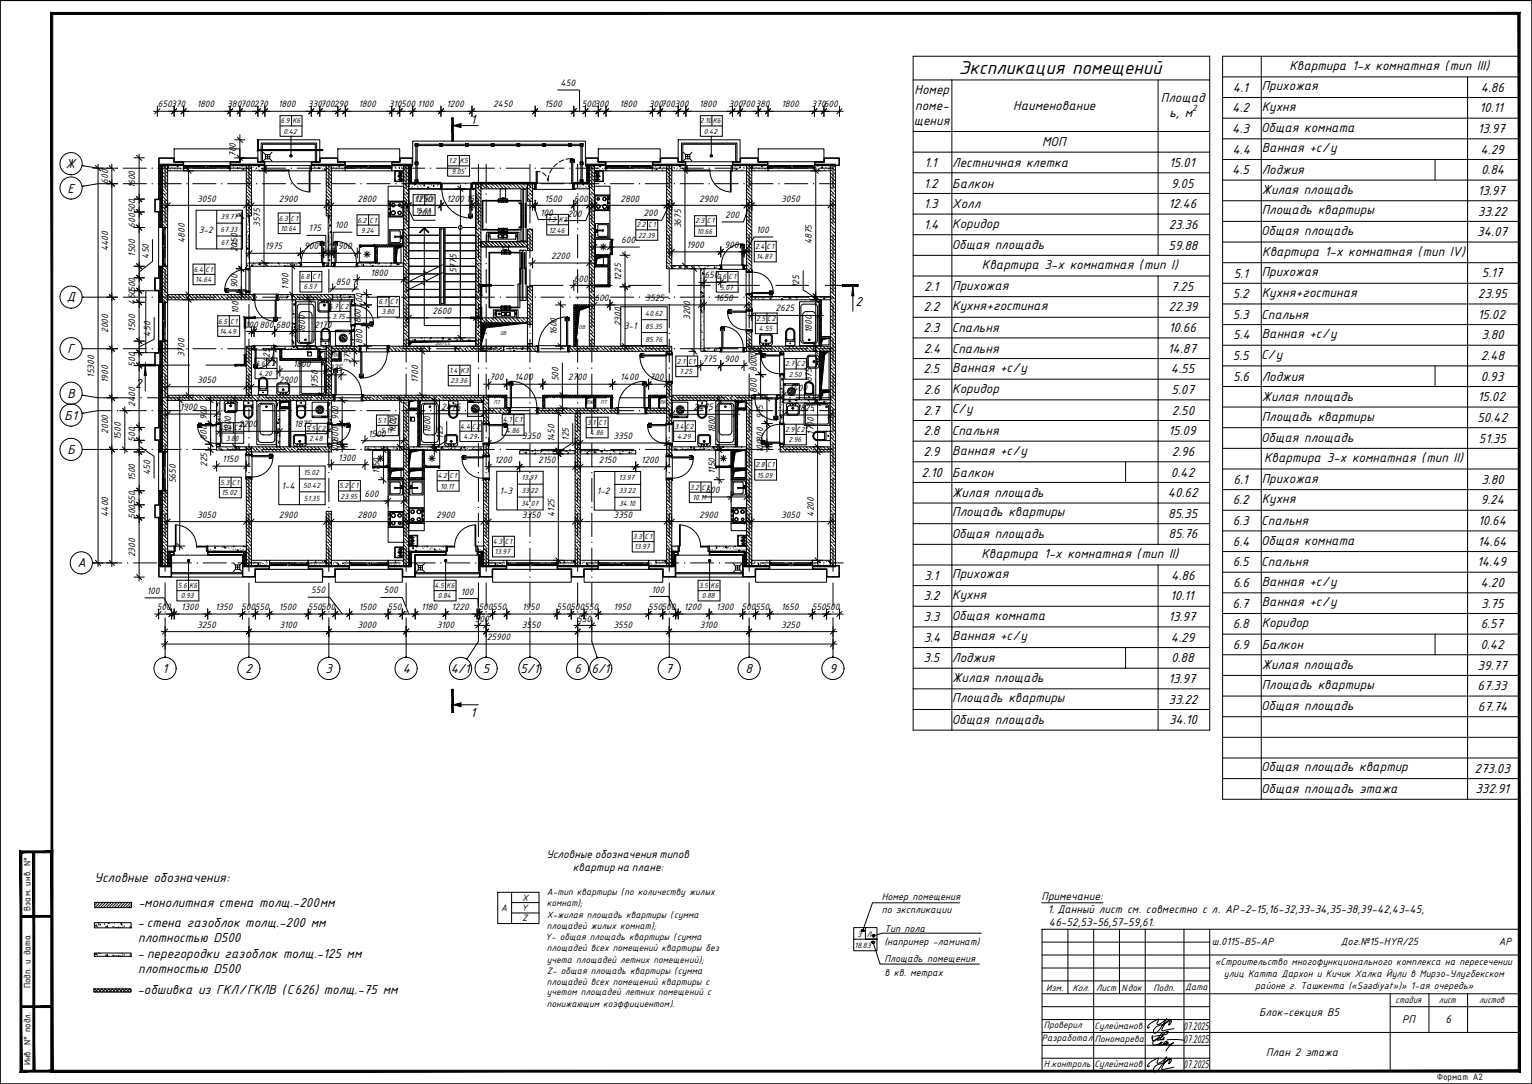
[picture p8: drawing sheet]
<svg xmlns="http://www.w3.org/2000/svg" width="594mm" height="420mm" viewBox="0 0 594 420" stroke-linecap="round" stroke-linejoin="round" font-family="sans-serif">
<defs><g id="words">
<text font-size="7.8" x="371.8" y="28.5">Экспликация помещений</text>
<g font-size="5.4">
<text x="500" y="27.2">Квартира 1-х комнатная (тип III)</text>
<text x="478.1" y="35.6">4.1</text>
<text x="489.3" y="35">Прихожая</text>
<text x="574.2" y="35.6">4.86</text>
<text x="354.6" y="36.6">Номер</text>
<text x="450.2" y="39.5">Площад</text>
<text x="182.5" y="48">1</text>
<text x="354.9" y="42.5">поме-</text>
<text x="392.9" y="42.7">Наименование</text>
<text x="453.5" y="45.3">ь, м</text>
<text x="477.9" y="43.6">4.2</text>
<text x="489.3" y="43">Кухня</text>
<text x="573.8" y="43.6">10.11</text>
<text x="354.3" y="48.3">щения</text>
<text x="477.9" y="51.6">4.3</text>
<text x="489" y="51.3">Общая комната</text>
<text x="573" y="51.5">13.97</text>
<text x="404.1" y="56.7">МОП</text>
<text x="477.9" y="59.6">4.4</text>
<text x="489.3" y="59">Ванная +с/у</text>
<text x="574.1" y="59.6">4.29</text>
<text x="25.6" y="65.2">Ж</text>
<text x="358.5" y="64.7">1.1</text>
<text x="369.3" y="64.7">Лестничная клетка</text>
<text x="453.4" y="64.7">15.01</text>
<text x="477.9" y="67.6">4.5</text>
<text x="489.3" y="67.6">Лоджия</text>
<text x="574.3" y="67.6">0.84</text>
<text x="26.1" y="74.7">Е</text>
<text x="358.2" y="72.7">1.2</text>
<text x="369.3" y="72.7">Балкон</text>
<text x="454.2" y="72.7">9.05</text>
<text x="489.3" y="75.3">Жилая площадь</text>
<text x="573" y="75.5">13.97</text>
<text x="358.2" y="80.7">1.3</text>
<text x="369.3" y="80.7">Холл</text>
<text x="453.1" y="80.7">12.46</text>
<text x="489.3" y="83">Площадь квартиры</text>
<text x="573.1" y="83.6">33.22</text>
<text x="358.2" y="88.7">1.4</text>
<text x="369.3" y="88.2">Коридор</text>
<text x="453.2" y="88.7">23.36</text>
<text x="489" y="91.3">Общая площадь</text>
<text x="572.8" y="91.5">34.07</text>
<text x="369.1" y="96.5">Общая площадь</text>
<text x="453.1" y="96.7">59.88</text>
<text x="489.5" y="99.2">Квартира 1-х комнатная (тип IV)</text>
<text x="380.8" y="104.4">Квартира 3-х комнатная (тип I)</text>
<text x="478.4" y="107.6">5.1</text>
<text x="489.3" y="107">Прихожая</text>
<text x="574.6" y="107.5">5.17</text>
<text x="358.4" y="112.7">2.1</text>
<text x="369.3" y="112.2">Прихожая</text>
<text x="454" y="112.7">7.25</text>
<text x="26" y="116.7">Д</text>
<text x="331.7" y="118.7">2</text>
<text x="478.1" y="115.5">5.2</text>
<text x="489.3" y="115">Кухня+гостиная</text>
<text x="573.1" y="115.5">23.95</text>
<text x="358.2" y="120.7">2.2</text>
<text x="369.3" y="120.2">Кухня+гостиная</text>
<text x="453.1" y="120.7">22.39</text>
<text x="478.1" y="123.5">5.3</text>
<text x="489.1" y="123.5">Спальня</text>
<text x="573.1" y="123.5">15.02</text>
<text x="358.2" y="128.7">2.3</text>
<text x="369.1" y="128.7">Спальня</text>
<text x="453.2" y="128.7">10.66</text>
<text x="478.2" y="131.5">5.4</text>
<text x="489.3" y="131">Ванная +с/у</text>
<text x="574.4" y="131.5">3.80</text>
<text x="26.1" y="136.9">Г</text>
<text x="358.2" y="136.7">2.4</text>
<text x="369.1" y="136.7">Спальня</text>
<text x="452.9" y="136.7">14.87</text>
<text x="478.1" y="139.5">5.5</text>
<text x="489.1" y="139">C/у</text>
<text x="574.2" y="139.5">2.48</text>
<text x="358.2" y="144.7">2.5</text>
<text x="369.3" y="144.2">Ванная +с/у</text>
<text x="454.1" y="144.7">4.55</text>
<text x="478.3" y="147.5">5.6</text>
<text x="489.3" y="147.5">Лоджия</text>
<text x="574.2" y="147.5">0.93</text>
<text x="26.1" y="154.2">В</text>
<text x="52.4" y="150.4">2</text>
<text x="358.2" y="152.7">2.6</text>
<text x="369.3" y="152.2">Коридор</text>
<text x="454.3" y="152.7">5.07</text>
<text x="489.3" y="155.3">Жилая площадь</text>
<text x="573.1" y="155.5">15.02</text>
<text x="358.1" y="160.7">2.7</text>
<text x="369.1" y="160.2">C/у</text>
<text x="454.4" y="160.7">2.50</text>
<text x="25.1" y="162.6">Б1</text>
<text x="489.3" y="163">Площадь квартиры</text>
<text x="572.9" y="163.5">50.42</text>
<text x="358.2" y="168.7">2.8</text>
<text x="369.1" y="168.7">Спальня</text>
<text x="453.2" y="168.7">15.09</text>
<text x="489" y="171.3">Общая площадь</text>
<text x="573.5" y="171.5">51.35</text>
<text x="26.1" y="175.9">Б</text>
<text x="358.2" y="176.7">2.9</text>
<text x="369.3" y="176.2">Ванная +с/у</text>
<text x="454.5" y="176.7">2.96</text>
<text x="490.2" y="179.2">Квартира 3-х комнатная (тип II)</text>
<text x="357.3" y="184.7">2.10</text>
<text x="369.3" y="184.7">Балкон</text>
<text x="454" y="184.7">0.42</text>
<text x="478.3" y="187.5">6.1</text>
<text x="489.3" y="187">Прихожая</text>
<text x="574.4" y="187.5">3.80</text>
<text x="369.3" y="192.4">Жилая площадь</text>
<text x="452.8" y="192.7">40.62</text>
<text x="478" y="195.5">6.2</text>
<text x="489.3" y="195">Кухня</text>
<text x="574.3" y="195.5">9.24</text>
<text x="369.3" y="200.2">Площадь квартиры</text>
<text x="453" y="200.7">85.35</text>
<text x="478" y="203.5">6.3</text>
<text x="489.1" y="203.5">Спальня</text>
<text x="573.2" y="203.5">10.64</text>
<text x="369.1" y="208.4">Общая площадь</text>
<text x="453.1" y="208.7">85.76</text>
<text x="478.1" y="211.5">6.4</text>
<text x="489" y="211.3">Общая комната</text>
<text x="573" y="211.5">14.64</text>
<text x="30" y="219.9">A</text>
<text x="380.6" y="216.4">Квартира 1-х комнатная (тип II)</text>
<text x="478" y="219.5">6.5</text>
<text x="489.1" y="219.5">Спальня</text>
<text x="572.8" y="219.5">14.49</text>
<text x="358.4" y="224.7">3.1</text>
<text x="369.3" y="224.2">Прихожая</text>
<text x="454.2" y="224.7">4.86</text>
<text x="478.2" y="227.5">6.6</text>
<text x="489.3" y="227">Ванная +с/у</text>
<text x="574.1" y="227.5">4.20</text>
<text x="358.2" y="232.7">3.2</text>
<text x="369.3" y="232.2">Кухня</text>
<text x="453.8" y="232.7">10.11</text>
<text x="478" y="235.5">6.7</text>
<text x="489.3" y="235">Ванная +с/у</text>
<text x="574.4" y="235.5">3.75</text>
<text x="358.2" y="240.7">3.3</text>
<text x="369.1" y="240.5">Общая комната</text>
<text x="453.1" y="240.7">13.97</text>
<text x="478" y="243.5">6.8</text>
<text x="489.3" y="243">Коридор</text>
<text x="574.2" y="243.5">6.57</text>
<text x="358.2" y="248.7">3.4</text>
<text x="369.3" y="248.2">Ванная +с/у</text>
<text x="454.1" y="248.7">4.29</text>
<text x="478" y="251.5">6.9</text>
<text x="489.3" y="251.5">Балкон</text>
<text x="574.1" y="251.5">0.42</text>
<text x="358.2" y="256.7">3.5</text>
<text x="369.3" y="256.7">Лоджия</text>
<text x="454.2" y="256.7">0.88</text>
<text x="63" y="260.9">1</text>
<text x="95.2" y="260.9">2</text>
<text x="126.2" y="260.9">3</text>
<text x="156.2" y="260.9">4</text>
<text x="174.8" y="260.9">4/1</text>
<text x="187.2" y="260.9">5</text>
<text x="201.9" y="260.9">5/1</text>
<text x="222.8" y="260.9">6</text>
<text x="229.4" y="260.9">6/1</text>
<text x="258.1" y="260.9">7</text>
<text x="289.2" y="260.9">8</text>
<text x="321.7" y="260.9">9</text>
<text x="489.3" y="259.3">Жилая площадь</text>
<text x="573" y="259.5">39.77</text>
<text x="369.3" y="264.5">Жилая площадь</text>
<text x="453.1" y="264.7">13.97</text>
<text x="489.3" y="267">Площадь квартиры</text>
<text x="573" y="267.5">67.33</text>
<text x="369.3" y="272.2">Площадь квартиры</text>
<text x="453.1" y="272.7">33.22</text>
<text x="489" y="275.3">Общая площадь</text>
<text x="573.1" y="275.5">67.74</text>
<text x="182.5" y="278">1</text>
<text x="369.1" y="280.5">Общая площадь</text>
<text x="453.4" y="280.7">34.10</text>
<text x="489" y="299">Общая площадь квартир</text>
<text x="571.8" y="299.5">273.03</text>
<text x="489" y="307.3">Общая площадь этажа</text>
<text x="572.1" y="307.6">332.91</text>
<text x="36.7" y="341.8">Условные обозначения:</text>
<text x="53.4" y="351.7">-монолитная стена толщ.-200мм</text>
<text x="53.3" y="359.5">- стена газоблок толщ.-200 мм</text>
<text x="53.6" y="365.3">плотностью D500</text>
<text x="53.3" y="371.2">- перегородки газоблок толщ.-125 мм</text>
<text x="53.6" y="377">плотностью D500</text>
<text x="53.3" y="385.4">-обшивка из ГКЛ/ГКЛВ (С626) толщ.-75 мм</text>
</g>
<g font-size="4.7">
<text x="403.9" y="348.7">Примечание:</text>
<text x="406.4" y="353.7">1. Данный лист см. совместно с л. АР-2-15,16-32,33-34,35-38,39-42,43-45,</text>
<text x="406.8" y="358.7">46-52,53-56,57-59,61.</text>
<text x="488.3" y="394">Блок-секция B5</text>
<text x="459" y="399.1">07.2025</text>
<text x="543.7" y="396.7">РП</text>
<text x="560.5" y="396.5">6</text>
<text x="459" y="404.1">07.2025</text>
<text x="491" y="409.2">План 2 этажа</text>
<text x="459" y="414.1">07.2025</text>
</g>
<g font-size="4.3">
<text x="469.9" y="366.4">ш.0115-B5-АР</text>
<text x="519.9" y="366.4">Дог.№15-HYR/25</text>
<text x="581.3" y="366.4">АР</text>
</g>
<g font-size="4.2">
<text x="211.9" y="332.7">Условные обозначения типов</text>
<text x="222.2" y="337.7">квартир на плане:</text>
</g>
<g font-size="4.1">
<text x="341.9" y="348.8">Номер помещения</text>
<text x="341.9" y="354">по экспликации</text>
<text x="343" y="361.1">Тип пола</text>
<text x="343" y="366.2">(например -ламинат)</text>
<text x="343" y="373">Площадь помещения</text>
<text x="343" y="378.1">в кв. метрах</text>
</g>
<g font-size="4">
<text x="471.1" y="373.9">«Строительство многофункционального комплекса на пересечении</text>
<text x="474.6" y="378.7">улиц Катта Дархон и Кичик Халка Йули в Мирзо-Улугбекском</text>
<text x="486.8" y="383.3">районе г. Ташкента («Saadiyat»)» 1-ая очередь»</text>
<text x="541.2" y="388.7">стадия</text>
<text x="558" y="388.8">лист</text>
<text x="573.6" y="388.9">листов</text>
</g>
<g font-size="3.9">
<text x="217.4" y="33.4">450</text>
<text x="61.1" y="41.6">650370</text>
<text x="76.4" y="41.6">1800</text>
<text x="88.2" y="41.6">380</text>
<text x="93.3" y="41.6">700270</text>
<text x="107.9" y="41.6">1800</text>
<text x="119.4" y="41.6">330</text>
<text x="124.3" y="41.6">700290</text>
<text x="139.1" y="41.6">1800</text>
<text x="150.8" y="41.6">310</text>
<text x="155.5" y="41.6">500</text>
<text x="161.9" y="41.6">1100</text>
<text x="173.2" y="41.6">1200</text>
<text x="191.3" y="41.6">2450</text>
<text x="211.2" y="41.6">1500</text>
<text x="225.6" y="41.6">500300</text>
<text x="240.2" y="41.6">1800</text>
<text x="251.6" y="41.6">300</text>
<text x="256.3" y="41.6">700300</text>
<text x="271.2" y="41.6">1800</text>
<text x="282.5" y="41.6">300</text>
<text x="287.3" y="41.6">700380</text>
<text x="303" y="41.6">1800</text>
<text x="314.7" y="41.6">370600</text>
<text x="91.5" y="60.9" transform="rotate(-90 91.5 60.9)">700</text>
<text x="41.9" y="71.2" transform="rotate(-90 41.9 71.2)">600</text>
<text x="52.5" y="73" transform="rotate(-90 52.5 73)">1600</text>
<text x="76.4" y="78.1">3050</text>
<text x="108.2" y="78.1">2900</text>
<text x="138.7" y="78.1">2800</text>
<text x="160.9" y="78.1">1250</text>
<text x="161.6" y="83.9">200</text>
<text x="173.2" y="78.1">1200</text>
<text x="180.8" y="78.1">150</text>
<text x="209.4" y="83.6">100</text>
<text x="211.2" y="78.1">1500</text>
<text x="222.5" y="78.1">600</text>
<text x="240.6" y="78.1">2800</text>
<text x="249.5" y="83.9">200</text>
<text x="271.2" y="78.1">2900</text>
<text x="302.9" y="78.1">3050</text>
<text x="52.5" y="88.2" transform="rotate(-90 52.5 88.2)">600500</text>
<text x="100.9" y="88" transform="rotate(-90 100.9 88)">3575</text>
<text x="119.7" y="89.7">175</text>
<text x="129.9" y="88.5">100</text>
<text x="220" y="84">200</text>
<text x="264.1" y="88.5" transform="rotate(-90 264.1 88.5)">3675</text>
<text x="281.2" y="84.5">200</text>
<text x="71.6" y="94.2" transform="rotate(-90 71.6 94.2)">4800</text>
<text x="77.1" y="90.2">3-2</text>
<text x="240.9" y="94.2">600</text>
<text x="293.2" y="90.3">100</text>
<text x="314.8" y="94.7" transform="rotate(-90 314.8 94.7)">4875</text>
<text x="41.9" y="97.4" transform="rotate(-90 41.9 97.4)">4400</text>
<text x="52.5" y="99.5" transform="rotate(-90 52.5 99.5)">1500</text>
<text x="57.7" y="100.2" transform="rotate(-90 57.7 100.2)">450</text>
<text x="92" y="97.8" transform="rotate(-90 92 97.8)">2050</text>
<text x="102.8" y="96.6">1975</text>
<text x="117.9" y="96.6">900</text>
<text x="131" y="96.6">900</text>
<text x="213.7" y="100.5">2200</text>
<text x="266.2" y="96.1">1900</text>
<text x="280.9" y="96.1">900</text>
<text x="143.7" y="106.9">1800</text>
<text x="177" y="106" transform="rotate(-90 177 106)">5775</text>
<text x="273.2" y="107.9">650</text>
<text x="92" y="111.8" transform="rotate(-90 92 111.8)">900</text>
<text x="111.8" y="112.3" transform="rotate(-90 111.8 112.3)">1100</text>
<text x="130.3" y="110.5">850</text>
<text x="222.5" y="109.1">600</text>
<text x="240.9" y="108.9" transform="rotate(-90 240.9 108.9)">1225</text>
<text x="309.9" y="111.6" transform="rotate(-90 309.9 111.6)">125</text>
<text x="52.5" y="118.1" transform="rotate(-90 52.5 118.1)">450500</text>
<text x="230.5" y="116.7">600</text>
<text x="250.2" y="116.7">3525</text>
<text x="277.4" y="116.7">1650</text>
<text x="92.4" y="121.8" transform="rotate(-90 92.4 121.8)">100</text>
<text x="139.9" y="125.2" transform="rotate(-90 139.9 125.2)">800400</text>
<text x="167.7" y="121.7">2600</text>
<text x="267.6" y="124" transform="rotate(-90 267.6 124)">3200</text>
<text x="300.8" y="120.7">2625</text>
<text x="41.9" y="129" transform="rotate(-90 41.9 129)">2000</text>
<text x="52.5" y="128.5" transform="rotate(-90 52.5 128.5)">1500</text>
<text x="58.3" y="130.4" transform="rotate(-90 58.3 130.4)">450</text>
<text x="95.1" y="127">100800</text>
<text x="106.9" y="127">680</text>
<text x="118.3" y="129" transform="rotate(-90 118.3 129)">1800</text>
<text x="121.8" y="127">2170</text>
<text x="215.9" y="130" transform="rotate(-90 215.9 130)">1600</text>
<text x="240.9" y="126.5" transform="rotate(-90 240.9 126.5)">2300</text>
<text x="241.9" y="127.7">3-1</text>
<text x="314.8" y="129" transform="rotate(-90 314.8 129)">1800</text>
<text x="140.6" y="133.2" transform="rotate(-90 140.6 133.2)">800</text>
<text x="52.5" y="142.2" transform="rotate(-90 52.5 142.2)">500</text>
<text x="71.6" y="138.6" transform="rotate(-90 71.6 138.6)">3700</text>
<text x="104.7" y="140.8" transform="rotate(-90 104.7 140.8)">425</text>
<text x="113.7" y="142.3">1800</text>
<text x="127.4" y="143.8">375</text>
<text x="135.9" y="141.1" transform="rotate(-90 135.9 141.1)">375</text>
<text x="272.4" y="140.2">775</text>
<text x="280.9" y="140.2">900</text>
<text x="36.5" y="146.4" transform="rotate(-90 36.5 146.4)">15300</text>
<text x="41.9" y="148.5" transform="rotate(-90 41.9 148.5)">1900</text>
<text x="76.4" y="148.4">3050</text>
<text x="108.2" y="148.4">2900</text>
<text x="162.1" y="148.5" transform="rotate(-90 162.1 148.5)">1700</text>
<text x="189.8" y="147.4">700</text>
<text x="199.6" y="147.4">1400</text>
<text x="216.6" y="147.8" transform="rotate(-90 216.6 147.8)">500</text>
<text x="220.1" y="147.4">2700</text>
<text x="240.6" y="147.4">1400</text>
<text x="251.8" y="147.4">700</text>
<text x="293.5" y="144.2" transform="rotate(-90 293.5 144.2)">800100</text>
<text x="314.8" y="149.4" transform="rotate(-90 314.8 149.4)">1875</text>
<text x="123.2" y="150.3" transform="rotate(-90 123.2 150.3)">1350</text>
<text x="293.5" y="152.2" transform="rotate(-90 293.5 152.2)">800</text>
<text x="306" y="151.6">1400</text>
<text x="52.5" y="157.7" transform="rotate(-90 52.5 157.7)">2400</text>
<text x="69.7" y="159">1900</text>
<text x="171.1" y="158.9">2475</text>
<text x="268.9" y="159">2475</text>
<text x="309" y="159.4">1825</text>
<text x="80.2" y="162.8" transform="rotate(-90 80.2 162.8)">900</text>
<text x="92.4" y="165.7">2200</text>
<text x="114" y="165.7">1875</text>
<text x="131.2" y="162.8" transform="rotate(-90 131.2 162.8)">900</text>
<text x="295.9" y="162.4" transform="rotate(-90 295.9 162.4)">975</text>
<text x="41.9" y="168.1" transform="rotate(-90 41.9 168.1)">2000</text>
<text x="46.9" y="170.5" transform="rotate(-90 46.9 170.5)">1500</text>
<text x="52.5" y="171.2" transform="rotate(-90 52.5 171.2)">500</text>
<text x="80.2" y="170.4" transform="rotate(-90 80.2 170.4)">800</text>
<text x="89.7" y="168" transform="rotate(-90 89.7 168)">1800</text>
<text x="142.7" y="169.3">1500</text>
<text x="153.5" y="168" transform="rotate(-90 153.5 168)">1800</text>
<text x="166.9" y="168" transform="rotate(-90 166.9 168)">1800</text>
<text x="171.8" y="170" transform="rotate(-90 171.8 170)">125</text>
<text x="202.4" y="170.2">3350</text>
<text x="215" y="171.4" transform="rotate(-90 215 171.4)">1450</text>
<text x="220.6" y="170.9" transform="rotate(-90 220.6 170.9)">125</text>
<text x="237.9" y="170.2">3350</text>
<text x="277.3" y="168" transform="rotate(-90 277.3 168)">1800</text>
<text x="295.9" y="171.2" transform="rotate(-90 295.9 171.2)">800</text>
<text x="315.5" y="168.5" transform="rotate(-90 315.5 168.5)">1700</text>
<text x="86.2" y="179.2">1150</text>
<text x="131.2" y="178.6">1300</text>
<text x="131.2" y="175.6" transform="rotate(-90 131.2 175.6)">100800</text>
<text x="191.7" y="179.5">1200</text>
<text x="208.7" y="179.5">2150</text>
<text x="232.2" y="179.5">2150</text>
<text x="248.7" y="179.5">1200</text>
<text x="295.9" y="175.6" transform="rotate(-90 295.9 175.6)">100</text>
<text x="58.2" y="184.2" transform="rotate(-90 58.2 184.2)">450</text>
<text x="80.3" y="181.1" transform="rotate(-90 80.3 181.1)">225</text>
<text x="147.2" y="183.8" transform="rotate(-90 147.2 183.8)">1150</text>
<text x="277.3" y="183.8" transform="rotate(-90 277.3 183.8)">1150</text>
<text x="52.5" y="186.5" transform="rotate(-90 52.5 186.5)">1500</text>
<text x="68.2" y="187.3" transform="rotate(-90 68.2 187.3)">5650</text>
<text x="109.1" y="189.4">1-4</text>
<text x="193.6" y="191.4">1-3</text>
<text x="231.5" y="191.5">1-2</text>
<text x="273.5" y="191.1">600</text>
<text x="141.3" y="192.7">600</text>
<text x="41.9" y="200.4" transform="rotate(-90 41.9 200.4)">4400</text>
<text x="52.5" y="201.1" transform="rotate(-90 52.5 201.1)">500550</text>
<text x="76.4" y="200.7">3050</text>
<text x="108.2" y="200.7">2900</text>
<text x="138.7" y="200.7">2800</text>
<text x="169.1" y="200.7">2900</text>
<text x="202.4" y="200.7">3350</text>
<text x="215" y="200.4" transform="rotate(-90 215 200.4)">4125</text>
<text x="237.9" y="200.7">3350</text>
<text x="271.2" y="200.7">2900</text>
<text x="302.9" y="200.7">3050</text>
<text x="315.5" y="200.2" transform="rotate(-90 315.5 200.2)">4200</text>
<text x="52.5" y="216" transform="rotate(-90 52.5 216)">2300</text>
<text x="57" y="230.3">100</text>
<text x="120.7" y="230">550</text>
<text x="148.9" y="230">500</text>
<text x="178.7" y="230.5">100</text>
<text x="252.6" y="229.7">100</text>
<text x="60.8" y="236.5">500</text>
<text x="70.2" y="236.5">1300</text>
<text x="83.5" y="236.5">1350</text>
<text x="93.6" y="236.5">500550</text>
<text x="108.2" y="236.5">1500</text>
<text x="119.3" y="236.5">550500</text>
<text x="139.2" y="236.5">1500</text>
<text x="150.3" y="236.5">550</text>
<text x="163.3" y="236.5">1180</text>
<text x="175.1" y="236.5">1220</text>
<text x="185.6" y="236.5">500550</text>
<text x="202.5" y="236.5">1950</text>
<text x="215.8" y="236.5">550500</text>
<text x="226.5" y="236.5">550</text>
<text x="237.9" y="236.5">1950</text>
<text x="251.3" y="236.5">550500</text>
<text x="265.2" y="236.5">1200</text>
<text x="277.7" y="236.5">1300</text>
<text x="287.5" y="236.5">500550</text>
<text x="302.9" y="236.5">1650</text>
<text x="314.8" y="236.5">550500</text>
<text x="76.4" y="243.3">3250</text>
<text x="108.4" y="243.3">3100</text>
<text x="138.7" y="243.3">3000</text>
<text x="169.4" y="243.3">3100</text>
<text x="184.1" y="240.9">300</text>
<text x="202.4" y="243.3">3550</text>
<text x="223.8" y="240.9">550</text>
<text x="237.9" y="243.3">3550</text>
<text x="271.4" y="243.3">3100</text>
<text x="302.9" y="243.3">3250</text>
<text x="188.7" y="248.2">25900</text>
<text x="212" y="346.8">А-тип квартиры (по количеству жилых</text>
<text x="11.9" y="353.1" transform="rotate(-90 11.9 353.1)">Взам. инв. N°</text>
<text x="194.3" y="353.1">А</text>
<text x="202.2" y="353.1">Y</text>
<text x="202.5" y="349.1">X</text>
<text x="212" y="351.2">комнат);</text>
<text x="202.5" y="357.1">Z</text>
<text x="212" y="355.6">X-жилая площадь квартиры (сумма</text>
<text x="211.4" y="364.5">Y- общая площадь квартиры (сумма</text>
<text x="212" y="360.1">площадей жилых комнат);</text>
<text x="212" y="368.6">площадей всех помещений квартиры без</text>
<text x="212" y="377.5">Z- общая площадь квартиры (сумма</text>
<text x="212.1" y="373.1">учета площадей летних помещений);</text>
<text x="11.9" y="383.1" transform="rotate(-90 11.9 383.1)">Подп. и дата</text>
<text x="212" y="381.6">площадей всех помещений квартиры с</text>
<text x="405.7" y="383.9">Изм.</text>
<text x="415.7" y="383.9">Кол.</text>
<text x="425" y="383.9">Лист</text>
<text x="434.9" y="383.9">Nдок</text>
<text x="447.4" y="383.9">Подп.</text>
<text x="459.6" y="383.8">Дата</text>
<text x="212.1" y="385.8">учетом площадей летних помещений с</text>
<text x="212" y="390.2">понижающим коэффициентом).</text>
<text x="404.8" y="398.6">Проверил</text>
<text x="424.4" y="398.7">Сулейманов</text>
<text x="404" y="403.6">Разработал</text>
<text x="424.6" y="403.9">Пономарева</text>
<text x="11.9" y="412.9" transform="rotate(-90 11.9 412.9)">Инв. N° подл.</text>
<text x="404.7" y="413.6">Н.контроль</text>
<text x="424.4" y="413.7">Сулейманов</text>
<text x="557.1" y="418.7">Формат А2</text>
</g>
<text font-size="3.8" x="462.3" y="43.1">2</text>
<g font-size="3.2">
<text x="332.5" y="363.1">3</text>
<text x="336.1" y="363.1">Л</text>
<text x="331.4" y="367.3">18.83</text>
</g>
<g font-size="3.1">
<text x="108.8" y="47.8">6.9</text>
<text x="113.4" y="47.8">K6</text>
<text x="271.4" y="47.8">2.10</text>
<text x="276.4" y="47.8">K6</text>
<text x="110" y="51.8">0.42</text>
<text x="272.9" y="51.8">0.42</text>
<text x="173.9" y="63.3">1.2</text>
<text x="178.3" y="63.3">K5</text>
<text x="175" y="67.3">9.05</text>
<text x="160.6" y="78.5">1.1</text>
<text x="161.2" y="82.5">15.01</text>
<text x="164.9" y="78.5">K3</text>
<text x="85.6" y="85">39.77</text>
<text x="85.6" y="90">67.33</text>
<text x="108.1" y="85.6">6.3</text>
<text x="108.7" y="89.6">10.64</text>
<text x="112.7" y="85.6">С1</text>
<text x="138.7" y="86.3">6.2</text>
<text x="143.2" y="86.3">С1</text>
<text x="212.3" y="86.1">1.3</text>
<text x="216.7" y="86.1">K3</text>
<text x="246.9" y="88.1">2.2</text>
<text x="251.3" y="88.1">С1</text>
<text x="269.6" y="86.6">2.3</text>
<text x="274.1" y="86.6">С1</text>
<text x="85.6" y="95">67.74</text>
<text x="139.9" y="90.3">9.24</text>
<text x="212.8" y="90.1">12.46</text>
<text x="247.4" y="92.1">22.39</text>
<text x="270.2" y="90.6">10.66</text>
<text x="292.8" y="96.5">2.4</text>
<text x="293.2" y="100.5">14.87</text>
<text x="297.3" y="96.5">С1</text>
<text x="75.1" y="105.4">6.4</text>
<text x="79.6" y="105.4">С1</text>
<text x="75.7" y="109.3">14.64</text>
<text x="116.5" y="108.2">6.8</text>
<text x="117.7" y="112.2">6.57</text>
<text x="121.1" y="108.2">С1</text>
<text x="278.1" y="108.2">2.6</text>
<text x="279.2" y="112.2">5.07</text>
<text x="282.5" y="108.2">С1</text>
<text x="127.5" y="119.7">6.7</text>
<text x="131.9" y="119.7">С2</text>
<text x="146.7" y="117.9">6.1</text>
<text x="151.1" y="117.9">С1</text>
<text x="84.6" y="125.4">6.5</text>
<text x="89.2" y="125.4">С1</text>
<text x="128.8" y="123.7">3.75</text>
<text x="147.9" y="121.9">3.80</text>
<text x="250.2" y="122.4">40.62</text>
<text x="293.2" y="124.3">2.5</text>
<text x="297.5" y="124.3">С2</text>
<text x="85.1" y="129.4">14.49</text>
<text x="250.2" y="127.4">85.35</text>
<text x="294.3" y="128.4">4.55</text>
<text x="250.3" y="132.4">85.76</text>
<text x="99.2" y="141.8">6.6</text>
<text x="103.5" y="141.8">С2</text>
<text x="262.5" y="141">2.1</text>
<text x="266.8" y="141">С1</text>
<text x="304.5" y="142">2.7</text>
<text x="308.9" y="142">С2</text>
<text x="100.3" y="145.8">4.20</text>
<text x="174.2" y="144.6">1.4</text>
<text x="174.7" y="148.5">23.36</text>
<text x="178.6" y="144.6">K3</text>
<text x="263.4" y="145">7.25</text>
<text x="305.8" y="146">2.50</text>
<text x="86.3" y="166.8">5.4</text>
<text x="90.6" y="166.8">С2</text>
<text x="118.7" y="167.1">5.5</text>
<text x="123.1" y="167.1">С2</text>
<text x="146.4" y="163.9">5.1</text>
<text x="147.7" y="167.9">5.17</text>
<text x="150.8" y="163.9">С1</text>
<text x="178.5" y="166.1">4.4</text>
<text x="183" y="166.1">С2</text>
<text x="195" y="163.7">4.1</text>
<text x="196.2" y="167.7">4.86</text>
<text x="199.5" y="163.7">С1</text>
<text x="227.7" y="164.7">3.1</text>
<text x="232.1" y="164.7">С1</text>
<text x="261.5" y="166.1">3.4</text>
<text x="265.8" y="166.1">С2</text>
<text x="304.5" y="167.4">2.9</text>
<text x="308.8" y="167.4">С2</text>
<text x="87.6" y="170.8">3.80</text>
<text x="119.9" y="171.1">2.48</text>
<text x="179.7" y="170.1">4.29</text>
<text x="228.7" y="168.7">4.86</text>
<text x="262.6" y="170.1">4.29</text>
<text x="305.8" y="171.4">2.96</text>
<text x="117.7" y="184.1">15.02</text>
<text x="169.6" y="185.4">4.2</text>
<text x="174.3" y="185.4">С1</text>
<text x="292.9" y="181.1">2.8</text>
<text x="293.5" y="185.1">15.09</text>
<text x="297.4" y="181.1">С1</text>
<text x="85.4" y="188">5.3</text>
<text x="85.9" y="191.9">15.02</text>
<text x="89.9" y="188">С1</text>
<text x="117.5" y="189.1">50.42</text>
<text x="131.5" y="189.3">5.2</text>
<text x="136.1" y="189.3">С1</text>
<text x="170.7" y="189.4">10.11</text>
<text x="202.2" y="186.1">13.97</text>
<text x="202.2" y="191.2">33.22</text>
<text x="240" y="186.2">13.97</text>
<text x="240" y="191.2">33.22</text>
<text x="267.6" y="189.8">3.2</text>
<text x="272.1" y="189.8">С1</text>
<text x="117.9" y="194.1">51.35</text>
<text x="132.1" y="193.3">23.95</text>
<text x="202.1" y="196.1">34.07</text>
<text x="240.1" y="196.2">34.10</text>
<text x="268.5" y="193.8">10.11</text>
<text x="245.4" y="208.9">3.3</text>
<text x="250" y="208.9">С1</text>
<text x="191.1" y="210.9">4.3</text>
<text x="191.8" y="214.8">13.97</text>
<text x="195.8" y="210.9">С1</text>
<text x="245.9" y="212.9">13.97</text>
<text x="68.9" y="227.9">5.6</text>
<text x="73.4" y="227.9">K6</text>
<text x="168.5" y="227.9">4.5</text>
<text x="173.1" y="227.9">K6</text>
<text x="270.9" y="227.9">3.5</text>
<text x="275.5" y="227.9">K6</text>
<text x="70.1" y="231.9">0.93</text>
<text x="169.8" y="231.9">0.84</text>
<text x="272.2" y="231.9">0.88</text>
</g>
<g font-size="2.3">
<text x="193.9" y="129.9">ОВ</text>
<text x="224.5" y="127.5">ОВ</text>
<text x="168.6" y="133.9">ЭО/СС</text>
<text x="128.7" y="138.2">ЛК</text>
<text x="191.5" y="156.7">ПТ</text>
<text x="227.4" y="156.7">ВК</text>
<text x="232.9" y="156.7">ПТ</text>
<text x="255.7" y="156.6">ЛК</text>
</g>
</g></defs>
<path d="M.1 .2h594v420h-594zM.1 .2h594v420h-594" fill="none" stroke="#000" stroke-width=".39"/>
<g fill="#000" stroke="#000" stroke-width=".39">
<path d="M.1 .1l.2 .2zM593.9 420.1l.2 .1z"/>
<path d="M8.1 355.5h12v-.7zM8.1 354.8h12l-12 .7z"/>
<path d="M8.1 390.5h12v-.7zM8.1 389.8h12l-12 .7z"/>
<path d="M8.5 414.8l-.7 .7 12-.7zM7.8 415.5l12-.7 .7 .7zM19.8 330.5v84.3l.7 .7zM20.5 329.8v85.7l-.7-85zM8.5 330.5h11.3l.7-.7zM7.8 329.8h12.7l-12 .7zM7.8 329.8l.7 85v-84.3zM7.8 329.8l.7 85-.7 .7z"/>
<path d="M12.8 330.2v85h.7zM12.8 330.2h.7v85z"/>
<path d="M20.5 414.8l-.7 .7 568.9-.7zM19.8 415.5l568.9-.7 .8 .7zM588.7 5.5v409.3l.8 .7zM588.7 5.5l.8-.7v410.7zM20.5 5.5h568.2l.8-.7zM19.8 4.8h569.7l-569 .7zM19.8 4.8l.7 410v-409.3zM19.8 4.8l.7 410-.7 .7z"/>
</g>
<!-- layer: 0 -->
<g fill="none" stroke="#000" stroke-width=".39">
<path d="M354.1 21.8h115v261.2h-115zM354.1 31h115M369.1 31v252M449.1 31v68M474.1 21.8h115v288h-115zM474.1 29.8h115M474.1 37.8h115M489.1 21.8v288M569.1 29.8v280M67.5 57.7h25.5v5h-25.5zM100 54.2h24v8.5h-24zM102.1 59.1l.8 .8"/>
<path d="M102.9 59.9h1.7v1.7h-1.7zM103.8 59.9v1.7M105.5 59.1l-.9 .8M131 57.7h24v5h-24zM161 55.7h1v1h-1zM161.1 55.8h.8v.8h-.8zM161.3 55.9h64.5v14.7h-.5v-14.2h-63.5v14.3h-.5zM170.5 55.7h1v1h-1zM170.6 55.8h.8v.8h-.8zM175.5 48.7h10M180.5 55.7h1v1h-1zM180.6 55.8h.8v.8h-.8z"/>
<path d="M190.5 55.7h1v1h-1zM190.6 55.8h.8v.8h-.8zM200.5 55.7h1v1h-1zM200.6 55.8h.8v.8h-.8zM210.5 55.7h1v1h-1zM210.6 55.8h.8v.8h-.8zM220.5 55.7h1v1h-1zM220.6 55.8h.8v.8h-.8zM225 55.7h1v1h-1zM225.1 55.8h.8v.8h-.8zM232 57.7h24v5h-24zM263 54.2h24v8.5h-24z"/>
<path d="M265 59l.8 .9M265.8 59.9h1.7v1.7h-1.7zM266.7 59.9v1.7M268.3 59l-.8 .9M294 57.7h25.5v5h-25.5zM354.1 51h115M354.1 59h115M474.1 45.8h115M474.1 53.8h115M37 64.2l2 2M42.4 70.2l2 2M42.4 64.2l2 2"/>
<path d="M71.2 64.2h18v2h-18zM102.7 64.2h18v2h-18zM102.9 60.7h1.7M102.9 61.6l-.8 .8M104.6 61.6l.9 .8M133.9 64.2h18v2h-18zM158.5 73.2h26v15h-26zM160 61.2v-6.5h67v6.5M161 62.8h1v1h-1zM161 69.7h1v1h-1zM161.1 62.9h.8v.8h-.8zM161.1 69.8h.8v.8h-.8z"/>
<path d="M171 73.2h-12.5v15M183 73.2h1.5v15M187 77.7h15v1.3h-.7v-1.1h-14v11h14v-1h.7v1.3h-15zM193.1 77.6v.4v-.4M193.1 78h.2M193.1 77.6h.2M193.3 78h.1M193.3 77.5h.1M193.4 78.4h.1M193.4 77.2h1.2M193.4 77.1v1.2h.7h.5l.1-1.2M193.4 77.1v1.3"/>
<path d="M193.9 73.2h2.2v3.7h-2.2zM194.6 76.9h.9M194.6 77h.3M194.7 78.4h.1M194.7 77.1h.1M194.7 77.5l.1 .1M194.7 77.5v.5M194.7 78h.2M194.9 77.7v.3v-.3M194.9 77.2v.3l.2-.3M194.9 77.1h.1M194.9 77h.1"/>
<path d="M195 77v.1M195.1 77.7v.3v-.3M195.1 77.1h.1M195.1 77h.1M195.1 77h.3M195.1 78h.2M195.3 77.5v.5M195.3 77.1v1.2h.6h.7v-1.2M195.3 77.5l-.1 .1M195.3 78.4h.1M195.3 77.1h.1M195.3 77.2h1.3"/>
<path d="M195.4 76.9h.1M196.6 78.4h.1M196.6 77.1h.1M196.7 77.5v.5M196.7 78h.2M196.7 77.6h.2M196.9 77.6v.4v-.4M202 73.4h.7v20h-.7zM202.1 78.8h.3v4.6h-.3zM203 73.4h1v20h-1zM203.6 78.8h.4v4.6h-.4zM225 69.7h1v1h-1z"/>
<path d="M225 62.8h1v1h-1zM225.1 69.8h.8v.8h-.8zM225.1 62.9h.8v.8h-.8zM235 64.2h18v2h-18zM265.8 60.7h1.7M265.8 61.6l-.8 .8M266 64.2h18v2h-18zM267.5 61.6l.8 .8M297.8 64.2h18v2h-18zM354.1 67h115M354.1 75h115M474.1 61.8h115"/>
<path d="M474.1 69.8h115M474.1 77.8h115M556.5 61.8v8M63 88.2h2v15h-2zM153.5 95.7h2v6.2h-2zM158.5 88.2h12v3h-12zM158.5 91.2h12v3h-12zM158.5 94.2h12v3h-12zM158.5 97.2h12v3h-12zM170.5 88.2h2v30h-2zM171 88.7h1v29h-1zM172.5 88.2h12v3h-12z"/>
<path d="M172.5 91.2h12v3h-12zM172.5 94.2h12v3h-12zM172.5 97.2h12v3h-12zM188.7 90h12.6v3.7h-.7v-3.4h-11.2v3.4h-.7zM189.4 91.1v.9l.1-.3M189.4 91.2h.1M189.5 91.2v.3M189.5 91.5h.1M189.5 91.7h.1M189.5 91.6h.1M189.6 91.5h.1M189.6 91.7h.1"/>
<path d="M189.6 97.8h12v.2h-11.7v21h10.9v-9h.8v9.3h-12zM189.7 91.5h.3l-.3 .2M189.9 91.6h.1M190 90.5h10v2.2h-10zM193.1 89.3v-.4v.4M193.1 89.3h.2M193.2 91.4v.4M193.3 91.4v.4M193.3 89.4h.1M193.3 91.3h.1M193.3 91.9h.1M193.4 88.9h-.3"/>
<path d="M193.4 88.5v1.2zM193.4 91v1.2M193.4 91h.1M193.4 92.2h.1M193.4 89.7h1.2M193.4 88.5h.6M193.4 91h1.3l-.1 1.2h-1.2zM194 88.6h.1M194 88.5h.6M194.5 97.2v1.3zM194.5 97.6v.5M194.5 97.3h.6"/>
<path d="M194.5 98.4h1.2M194.6 90h.9M194.6 89.9h.3M194.7 88.5h.1M194.7 89.7h.1M194.7 88.5v1.2M194.7 91h.1M194.7 92.2h.1M194.7 88.9h.2M194.7 91.4h.6M194.7 91.8h.6M194.7 88.9v.5"/>
<path d="M194.7 89.3h.1M194.9 89.2v-.3v.3M194.9 89.9h.1M194.9 89.7h.1M194.9 89.7v-.3l.2 .3M195 89.7v.2M195 95.7h2.2v1.3h-2.2zM195.1 89.2v-.3v.3M195.1 89.7h.1M195.1 89.9h.1M195.1 89.9h.3M195.1 97.3h.1"/>
<path d="M195.1 97.3h.6M195.2 89.3h.1M195.3 88.9v.5M195.3 88.9h-.2M195.3 88.5h.1M195.3 89.7h.1M195.3 88.5v1.2M195.3 91h.1M195.3 92.2h.1M195.3 89.7h1.3M195.3 88.5h.6M195.3 91h1.3v1.2h-1.3z"/>
<path d="M195.4 90h.1M195.6 97h1M195.7 97h.1M195.7 97.1h.3M195.8 97.2v1.3zM195.8 97.6h.1M195.9 88.6h.1M196 98.1h-.2M196 88.5h.6M196 97.8v.3zM196 97.2v.4l.2-.4M196 97.2h.1"/>
<path d="M196 97.1h.1M196.1 97.1v.1M196.2 97.8v.3zM196.2 97.2h.1M196.2 97.1h.1M196.2 97.1h.3M196.2 98.1h.2M196.4 97.2v1.3zM196.4 97.6v.5M196.4 98.4h1.3M196.4 97.3h.6M196.5 97h.1"/>
<path d="M196.6 88.5v1.2M196.6 88.5h.1M196.6 89.7h.1M196.6 91h.1M196.6 92.2h.1M196.7 91.4v.5M196.7 88.9h.2M196.7 91.8l.2-.4-.1 .4M196.7 88.9v.5M196.7 89.3h.2M196.7 91.4h.1M196.9 89.3v-.4v.4"/>
<path d="M197 97.3h.1M197.1 97.3h.6M197.7 97.2l.1 1.3zM197.8 97.6h.1M197.8 97.6h.2v.5h-.2zM200.3 91.5h-.3l.3 .2M200.4 91.7h.1M200.4 91.5h.1M200.4 91.6h.1M200.5 91.5h.1M200.5 91.7h.1M200.5 91.2v.3"/>
<path d="M200.6 91.2h.1M200.6 91.1v.9l-.1-.3M201.6 97h.9v19.5h-.9zM202 98h.4v6.1h-.4zM202.1 83.4h.3v4.7h-.3zM202.8 97h1.2v19.5h-1.2zM203.3 98h.3v6.1h-.3zM203.6 83.4h.4v4.7h-.4zM231 99.7h3v3h-3zM354.1 91h115M354.1 83h115M354.1 99h115"/>
<path d="M474.1 85.8h115M474.1 93.8h115M42.4 114.2l2 2M56.5 112.7h5v24h-5zM63 117.2h2v15h-2zM158.5 100.2h12v3h-12zM158.5 103.2h12v3h-12zM158.5 106.2h12v3h-12zM158.5 109.2h12v3h-12zM158.5 112.2h12v3h-12zM158.5 115.2h12v3h-12zM158.5 118.2h26v16h-26z"/>
<path d="M172.5 100.2h12v3h-12zM172.5 103.2h12v3h-12zM172.5 106.2h12v3h-12zM172.5 109.2h12v3h-12zM172.5 112.2h12v3h-12zM172.5 115.2h12v3h-12zM194.2 119.4v-.4v.4M194.2 119.4h.2M194.4 119l.1 .5M194.5 119h-.3M194.5 118.6h.1M194.5 119.8h.1"/>
<path d="M194.5 119.8h.6M195.1 119.8h.1M195.1 119.8h.6M195.8 118.6h.1M195.8 118.6v1.2l-.1-1.2h-.4h-.8v1.2M195.8 119h.2M195.9 119.4l-.1 .1M196 119v.3zM196 120h.1M196 119.8h.1M196 119.8v-.3l.2 .3M196.1 119.8v.2"/>
<path d="M196.2 119v.3zM196.2 119.8h.1M196.2 120h.1M196.4 119v.5M196.4 119h-.2M196.4 118.6h.1M196.4 119.8h.1M196.4 119.8h.6M197 119.8h.1M197.1 119.8h.6M197.7 118.6h.1M197.8 118.6v1.2l-.1-1.2h-.4h-.9v1.2"/>
<path d="M197.8 119h.2M197.8 119.5h.1M197.8 119.4h.2M198 119.4v-.4v.4M199.3 110.6h-12.8v12.6h-14M201.6 104h.4v6.1h-.4zM203.6 104h.4v6.1h-.4zM205.6 110.6h12.7M224.7 110.6h12.7M243.7 110.6h12.7M262.8 110.6h12.7M281.8 110.6h12.7"/>
<path d="M300.9 110.6h12.7M319.9 110.6h12.8M330.7 114.6v6.1M354.1 107h115M354.1 115h115M449.1 107v104M474.1 101.8h115M474.1 109.8h115M474.1 117.8h115M42.4 134.2l2 2M109 123.2h-14v18.3h-15.1M115.4 123.2h12.7"/>
<path d="M119.3 136.5h1.4v1.5h-1.4zM124 136.2h2v2.7h-2zM128.5 136.2h3v3h-3zM134.4 123.2h12.7M153.5 123.2h12.7M166.5 134.2h10v2h-10zM186.5 134.2h18M191.3 120.1h9.6v3.1h-.7v-2.8h-8.2v2.8h-.7zM192 121.2v.9l.1-.3M192 121.3h.1M192.1 121.3v.3M192.1 121.6h.1"/>
<path d="M192.1 121.7l.5-.1-.5 .2M192.1 121.8h.1M192.5 121.7h.1M192.6 120.6h7v2.2h-7zM194.4 121.5v.4M194.4 122h.1M194.5 121.4l-.1 .6M194.5 121.1v1.2M194.5 121.1h.1M194.5 122.3h.1M194.5 122.3h1.2M194.5 121.1h1.2"/>
<path d="M195.6 120.1h1M195.7 120.1h.1M195.7 120h.3M195.8 121.1v1.2zM195.8 121.5h.6M195.8 121.9h.6M196.2 120h.3M196.4 121.1v1.2M196.4 121.1h.1M196.4 122.3h.1M196.4 122.3h1.3M196.4 121.1h1.3"/>
<path d="M196.5 120.1h.1M197.7 121.1v1.2zM197.8 121.5h.1M197.8 122h.1M197.8 121.9h.2M197.9 121.5l.1 .4zM200.1 121.7l-.5-.1 .5 .2M200.1 121.6h.1M200.1 121.8h.1M200.1 121.3v.3M200.1 121.8v.3M200.2 121.3h.1"/>
<path d="M200.2 121.2v.9M204.5 125.7h2v7.5h-2zM318.5 131.2h3v2.5h-3zM318.5 136.2h3v15h-3zM354.1 123h115M354.1 131h115M354.1 139h115M474.1 125.8h115M474.1 133.8h115M42.4 153.2l2 2M47.4 158.2l2 2M56.3 145.5v6"/>
<path d="M58.3 141.5h15.2M108.5 155.7h3.5v2h-3.5zM227.3 153.9h3v4.3h-3zM255.5 153.9h3v4.3h-3zM286 155.7h3v2.5h-3zM318.5 151.9h3v3h-3zM354.1 147h115M354.1 155h115M474.1 141.8h115M474.1 149.8h115M474.1 157.8h115M556.5 141.8v8"/>
<path d="M42.4 173.2l2 2M47.4 173.2l2 2M63 175.2h2v15h-2zM159.3 161.8h1.5v1.4h-1.5zM284.2 174.5h4.8v6.9h-4.8zM354.1 163h115M354.1 171h115M354.1 179h115M436.5 179v8M474.1 165.8h115M474.1 173.8h115M151.3 182.2h4.2v3h-4.2z"/>
<path d="M284.2 182.2h4.8v3h-4.8zM354.1 187h115M354.1 195h115M474.1 181.8h115M474.1 189.8h115M474.1 197.8h115M37 217.2l2 2M42.4 217.2l2 2M66.5 215.2h27.5v8.5h-27.5zM90.5 218.1l.8 .9M91.3 219h1.7v1.7h-1.7zM91.3 219.8h1.7"/>
<path d="M92.1 219v1.7M93.8 218.1l-.8 .9M104.5 217.2h15v2h-15zM135.5 217.2h15v2h-15zM161 215.2h25v8.5h-25zM161.3 218.4l.9 .8M162.2 219.2h1.6v1.7h-1.6zM163 219.2v1.7M164.7 218.4l-.9 .8M196.5 217.2h19.5v2h-19.5zM232 217.2h19.5v2h-19.5zM262 215.2h26v8.5h-26z"/>
<path d="M284.4 218.4l.8 .9M285.2 219.3h1.7v1.7h-1.7zM286 219.3v1.7M287.7 218.4l-.8 .9M298.5 217.2h16.5v2h-16.5zM354.1 203h115M354.1 211h115M354.1 219h115M449.1 219v64M474.1 205.8h115M474.1 213.8h115M91.3 220.7l-.8 .8"/>
<path d="M93 220.7l.8 .8M99 220.7h26v5h-26zM130 220.7h26v5h-26zM162.2 220h1.6M162.2 220.9l-.9 .8M163.8 220.9l.9 .8M191 220.7h30.5v5h-30.5zM226.5 220.7h30.5v5h-30.5zM285.2 220.1h1.7M285.2 221l-.8 .8M286.9 221l.8 .8M293 220.7h27.5v5h-27.5z"/>
<path d="M354.1 227h115M354.1 235h115M474.1 221.8h115M474.1 229.8h115M474.1 237.8h115M65 243.8l-2 2M65 248.7l-2 2M97.5 243.8l-2 2M128.5 243.8l-2 2M158.5 243.8l-2 2M186.5 241.4l-2 2M189.5 241.4l-2 2"/>
<path d="M189.5 243.8l-2 2M225 241.4l-2 2M225 243.8l-2 2M230.5 241.4l-2 2M260.5 243.8l-2 2M291.5 243.8l-2 2M324 243.8l-2 2M324 248.7l-2 2M354.1 243h115M354.1 251h115M354.1 259h115M436.5 251v8"/>
<path d="M474.1 245.8h115M474.1 253.8h115M556.5 245.8v8M175.5 273.2h10M354.1 267h115M354.1 275h115M474.1 261.8h115M474.1 269.8h115M474.1 277.8h115M474.1 285.8h115M474.1 293.8h115M474.1 301.8h115"/>
<path d="M37 350.6l-.3 .2M37.3 358.5l.1 .4h-.4zM37.8 349.8l-.3 .3M38 351.7l-.1 .1M38.1 357.6h.3M38.5 350.2l-1.4 1.3M39.5 351.2l-.5 .6M39.9 349.8l-1.3 1.3M41 349.8l-.9 .9M41 350.9l-.9 .9M41.7 358.9l.1 .4-.4-.1zM42.1 349.8l-.6 .5"/>
<path d="M42.5 350.4l-1.3 1.4M43.2 349.8l-.2 .1M43.6 351.5l-.3 .3M44 350.1l-1.4 1.3M45.1 351.1l-.7 .7M45.3 349.8l-1.2 1.2M45.7 359.6l.3-.3 .1 .3M45.7 359.6h.1M46.4 349.8l-.8 .8M46.5 350.7l-1 1.1M46.8 358.1l.4-.2-.1 .4zM47.5 349.8l-.5 .4"/>
<path d="M48 350.3l-1.3 1.4M49.1 351.4l-.4 .4M49.5 349.9l-1.4 1.3M50.6 351l-.8 .8M50.7 349.8l-1.1 1.1M51 351.6l-.1 .2M193 345.9h16v12.1h-16zM198.4 345.9v12.1M198.4 349.8h10.6M198.4 353.9h10.6M372.1 349.9h-33.8l-3.6 10.4M403.9 349.9h23.8"/>
<path d="M37.3 369.5l.1 .4h-.4zM41.7 369.9l.1 .4h-.4zM45.7 370.7l.3-.4 .1 .4M45.7 370.7h.1M338.6 365.2l2.7 8.5h38.5M380.5 361.7h-38.3l-3.5 1M36.4 384.4l.1 .1M36.7 383.3l1.2 1.2M36.8 383.3l-.4 .4M38.1 383.3l1.2 1.2M38.2 383.3l-1.2 1.2M39.4 383.3l1.2 1.2"/>
<path d="M39.5 383.3l-1.2 1.2M40.7 383.3l1.3 1.2M40.9 383.3l-1.2 1.2M42.1 383.3l1.2 1.2M42.2 383.3l-1.2 1.2M43.4 383.3l1.2 1.2M43.6 383.3l-1.3 1.2M44.8 383.3l1.2 1.2M44.9 383.3l-1.2 1.2M46.2 383.3l1.1 1.2M46.2 383.3l-1.1 1.2M47.5 383.3l1.2 1.2"/>
<path d="M47.6 383.3l-1.2 1.2M48.8 383.3l1.3 1.2M49 383.3l-1.2 1.2M50.2 383.3l.6 .7M50.3 383.3l-1.2 1.2M50.8 384.1l-.4 .4"/>
<circle cx="193.6" cy="121.7" r=".32"/>
<circle cx="334.6" cy="360.7" r=".36"/>
<circle cx="338.6" cy="365.2" r=".36"/>
<circle cx="338.7" cy="362.7" r=".36"/>
</g>
<g fill="#000" stroke="#000" stroke-width=".39">
<path d="M175.8 48.7l3-.8v1.5zM330.7 110.6l.4 4h-.8zM330.7 110.3l1 .4-1 .3zM331.7 110.7l1-.4v.7zM55.3 141.5l1-.3v.6zM54.3 141.2l1 .3-1 .3zM56.3 141.5l.4 4h-.8zM175.8 273.2l3-.8v1.5zM338.6 363.1h.3zM338.6 362.4h.3z"/>
<path d="M175.2 45.7l.6 3v-3zM175.2 45.7l.6 3h-.6zM175.2 48.7l.6 6v-6zM175.2 48.7l.6 6h-.6z"/>
<path d="M186.2 110.3v4.3h.6zM186.2 110.3l.6 .7v3.6zM186.2 110.3l.6 .7 3.7-.7zM186.8 111l3.7-.7v.7z"/>
<path d="M326.7 110.3v.7l6-.7zM326.7 111l6-.7v.7z"/>
<path d="M94.7 122.9v4.3h.6zM94.7 122.9l.6 .6v3.7zM94.7 122.9l.6 .6 3.7-.6zM95.3 123.5l3.7-.6v.6z"/>
<path d="M119.3 136.5l.2 .2-.2 1.3zM119.3 136.5l.2 .2 1.2-.2z"/>
<path d="M124 136.2l.4 .4-.4 2.3zM124 136.2l.4 .4 1.6-.4z"/>
<path d="M128.5 136.2l.4 .4-.4 2.6zM128.5 136.2l.4 .4 2.6-.4z"/>
<path d="M182.5 122.9v.6l3.7-.6zM182.5 123.5l3.7-.6 .6 .6zM186.2 119.2v3.7l.6 .6zM186.2 119.2h.6v4.3z"/>
<path d="M318.5 131.2l.5 .5-.5 2zM318.5 131.2l.5 .5 2.5-.5z"/>
<path d="M54.3 141.8h6v-.6zM54.3 141.2h6l-6 .6z"/>
<path d="M91 141.2v.6l3.7-.6zM91 141.8l3.7-.6 .6 .6zM94.7 137.5v3.7l.6 .6zM94.7 137.5h.6v4.3z"/>
<path d="M175.2 273.2v3h.6zM175.2 273.2h.6v3zM175.2 267.2v6h.6zM175.2 267.2h.6v6z"/>
<path d="M334.5 360.3h.2zM334.5 360.3h.2z"/>
<path d="M334.4 361h.3zM334.4 361h.3z"/>
<path d="M334.4 361h.3zM334.4 361h.3z"/>
<path d="M334.4 360.3h.3zM334.4 360.3h.3z"/>
<path d="M334.4 360.3h.3zM334.4 360.3h.3z"/>
<path d="M334.4 360.3l.4 .1zM334.4 360.3l.4 .1z"/>
<path d="M334.4 361h.3zM334.4 361h.3z"/>
<path d="M334.4 360.4h.4zM334.3 360.4h.5z"/>
<path d="M334.4 361h.4zM334.4 361h.3z"/>
<path d="M334.3 360.4h.5zM334.3 360.4h.5z"/>
<path d="M334.3 360.4h.6zM334.3 360.4h.6z"/>
<path d="M334.3 360.9l.5 .1zM334.3 360.9l.5 .1z"/>
<path d="M334.3 361h.5zM334.3 361h.5z"/>
<path d="M334.3 360.4l.6 .1zM334.3 360.4l.6 .1z"/>
<path d="M334.3 360.5h.6zM334.3 360.5h.6z"/>
<path d="M334.3 360.9h.6zM334.3 360.9h.5z"/>
<path d="M334.2 360.5l.7 .1zM334.2 360.5l.7 .1zM334.2 360.6h.7zM334.2 360.6h.7z"/>
<path d="M334.2 360.6h.8zM334.2 360.6h.8z"/>
<path d="M334.2 360.8h.7zM334.2 360.8h.8z"/>
<path d="M334.2 360.8h.7zM334.2 360.8h.7z"/>
<path d="M334.2 360.8h.7zM334.2 360.8h.7z"/>
<path d="M334.2 360.8h.7zM334.2 360.8l.7 .1zM334.3 360.9h.6zM334.3 360.9h.6z"/>
<path d="M334.2 360.6h.8zM334.2 360.6h.8z"/>
<path d="M334.2 360.6l.8 .1zM334.2 360.6l.8 .1z"/>
<path d="M334.2 360.7h.8zM334.2 360.7h.8z"/>
<path d="M334.2 360.7l.8 .1zM334.2 360.7l.8 .1z"/>
<path d="M338.5 364.9h.2zM338.5 364.9h.2z"/>
<path d="M338.5 364.9h.3zM338.4 364.9h.4zM338.4 364.9h.4zM338.4 364.9h.4z"/>
<path d="M338.5 365.6h.2zM338.5 365.6h.2z"/>
<path d="M338.4 364.9l.4 .1zM338.4 364.9l.4 .1z"/>
<path d="M338.4 365.6h.4zM338.4 365.6h.3z"/>
<path d="M338.4 365h.5zM338.3 365h.6z"/>
<path d="M338.4 365.5h.4zM338.4 365.5l.4 .1zM338.4 365.6h.4zM338.4 365.6h.4z"/>
<path d="M338.6 362.4h.3zM338.6 362.4h.3z"/>
<path d="M338.3 365h.6zM338.3 365h.6z"/>
<path d="M338.3 365h.6zM338.3 365h.6zM338.3 365h.6zM338.3 365h.6z"/>
<path d="M338.3 365.5h.6zM338.3 365.5h.6z"/>
<path d="M338.3 365.5h.6zM338.3 365.5h.5z"/>
<path d="M338.6 362.4h.3zM338.6 362.4h.3z"/>
<path d="M338.6 363.1h.3zM338.6 363.1h.3zM338.6 363.1h.3z"/>
<path d="M338.3 365l.6 .1zM338.3 365l.6 .1z"/>
<path d="M338.3 365.5h.6zM338.3 365.5h.6z"/>
<path d="M338.3 365.5h.6zM338.3 365.5h.6z"/>
<path d="M338.6 363.1h.3zM338.6 363.1h.4z"/>
<path d="M338.6 363.1h.3zM338.6 363.1h.3z"/>
<path d="M338.3 365.1h.6zM338.3 365.1h.6z"/>
<path d="M338.3 365.1l.6 .1zM338.3 365.1l.6 .1z"/>
<path d="M338.3 365.2h.7zM338.2 365.2h.8z"/>
<path d="M338.3 365.4h.6zM338.3 365.4h.6z"/>
<path d="M338.3 365.4h.6zM338.3 365.4l.6 .1z"/>
<path d="M338.6 362.4h.4zM338.6 362.4h.4z"/>
<path d="M338.6 362.4l.4 .1zM338.6 362.4l.4 .1z"/>
<path d="M338.5 362.5h.5zM338.5 362.5h.5z"/>
<path d="M338.5 363l.5 .1zM338.5 363l.5 .1z"/>
<path d="M338.2 365.2h.8zM338.2 365.2h.8z"/>
<path d="M338.2 365.2l.8 .1zM338.2 365.2l.8 .1z"/>
<path d="M338.2 365.3h.8zM338.2 365.3h.8z"/>
<path d="M338.2 365.3h.8zM338.2 365.3h.8z"/>
<path d="M338.2 365.3h.8zM338.2 365.3l.7 .1zM338.3 365.4h.6zM338.3 365.4h.6z"/>
<path d="M338.5 363h.5zM338.5 363h.5z"/>
<path d="M338.5 362.5h.6zM338.5 362.5h.6z"/>
<path d="M338.5 362.5h.6zM338.5 362.5h.6z"/>
<path d="M338.4 362.5l.7 .1zM338.4 362.5l.7 .1z"/>
<path d="M338.4 362.9l.7 .1zM338.4 362.9l.7 .1z"/>
<path d="M338.5 363h.6zM338.5 363h.5z"/>
<path d="M338.4 362.6h.7zM338.4 362.6h.7z"/>
<path d="M338.4 362.6h.7zM338.4 362.6h.7z"/>
<path d="M338.4 362.6l.7 .1zM338.4 362.6l.7 .1z"/>
<path d="M338.4 362.7h.7zM338.4 362.7h.7z"/>
<path d="M338.4 362.7l.7 .1zM338.4 362.7l.7 .1zM338.4 362.8h.7zM338.4 362.8h.7z"/>
<path d="M338.4 362.8h.7zM338.4 362.8h.7z"/>
<path d="M338.4 362.8h.7zM338.4 362.8h.7z"/>
<path d="M338.4 362.8l.7 .1zM338.4 362.8l.7 .1z"/>
<path d="M338.4 362.9h.7zM338.4 362.9h.7zM338.4 362.9h.7zM338.4 362.9h.7z"/>
<circle cx="37.2" cy="350.3" r=".07"/>
<circle cx="38.9" cy="358.3" r=".07"/>
<circle cx="39.8" cy="351" r=".07"/>
<circle cx="40.6" cy="358.1" r=".07"/>
<circle cx="41" cy="359.2" r=".07"/>
<circle cx="41.3" cy="350.6" r=".07"/>
<circle cx="42" cy="357.8" r=".07"/>
<circle cx="42.3" cy="351.7" r=".07"/>
<circle cx="42.3" cy="357.8" r=".07"/>
<circle cx="43.8" cy="351.2" r=".07"/>
<circle cx="44.2" cy="359.3" r=".07"/>
<circle cx="45.3" cy="350.8" r=".07"/>
<circle cx="46.6" cy="359.5" r=".07"/>
<circle cx="46.8" cy="350.4" r=".07"/>
<circle cx="47.9" cy="351.5" r=".07"/>
<circle cx="48.2" cy="359" r=".07"/>
<circle cx="48.3" cy="350" r=".07"/>
<circle cx="50.5" cy="359" r=".07"/>
<circle cx="50.8" cy="359.6" r=".07"/>
<circle cx="50.8" cy="350.7" r=".07"/>
<circle cx="38.2" cy="369.5" r=".07"/>
<circle cx="38.8" cy="369.5" r=".07"/>
<circle cx="44.2" cy="370.4" r=".07"/>
<circle cx="47.3" cy="369.6" r=".07"/>
<circle cx="48.2" cy="370.1" r=".07"/>
<circle cx="50.5" cy="370.1" r=".07"/>
</g>
<path d="M36.7 349.8h14.3v2h-14.3z" fill="none" stroke="#000" stroke-width=".39"/>
<g fill="none" stroke="#000" stroke-width=".39">
<path d="M65 64.2h6.2v2h-6.2zM89.2 64.2h6.3v2h-6.3zM97.5 64.2h5.2v2h-5.2zM120.7 64.2h5.8v2h-5.8zM128.5 64.2h5.4v2h-5.4zM151.9 64.2h4.6v2h-4.6zM158.5 71.2h12.5v2h-12.5zM183 71.2h1.5v2h-1.5zM206.5 71.2h1v2h-1zM222.5 71.2h6v2h-6zM230.5 64.2h4.5v2h-4.5zM253 64.2h5.5v2h-5.5z"/>
<path d="M260.5 64.2h5.5v2h-5.5zM284 64.2h5.5v2h-5.5zM291.5 64.2h6.3v2h-6.3zM315.8 64.2h6.2v2h-6.2zM95.5 83.7h1.2v20.5h-1.2zM127.3 83.7h1.2v19.5h-1.2zM95.5 113.2h1.2v1h-1.2zM96.7 101.9h19.8v1.3h-19.8zM107.5 114.2h5.8v2h-5.8zM113.3 116.2h1.3v18h-1.3zM125.5 101.9h1.8v1.3h-1.8zM128.5 101.9h1v1.3h-1z"/>
<path d="M129 114.2h8.5v2h-8.5zM136.3 116.2h1.2v2h-1.2zM138.5 101.9h18v1.3h-18zM260.5 103h19v1.2h-19zM271.8 104.2h1.2v32h-1.2zM288.5 103h1v1.2h-1zM291.5 114.9h30.5v1.3h-30.5zM97.5 134.2h1v1.2h-1zM106.5 134.2h20v1.2h-20zM136.3 126.2h1.2v8h-1.2zM158.5 130.9h26v1.3h-26zM186.5 134.2h.8v2h-.8z"/>
<path d="M195.3 134.2h9.2v2h-9.2zM273 134.9h6.5v1.3h-6.5zM288.5 134.9h1v1.3h-1zM302.5 136.2h1.3v1h-1.3zM84 155.2h1.3v9h-1.3zM107.2 155.2h1.3v18h-1.3zM127.3 155.2h1.2v9h-1.2zM291.5 153.2h1v1.2h-1zM301.5 153.2h1v1.2h-1zM302.5 145.2h1.3v19h-1.3zM303.8 154.9h18.2v1.3h-18.2zM84 173.2h11.5v1.3h-11.5z"/>
<path d="M84 172.2h1.3v1h-1.3zM127.3 172.2h1.2v1h-1.2zM141.5 173.2h15v1.3h-15zM158.5 173.2h29v1.3h-29zM201.5 174.7h21.5v1.2h-21.5zM225 174.7h21.5v1.2h-21.5zM260.5 173.2h29v1.3h-29zM302.5 172.2h1.3v1h-1.3zM65 211.7h2.5v2h-2.5zM80.5 211.7h15v2h-15zM97.5 217.2h7v2h-7zM119.5 217.2h7v2h-7z"/>
<path d="M128.5 217.2h7v2h-7zM150.5 217.2h6v2h-6zM158.5 211.7h14.5v2h-14.5zM185 211.7h2.5v2h-2.5zM189.5 217.2h7v2h-7zM216 217.2h7v2h-7zM225 217.2h7v2h-7zM251.5 217.2h7v2h-7zM260.5 211.7h2.5v2h-2.5zM275 211.7h14.5v2h-14.5zM291.5 217.2h7v2h-7zM315 217.2h7v2h-7z"/>
<path d="M36.6 357.6h14.3v2h-14.3zM36.6 369.4h14.3v1.3h-14.3z"/>
</g>
<g fill="none" stroke="#000" stroke-width=".39">
<path d="M145.5 95h11v.7h-11zM145.5 95.7h.8v6.2h-.8zM152.8 95.7h.7v6.2h-.7zM230.5 98.9h5.3v.8h-5.3zM235.8 98.9h.7v12.3h-.7zM222.5 118.2h.8v16h-.8zM223.3 118.2h5.2v.8h-5.2zM230.5 102.7h5.3v.7h-5.3zM230.5 110.4h5.3v.8h-5.3zM317.8 116.2h.7v18h-.7zM108.5 135.4h.8v3.5h-.8zM108.5 138.9h18v.8h-18z"/>
<path d="M123.2 135.4h.8v3.5h-.8zM128.5 139.2h3.8v.8h-3.8zM131.5 136.2h.8v3h-.8zM317.8 136.2h.7v18.7h-.7zM318.5 130.4h3.5v.8h-3.5zM108.5 157.7h3.5v.8h-3.5zM112 155.2h.7v18h-.7zM158.5 158.2h3.5v.7h-3.5zM162 155.2h.7v18h-.7zM189.5 153.2h7v.7h-7zM195.8 153.9h.7v4.3h-.7zM210.5 153.2h27v.7h-27z"/>
<path d="M210.5 153.9h.8v4.3h-.8zM230.3 153.9h.7v4.3h-.7zM236.7 153.9h.8v4.3h-.8zM251.5 153.2h7v.7h-7zM251.5 153.9h.8v4.3h-.8zM285.3 155.2h.7v18h-.7zM286 158.2h3.5v.7h-3.5zM318.5 151.2h3.5v.7h-3.5zM150.5 174.5h.8v6.9h-.8zM163.8 174.5h.7v6.9h-.7zM283.5 174.5h.7v6.9h-.7zM150.5 181.4h6v.8h-6z"/>
<path d="M150.5 182.2h.8v3.7h-.8zM151.3 185.2h5.2v.7h-5.2zM158.5 181.4h6v.8h-6zM158.5 185.2h5.3v.7h-5.3zM163.8 182.2h.7v3.7h-.7zM283.5 181.4h6v.8h-6zM283.5 182.2h.7v3.7h-.7zM284.2 185.2h5.3v.7h-5.3zM36.4 383.3h14.4v1.2h-14.4z"/>
</g>
<g fill="none" stroke="#000" stroke-width=".39">
<path d="M404.1 360.2h185v55h-185zM404.1 370.2h185M404.1 375.2h65M404.1 365.2h65M414.1 360.2v25M424.1 360.2v55M434.1 360.2v25M444.1 360.2v55M459.1 360.2v55M469.1 360.2v55M404.1 385.2h185M404.1 380.2h65"/>
<path d="M404.1 390.2h65M404.1 395.2h65M445.7 398.1l-.1 .1a.39 .39 0 0 1-.6 .1 .39 .39 0 0 1 .1-.6 8.8 8.8 0 0 1 4-2.6h.2l-.2 .6a.9 .9 0 0 0-.2 1.4l1.3-.4 2.3-2-1.3 2a9.8 9.8 0 0 1-3 3.7 .72 .72 0 0 1-1-.2 .72 .72 0 0 1 .2-1 3.3 3.3 0 0 1 2.4-1.8 7.8 7.8 0 0 0 4.1-2.2l-.7 2.1 .5-.3a.97 .97 0 0 0 .2-1.7 5.3 5.3 0 0 0-3.3 4.2l4.6-.8M539.1 390.2h50M539.1 385.2v30M554.1 385.2v15M569.1 385.2v15M404.1 400.2h185M404.1 405.2h65M404.1 410.2h65M445.7 413.1l-.1 .1a.4 .4 0 0 1-.7 .1 .4 .4 0 0 1 .2-.6 8.8 8.8 0 0 1 4-2.7l.2 .1-.2 .6a.88 .88 0 0 0-.2 1.4l1.9-.8 1.7-1.6-1.3 2a8.8 8.8 0 0 1-3 3.7 .52 .52 0 0 1-.6 .1 .52 .52 0 0 1-.3-.5 2.68 2.68 0 0 1 2.5-2.6 8.3 8.3 0 0 0 4.1-2.2l-.7 2.1 .5-.3a.97 .97 0 0 0 .2-1.7l-1.1 .4-.8 .8-1.3 2.1a.55 .55 0 0 0-.1 .8 .55 .55 0 0 0 .8 0l3.8-.7"/>
</g>
<!-- layer: 1 -->
<path d="M447.8 401.7l3.3-.5a1.51 1.51 0 0 0 1.9-1.4 1.98 1.98 0 0 0-2.1 1.4l-.8 1a.42 .42 0 0 0-.2 .6 .42 .42 0 0 0 .7 0l.5-.2a.44 .44 0 0 0 .2-.7 .44 .44 0 0 0-.7 0l-.9 .4a.7 .7 0 0 0-.7 .9l2.4-.2M449.9 402.1l-1.3 .5a1.7 1.7 0 0 0-1.5 2.3h.1a4.4 4.4 0 0 0 3.2-.6l.3-.3a.81 .81 0 0 0-1.1 .5l.1 .5 1.5-.3 1.4-.8-.3-.3a.99 .99 0 0 0-1 1.2h.7l1.1-.6a.56 .56 0 0 0-.8 .1 .56 .56 0 0 0 .1 .8 .56 .56 0 0 0 .8-.1l1.8-.8-1.3 .9-1.6 2.2M450.7 400.5l.2-.3-1.6 1.9a2.15 2.15 0 0 1-2 1.3l-.2-.1a1.16 1.16 0 0 1 0-1.8l-.1 1.6M452.6 403.1l2.9-.2 3.7 .3" fill="none" stroke="#000" stroke-width=".39"/>
<g fill="none" stroke="#000" stroke-width=".39">
<path d="M71 64.2v-1.3h-3.7v-1.5h-5.6v16h-1.5v4.6h1.5v6h1.3M71.2 64.2v-1.5h-3.7v-1.5h-6v16h-1.5v5h1.5v6h1.5M89.2 64.2v-1.5h3.8v-1.5h7v1.5h2.7v1.5M89.4 64.2v-1.3h3.8v-1.5h6.6v1.5h2.7v1.3M120.7 64.2v-1.5h3.3v-1.5h7v1.5h2.9v1.5M120.9 64.2v-1.3h3.3v-1.5h6.6v1.5h2.9v1.3M151.9 64.2v-1.5h3.1v-1.5h5v3.2h-1.5M152.1 64.2v-1.3h3.1v-1.5h4.6v2.8h-1.3M228.5 64.2h-1.3v-2.8h4.6v1.5h3v1.3M235 64.2v-1.5h-3v-1.5h-5v3.2h1.5M253 64.2v-1.5h3v-1.5h7v1.5h3v1.5M253.2 64.2v-1.3h3v-1.5h6.6v1.5h3v1.3"/>
<path d="M284 64.2v-1.5h3v-1.5h7v1.5h3.8v1.5M284.2 64.2v-1.3h3v-1.5h6.6v1.5h3.8v1.3M315.8 64.2v-1.5h3.7v-1.5h6v3h-1.5M324 64h1.3v-2.6h-5.6v1.5h-3.7v1.3M61.5 88.2h1.5v15h-1.5zM60 107.7v5M61.5 117.2h1.5v15h-1.5zM63 103.2h-1.5v4.5h-1.5v5h1.5v4.5h1.5M63 103.4h-1.3v4.5h-1.5v4.6h1.5v4.5h1.3M63 132.2h-1.5v4.5h-1.5v5h1.5v24h-1.5v5h1.5v4.5h1.5M63 132.4h-1.3v4.5h-1.5v4.6h1.5v24.4h-1.5v4.6h1.5v4.5h1.3M61.5 175.2h1.5v15h-1.5z"/>
<path d="M63 190.2h-1.5v5.5h-1.5v5h1.5v23h5v-8.5h1v-1.5M63 190.4h-1.3v5.5h-1.5v4.6h1.5v23h4.6v-8.5h1v-1.3M80.5 213.7v1.5h13.5v8.5h5v-3h5.5v-1.5M80.7 213.7v1.3h13.5v8.5h4.6v-3h5.5v-1.3M119.5 219.2v1.5h5.5v3h5v-3h5.5v-1.5M119.7 219.2v1.3h5.5v3h4.6v-3h5.5v-1.3M172.8 213.7v1.3h-12v8.5h-4.6v-3h-5.5v-1.3M173 213.7v1.5h-12v8.5h-5v-3h-5.5v-1.5M185 213.7v1.5h1v8.5h5v-3h5.5v-1.5M185.2 213.7v1.3h1v8.5h4.6v-3h5.5v-1.3M216 219.2v1.5h5.5v3h5v-3h5.5v-1.5M216.2 219.2v1.3h5.5v3h4.6v-3h5.5v-1.3"/>
<path d="M262.8 213.7v1.3h-1v8.5h-4.6v-3h-5.5v-1.3M263 213.7v1.5h-1v8.5h-5v-3h-5.5v-1.5M275 213.7v1.5h13v8.5h5v-3h5.5v-1.5M275.2 213.7v1.3h13v8.5h4.6v-3h5.5v-1.3M315 219.2v1.5h5.5v3h5v-4.5h-1.5M315.2 219.2v1.3h5.5v3h4.6v-4.1h-1.3"/>
</g>
<g fill="none" stroke="#000" stroke-width=".39">
<path d="M62 79.5l1 1.1-1 1M62 78.8l1 1M62 73.4l1 1.1M62 72.8l1 1M62 72.1l1 1M62 71.4l1 1M62 70.8l1 1M62 70.1l1 1M62 69.4l1 1M62 68.7l1 1M62 68.1l1 1M62 67.4l1 1"/>
<path d="M62 66.7l1 1M62 66l1 1.1M62 65.4l1 1M62 64.7l1 1M62 64l1 1M62.4 63.7l.6 .6M62.5 63.7l-.5 .4M63 63.9l.3 .3M63 80l-1 .9M63 79.3l-1 1M63 78.6l-1 1M63 77.9l-1 1"/>
<path d="M63 77.3l-1 1 1 .9M63 76.6l-1 1 1 .9M63 75.9l-1 1 1 .9M63 75.2l-1 1 1 .9M63 74.5l-1 1.1 1 .9M63 73.9l-1 1 1 .9M63 73.2l-1 1 1 .9M63 72.6l-1 .9M63 71.9l-1 1M63 71.2l-1 1M63 70.5l-1 1M63 69.9l-1 1"/>
<path d="M63 69.2l-1 1M63 68.5l-1 1M63 67.8l-1 1M63 67.1l-1 1.1M63 66.5l-1 1M63 65.8l-1 1M63 65.2l-1 .9M63 64.5l-1 .9M63 63.8l-1 1M63.3 63.7l-.3 .3M63.4 63.7l.5 .5M64 63.7l-.5 .5"/>
<path d="M64.1 63.7l.5 .5M64.7 63.7l-.5 .5M64.8 63.7l.5 .5M65.4 63.7l-.5 .5M65.5 63.7l.5 .5M66.1 63.7l-.6 .5M66.1 63.7l.5 .5M66.7 63.7l-.5 .5M66.8 63.7l.5 .5M67.4 63.7l-.5 .5M67.5 63.7l.5 .5M68 63.7l-.4 .5"/>
<path d="M68.2 63.7l.5 .5M68.7 63.7l-.5 .5M68.8 63.7l.6 .5M69.4 63.7l-.5 .5M69.5 63.7l.5 .5M70.1 63.7l-.5 .5M70.2 63.7l.5 .5M70.8 63.7l-.6 .5M70.8 63.7l.2 .1M71 64.1l-.1 .1M89.4 63.9l.3 .3M89.8 63.7l-.4 .3"/>
<path d="M89.8 63.7l.6 .5M90.4 63.7l-.5 .5M90.5 63.7l.5 .5M91.1 63.7l-.5 .5M91.2 63.7l.5 .5M91.8 63.7l-.6 .5M91.9 63.7l.5 .5M92.4 63.7l-.5 .5M92.6 63.7l.5 .5M93.1 63.7l-.5 .5M93.2 63.7l.5 .5M93.8 63.7l-.5 .5"/>
<path d="M93.9 63.7l.5 .5M94.5 63.7l-.5 .5M94.5 63.7l.6 .5M95.1 63.7l-.5 .5M95.2 63.7l.5 .5M95.8 63.7l-.5 .5M95.9 63.7l.5 .5M96.5 63.7l-.5 .5M96.6 63.7l.5 .5M97.2 63.7l-.5 .5M97.3 63.7l.5 .5M97.8 63.7l-.5 .5"/>
<path d="M97.9 63.7l.5 .5M98.5 63.7l-.5 .5M98.6 63.7l.5 .5M99.2 63.7l-.5 .5M99.3 63.7l.5 .5M99.8 63.7l-.5 .5M100 63.7l.5 .5M100.5 63.7l-.5 .5M100.6 63.7l.5 .5M101.2 63.7l-.5 .5M101.3 63.7l.5 .5M101.9 63.7l-.5 .5"/>
<path d="M102 63.7l.5 .5M102.5 63.7l-.5 .5M120.9 63.9l.3 .3M121.3 63.7l-.4 .3M121.3 63.7l.5 .5M121.9 63.7l-.5 .5M122 63.7l.5 .5M122.6 63.7l-.5 .5M122.7 63.7l.5 .5M123.2 63.7l-.4 .5M123.4 63.7l.5 .5M123.9 63.7l-.5 .5"/>
<path d="M124.1 63.7l.5 .5M124.6 63.7l-.5 .5M124.7 63.7l.5 .5M125.3 63.7l-.5 .5M125.4 63.7l.5 .5M126 63.7l-.6 .5M126.1 63.7l.4 .5M126.6 63.7l-.5 .5M126.7 63.7l.5 .5M127.3 63.7l-.5 .5M127.4 63.7l.5 .5M128 63.7l-.5 .5"/>
<path d="M128.1 63.7l.5 .5M128.7 63.7l-.5 .5M128.7 63.7l.6 .5M129.3 63.7l-.5 .5M129.4 63.7l.5 .5M130 63.7l-.5 .5M130.1 63.7l.5 .5M130.7 63.7l-.5 .5M130.8 63.7l.5 .5M131.3 63.7l-.5 .5M131.5 63.7l.5 .5M132 63.7l-.5 .5"/>
<path d="M132.1 63.7l.5 .5M132.7 63.7l-.5 .5M132.8 63.7l.5 .5M133.4 63.7l-.5 .5M133.5 63.7l.2 .2M133.7 64l-.2 .2M152.1 64l.4-.3 .5 .5M152.1 63.9l.3 .3M152.6 64.2l.6-.5 .5 .5M153.8 63.7l-.5 .5M153.9 63.7l.5 .5M154.4 63.7l-.4 .5"/>
<path d="M154.6 63.7l.5 .5M155.1 63.7l-.5 .5M155.3 63.7l.5 .5M155.8 63.7l-.5 .5M155.9 63.7l.5 .5M156.5 63.7l-.5 .5M156.6 63.7l.5 .5M157.2 63.7l-.6 .5M157.2 63.7l.5 .5M157.8 63.7l-.5 .5M157.9 63.7l.5 .5M158.5 63.7l-.5 .5"/>
<path d="M158.5 69.4l1 1.1-.7 .7-.3-.4M158.5 64.8l.4-.4 .6 .7M158.5 70.1l1 1M158.5 68.7l1 1.1M158.5 66.8l1 .9M158.5 66.1l1 1M158.5 65.4l1 1M158.5 64.7l1 1M158.6 63.7l.5 .5M159.2 63.7l-.5 .5M159.3 63.7l.2 .2M159.5 71l.3 .2"/>
<path d="M159.5 64l-.1 .2M159.5 69.9l-1 1M159.5 69.2l-1 1M159.5 68.5l-1 1M159.5 67.9l-1 .9M159.5 67.2l-1 1 1 .9M159.5 66.5l-1 1 1 .9M159.5 65.8l-1 1M159.5 65.2l-1 1M159.5 64.5l-1 1M159.8 70.7l-.3 .3M159.9 70.7l.6 .5"/>
<path d="M160.5 70.7l-.5 .5M160.6 70.7l.5 .5M161.2 70.7l-.5 .5M161.3 70.7l.5 .5M161.9 70.7l-.6 .5M162 70.7l.4 .5M162.5 70.7l-.5 .5M162.7 70.7l.4 .5M162.7 71.2l.6-.5 .5 .5M163.4 71.2l.6-.5 .5 .5M164.6 70.7l-.5 .5M164.6 70.7l.6 .5"/>
<path d="M165.2 70.7l-.5 .5M165.3 70.7l.5 .5M165.9 70.7l-.5 .5M166 70.7l.5 .5M166.6 70.7l-.5 .5M166.7 70.7l.5 .5M167.2 70.7l-.4 .5M167.4 70.7l.5 .5M167.9 70.7l-.5 .5M168 70.7l.5 .5M168.6 70.7l-.5 .5M168.7 70.7l.5 .5"/>
<path d="M169.3 70.7l-.5 .5M169.4 70.7l.5 .5M169.9 70.7l-.5 .5M170.1 70.7l.4 .5M170.6 70.7l-.5 .5M170.7 70.7l.1 .1M170.8 71.2h.1M183.2 71l.3 .2M183.5 70.7l-.3 .3M183.7 70.7l.5 .5M184.2 70.7l-.5 .5M184.3 70.7l.5 .5"/>
<path d="M184.9 70.7l-.5 .5M185 70.7l.5 .5M185.6 70.7l-.5 .5M185.6 70.7l.6 .5M186.2 70.7l-.5 .5M186.3 70.7l.5 .5M186.9 70.7l-.5 .5M187 70.7l.5 .5M187.6 70.7l-.5 .5M187.7 70.7l.5 .5M188.3 70.7l-.5 .5M188.4 70.7l.5 .5"/>
<path d="M188.9 70.7l-.5 .5M189 70.7l.5 .5M189.6 70.7l-.5 .5M189.7 70.7l.5 .5M190.3 70.7l-.5 .5M190.4 70.7l.5 .5M190.9 70.7l-.5 .5M191.1 70.7l.5 .5M191.6 70.7l-.5 .5M191.7 70.7l.5 .5M192.3 70.7l-.5 .5M192.4 70.7l.5 .5"/>
<path d="M192.5 71.2l.6-.5 .5 .5M193.6 70.7l-.5 .5M193.7 70.7l.5 .5M194.3 70.7l-.5 .5M194.4 70.7l.5 .5M195 70.7l-.5 .5M195.1 70.7l.5 .5M195.7 70.7l-.5 .5M195.8 70.7l.5 .5M196.4 70.7l-.6 .5M196.4 70.7l.5 .5M197 70.7l-.5 .5"/>
<path d="M197.1 70.7l.5 .5M197.7 70.7l-.5 .5M197.8 70.7l.5 .5M198.3 70.7l-.5 .5M198.5 70.7l.5 .5M199 70.7l-.5 .5M199.2 70.7l.4 .5M199.7 70.7l-.5 .5M199.8 70.7l.5 .5M200.4 70.7l-.5 .5M200.5 70.7l.5 .5M201.1 70.7l-.6 .5"/>
<path d="M201.1 70.7l.5 .5M201.7 70.7l-.5 .5M201.8 70.7l.5 .5M202.4 70.7l-.5 .5M202.5 70.7l.5 .5M203.1 70.7l-.5 .5M203.2 70.7l.5 .5M203.8 70.7l-.5 .5M203.8 70.7l.6 .5M204.4 70.7l-.5 .5M204.5 70.7l.5 .5M205.1 70.7l-.5 .5"/>
<path d="M205.2 70.7l.5 .5M205.8 70.7l-.6 .5M205.9 70.7l.5 .5M206.4 70.7l-.5 .5M206.6 70.7l.4 .5M207.1 70.7l-.5 .5M207.2 70.7l.1 .1M207.3 71.2h.1M222.7 71l.3 .2M223 70.7l-.3 .3M223.2 70.7l.5 .5M223.7 70.7l-.5 .5"/>
<path d="M223.8 70.7l.5 .5M224.4 70.7l-.5 .5M224.5 70.7l.5 .5M225.1 70.7l-.5 .5M225.2 70.7l.5 .5M225.7 70.7l-.5 .5M225.8 70.7l.5 .5M226.4 70.7l-.5 .5M226.5 70.7l.5 .5M227.1 70.7l-.5 .5M227.2 70.7l.3 .3M227.5 63.9l.3 .3"/>
<path d="M227.5 71l-.2 .2M227.5 69.4l1 1.1-.6 .7M227.5 70.8l.4 .4M227.5 70.1l1 1M227.5 68.7l1 1.1M227.5 66.8l1 .9M227.5 66.1l1 1M227.5 65.4l1 1M227.5 64.7l1 1M227.9 63.7l-.4 .3M227.9 64.4l.6 .7M227.9 63.7l.5 .5"/>
<path d="M227.9 64.4l-.4 .4M228.5 63.7l-.5 .5M228.5 66.5l-1 1 1 .9M228.5 69.9l-1 1M228.5 69.2l-1 1M228.5 68.5l-1 1M228.5 67.9l-1 .9M228.5 67.2l-1 1 1 .9M228.5 65.8l-1 1M228.5 65.2l-1 1M228.5 64.5l-1 1M228.6 63.7l.5 .5"/>
<path d="M229.2 63.7l-.5 .5M229.3 63.7l.5 .5M229.8 63.7l-.4 .5M230 63.7l.5 .5M230.5 63.7l-.5 .5M230.6 63.7l.6 .5M231.2 63.7l-.5 .5M231.3 63.7l.5 .5M231.9 63.7l-.5 .5M232 63.7l.5 .5M232.6 63.7l-.6 .5M232.7 63.7l.4 .5"/>
<path d="M233.2 63.7l-.5 .5M233.3 63.7l.5 .5M233.9 63.7l-.5 .5M234 63.7l.5 .5M234.6 63.7l-.5 .5M234.7 63.7l.1 .1M234.8 64.1v.1M253.2 63.9l.3 .3M253.5 63.7l-.3 .3M253.6 63.7l.5 .5M254.2 63.7l-.5 .5M254.3 63.7l.5 .5"/>
<path d="M254.9 63.7l-.5 .5M255 63.7l.5 .5M255.5 63.7l-.4 .5M255.7 63.7l.5 .5M256.2 63.7l-.5 .5M256.3 63.7l.6 .5M256.9 63.7l-.5 .5M257 63.7l.5 .5M257.6 63.7l-.5 .5M257.7 63.7l.5 .5M258.2 63.7l-.5 .5M258.4 63.7l.4 .5"/>
<path d="M258.9 63.7l-.5 .5M259 63.7l.5 .5M259.6 63.7l-.5 .5M259.7 63.7l.5 .5M260.3 63.7l-.5 .5M260.4 63.7l.5 .5M261 63.7l-.6 .5M261 63.7l.5 .5M261.6 63.7l-.5 .5M261.7 63.7l.5 .5M262.3 63.7l-.5 .5M262.4 63.7l.5 .5"/>
<path d="M262.9 63.7l-.4 .5M263.1 63.7l.5 .5M263.6 63.7l-.4 .5M263.8 63.7l.5 .5M264.3 63.7l-.5 .5M264.4 63.7l.5 .5M265 63.7l-.5 .5M265.1 63.7l.5 .5M265.7 63.7l-.6 .5M265.8 63.7v.1M284.2 63.9l.3 .3M284.5 63.7l-.3 .3"/>
<path d="M284.6 63.7l.5 .5M285.2 63.7l-.5 .5M285.3 63.7l.5 .5M285.9 63.7l-.5 .5M286 63.7l.5 .5M286.6 63.7l-.5 .5M286.7 63.7l.5 .5M287.2 63.7l-.5 .5M287.3 63.7l.5 .5M287.9 63.7l-.5 .5M288 63.7l.5 .5M288.6 63.7l-.5 .5"/>
<path d="M288.7 63.7l.5 .5M289.2 63.7l-.4 .5M289.4 63.7l.5 .5M289.9 63.7l-.5 .5M290 63.7l.5 .5M290.6 63.7l-.5 .5M290.7 63.7l.5 .5M291.3 63.7l-.5 .5M291.4 63.7l.5 .5M291.9 63.7l-.5 .5M292 63.7l.5 .5M292.6 63.7l-.5 .5"/>
<path d="M292.7 63.7l.5 .5M293.3 63.7l-.5 .5M293.4 63.7l.5 .5M294 63.7l-.5 .5M294.1 63.7l.5 .5M294.7 63.7l-.6 .5M294.7 63.7l.5 .5M295.3 63.7l-.5 .5M295.4 63.7l.5 .5M296 63.7l-.5 .5M296.1 63.7l.5 .5M296.6 63.7l-.4 .5"/>
<path d="M296.8 63.7l.5 .5M297.3 63.7l-.5 .5M297.4 63.7l.2 .1M297.6 64.1l-.1 .1M316 63.9l.3 .3M316.3 63.7l-.3 .3M316.5 63.7l.4 .5M317 63.7l-.5 .5M317.1 63.7l.5 .5M317.7 63.7l-.5 .5M317.8 63.7l.5 .5M318.4 63.7l-.5 .5"/>
<path d="M318.4 63.7l.6 .5M319 63.7l-.5 .5M319.1 63.7l.5 .5M319.7 63.7l-.5 .5M319.8 63.7l.5 .5M320.4 63.7l-.5 .5M320.5 63.7l.5 .5M321.1 63.7l-.5 .5M321.2 63.7l.5 .5M321.7 63.7l-.5 .5M321.8 63.7l.5 .5M322.4 63.7l-.5 .5"/>
<path d="M322.5 63.7l.5 .5M323.1 63.7l-.5 .5M323.2 63.7l.5 .5M323.7 63.7l-.5 .5M323.9 63.7l.1 .1M324 64.1l-.1 .1M62 82.2l1 1.1-1 1M62 81.5l1 1.1-1 1.1M62 80.9l1 1.1-1 1M62 80.2l1 1.1-1 1M62 87.6l.4 .4M62 86.9l1 1"/>
<path d="M62 85.6l1 1M62 84.9l1 1M62 84.2l1 1M62 83.6l1 .9M62 82.9l1 1M63 87.4l-.6 .6M63 86.7l-1 1M63 86l-1 1M63 85.3l-1 1 1 .9M63 84.7l-1 1M63 84l-1 1M62 116.5l.5 .5"/>
<path d="M62 115.9l1 .9M62 115.2l1 1M62 114.5l1 1M62 113.8l1 1M62 113.2l1 1M62 112.5l1 1M62 111.8l1 1M62 111.1l1 1M62 110.4l1 1.1M62 109.8l1 1M62 108.5l1 .9M62 107.8l1 1"/>
<path d="M62 107.1l1 1M62 106.4l1 1M62 105.7l1 1.1M62 105.1l1 1M62 104.4l1 1M62 103.7l1 1M62.4 103.4l.6 .7M62.5 103.4l-.5 .4M63 117h.1M63 116.3l-.7 .7M63 115.6l-1 1M63 114.9l-1 1.1"/>
<path d="M63 114.3l-1 1M63 113.6l-1 1M63 112.9l-1 1M63 112.2l-1 1M63 111.5l-1 1.1M63 110.9l-1 1M63 110.2l-1 1M63 109.6l-1 .9M63 108.9l-1 1M63 108.2l-1 1 1 .9M63 107.5l-1 1M63 106.8l-1 1.1"/>
<path d="M63 106.2l-1 1M63 105.5l-1 1M63 104.8l-1 1M63 104.1l-1 1.1M63 103.5l-1 1M62 132.6l1 1.1-1 1M62 134.7l1 .9M62 134l1 1M62 133.3l1 1M62.4 132.3l.6 .8-1 1M62.5 132.3l-.5 .4M63 139.8l-1 1 1 .9"/>
<path d="M63 139.1l-1 1 1 1M63 138.4l-1 1 1 1M63 137.8l-1 1 1 .9M63 137.1l-1 1 1 .9M63 136.4l-1 1 1 .9M63 135.8l-1 .9 1 1M63 135.1l-1 1 1 .9M63 134.4l-1 1 1 .9M63 132.4l-1 1M187.7 136h.1M188.1 136.1l.3-.3v.3zM188.4 134.2h.1"/>
<path d="M188.7 134.5h.1M190 135.1h.1M190.6 134.6h.1M191.4 136.2h.1M192.2 134.3h.1M192.4 134.7h.1M193.7 135.3h.1M194.2 134.9h.1M62 159.6l1 1M62 158.9l1 1M62 158.2l1 1M62 157.6l1 .9"/>
<path d="M62 156.9l1 1M62 156.2l1 1M62 155.5l1 1M62 154.9l1 1M62 154.2l1 1M62 153.5l1 1M62 152.8l1 1M62 152.1l1 1.1M62 151.5l1 1M62 150.8l1 1M62 149.5l1 1M62 148.8l1 1"/>
<path d="M62 148.1l1 1M62 147.4l1 1.1M62 146.8l1 1M62 146.1l1 1M62 145.4l1 1M62 144.7l1 1.1M62 144.1l1 1M62 143.4l1 1M62 142.7l1 1M62 142.1l1 .9M62 141.4l1 1M63 160l-1 1"/>
<path d="M63 159.3l-1 1M63 158.7l-1 .9M63 158l-1 1M63 157.3l-1 1M63 156.6l-1 1M63 156l-1 1M63 155.3l-1 1M63 154.6l-1 1M63 153.9l-1 1M63 153.2l-1 1.1M63 152.6l-1 1M63 151.9l-1 1"/>
<path d="M63 151.3l-1 .9M63 150.6l-1 1M63 149.9l-1 1M63 149.2l-1 1 1 .9M63 148.5l-1 1.1M63 147.9l-1 1M63 147.2l-1 1M63 146.5l-1 1M63 145.8l-1 1.1M63 145.2l-1 1M63 144.5l-1 1M63 143.8l-1 1"/>
<path d="M63 143.2l-1 .9M63 142.5l-1 1M63 141.8l-1 1M63 141.1l-1 1.1M63 140.5l-1 1M62 174.4l.6 .6M62 173.7l1 1M62 173l1 1M62 172.4l1 1M62 171.7l1 1M62 171l1 1M62 170.3l1 1"/>
<path d="M62 169.7l1 1M62 169l1 1M62 168.3l1 1M62 167.6l1 1.1M62 167l1 1M62 166.3l1 1M62 165.6l1 1M62 164.3l1 1M62 163.6l1 1M62 162.9l1 1M62 162.3l1 1M62 161.6l1 1"/>
<path d="M62 160.9l1 1M62 160.2l1 1M63 174.8l-.2 .2M63 174.2l-.8 .8M63 173.5l-1 1M63 172.8l-1 1M63 172.1l-1 1M63 171.5l-1 .9M63 170.8l-1 1M63 170.1l-1 1M63 169.4l-1 1M63 168.7l-1 1.1"/>
<path d="M63 168.1l-1 1M63 167.4l-1 1M63 166.8l-1 .9M63 166.1l-1 .9M63 165.4l-1 1M63 164.7l-1 1M63 164l-1 1 1 .9M63 163.4l-1 1M63 162.7l-1 1M63 162l-1 1M63 161.3l-1 1M63 160.7l-1 1"/>
<path d="M62 198.1l1 1M62 197.4l1 1.1M62 196.8l1 1M62 196.1l1 1M62 195.5l1 .9M62 194.8l1 .9M62 194.1l1 1M62 193.4l1 1M62 192.7l1 1.1M62 192.1l1 1M62 191.4l1 1M62 190.7l1 1"/>
<path d="M62.4 190.4l.6 .7M62.5 190.4l-.5 .4M63 199.9l-1 1 1 .9M63 199.2l-1 1 1 1M63 198.5l-1 1.1 1 .9M63 197.9l-1 1 1 .9M63 197.2l-1 1M63 196.6l-1 .9M63 195.9l-1 1M63 195.2l-1 1M63 194.5l-1 1M63 193.8l-1 1.1"/>
<path d="M63 193.2l-1 1M63 192.5l-1 1M63 191.8l-1 1M63 191.1l-1 1.1M63 190.5l-1 1M62 206.9l1 1.1-1 1M62 206.2l1 1.1-1 1M62 205.5l1 1.1-1 1M62 204.9l1 1.1-1 1M62 219l.2 .2M62 218.4l.9 .8M62 217.7l1 1"/>
<path d="M62 217l1 1M62 216.3l1 1M62 215.6l1 1.1M62 215l1 1M62 214.3l1 1M62 213.6l1 1M62 212.9l1 1.1M62 212.3l1 1M62 211.6l1 1M62 210.9l1 1M62 210.3l1 .9M62 209.6l1 1"/>
<path d="M62 208.9l1 1M62 208.2l1 1.1M62 207.6l1 1M62 204.2l1 1M62 219.4l.3 .3M62.3 219.2l-.3 .3M62.5 219.2l.5 .5M63 218.8l-.4 .4M63 218.1l-1 1M63 217.4l-1 1M63 216.7l-1 1.1M63 216.1l-1 1"/>
<path d="M63 215.4l-1 1M63 214.7l-1 1M63 214l-1 1.1M63 213.4l-1 1M63 212.7l-1 1M63 212l-1 1M63 211.4l-1 .9M63 210.7l-1 1M63 210l-1 1M63 209.3l-1 1.1M63 208.7l-1 1M63 205.3l-1 1"/>
<path d="M63 204.6l-1 1M63 204l-1 .9M63 203.3l-1 1M63 202.6l-1 1 1 .9M63 201.9l-1 1 1 .9M63 201.3l-1 1 1 .9M63 200.6l-1 1 1 .9M63 219.2l-.5 .5M63.1 219.2l.5 .5M63.7 219.2l-.5 .5M63.8 219.2l.5 .5M64.4 219.2l-.5 .5"/>
<path d="M64.5 219.2l.5 .5M65 218.7l.5 .5M65 218.1l1 1M65 217.4l1 1M65 216.7l1 1M65 216l1 1M65 215.3l1 1.1M65 214.7l1 1M65 214l1 1M65 219.2l-.5 .5M65.1 219.2l.5 .5M65.3 213.7l.7 .6"/>
<path d="M65.4 213.7l-.4 .4M65.7 219.2l-.5 .5M65.8 219.2l.2 .2M66 219.5l-.1 .2M66 219.2h.1M66 218.5l-.7 .7M66 217.8l-1 1M66 217.1l-1 1M66 216.5l-1 1M66 215.8l-1 1M66 215.1l-1 1M66 214.5l-1 .9"/>
<path d="M66 213.8l-1 1M66.4 213.7l-.4 .2 .3 .3M66.4 213.7l.5 .5M67 213.7l-.5 .5M67.1 213.7l.2 .2M67.3 214.1l-.1 .1M81 213.7l-.3 .2 .3 .3M81.2 213.7l.4 .5M81.7 213.7l-.5 .5M81.8 213.7l.5 .5M82.4 213.7l-.5 .5M82.5 213.7l.5 .5"/>
<path d="M83.1 213.7l-.5 .5M83.2 213.7l.5 .5M83.7 213.7l-.5 .5M83.8 213.7l.5 .5M84.4 213.7l-.5 .5M84.5 213.7l.5 .5M85.1 213.7l-.5 .5M85.2 213.7l.5 .5M85.7 213.7l-.4 .5M85.9 213.7l.5 .5M86.4 213.7l-.4 .5M86.5 213.7l.6 .5"/>
<path d="M87.1 213.7l-.5 .5M87.2 213.7l.5 .5M87.8 213.7l-.5 .5M87.9 213.7l.5 .5M88.4 213.7l-.5 .5M88.6 213.7l.4 .5M89.1 213.7l-.5 .5M89.2 213.7l.5 .5M89.8 213.7l-.5 .5M89.9 213.7l.5 .5M90.5 213.7l-.5 .5M90.6 213.7l.5 .5"/>
<path d="M91.2 213.7l-.6 .5M91.2 213.7l.6 .5M91.8 213.7l-.5 .5M91.9 213.7l.5 .5M92.5 213.7l-.5 .5M92.6 213.7l.5 .5M93.1 213.7l-.4 .5M93.3 213.7l.5 .5M93.8 213.7l-.4 .5M94 213.7l.5 .5M94.5 219.4l.3 .3M94.5 218.7l1 1"/>
<path d="M94.5 218.1l1 1M94.5 217.4l1 1M94.5 216.7l1 1M94.5 216l1 1M94.5 215.3l1 1.1M94.5 214.7l1 1M94.5 214l1 1M94.5 213.7l-.5 .5M94.8 213.7l.7 .6M94.9 213.7l-.4 .4M95.5 219.4l.3 .3M95.5 219.2l-.5 .5"/>
<path d="M95.5 218.5l-1 1M95.5 217.8l-1 1M95.5 217.1l-1 1M95.5 216.5l-1 1M95.5 215.8l-1 1M95.5 215.1l-1 1M95.5 214.5l-1 .9M95.5 213.8l-1 1M95.9 219.2l-.4 .3M95.9 219.2l.5 .5M96.5 219.2l-.5 .5M96.6 219.2l.5 .5"/>
<path d="M97.2 219.2l-.5 .5M97.3 219.2l.5 .5M97.8 219.2l-.4 .5M98 219.2l.5 .5M98.5 219.2l-.5 .5M98.7 219.2l.5 .5M99.2 219.2l-.5 .5M99.3 219.2l.5 .5M99.9 219.2l-.5 .5M100 219.2l.5 .5M100.6 219.2l-.6 .5M100.7 219.2l.4 .5"/>
<path d="M101.2 219.2l-.5 .5M101.3 219.2l.5 .5M101.9 219.2l-.5 .5M102 219.2l.5 .5M102.6 219.2l-.5 .5M102.7 219.2l.5 .5M103.3 219.2l-.5 .5M103.3 219.2l.6 .5M103.9 219.2l-.5 .5M104 219.2l.3 .3-.2 .2M119.7 219.4l.3 .3M120 219.2l-.3 .3"/>
<path d="M120.2 219.2l.5 .5M120.7 219.2l-.5 .5M120.8 219.2l.5 .5M121.4 219.2l-.5 .5M121.5 219.2l.5 .5M122.1 219.2l-.5 .5M122.2 219.2l.5 .5M122.7 219.2l-.5 .5M122.8 219.2l.5 .5M123.4 219.2l-.5 .5M123.5 219.2l.5 .5M124.1 219.2l-.5 .5"/>
<path d="M124.2 219.2l.5 .5M124.8 219.2l-.5 .5M124.9 219.2l.5 .5M125.4 219.2l-.5 .5M125.5 219.2l.5 .5M126.1 219.2l-.5 .5M126.2 219.2l.5 .5M126.8 219.2l-.5 .5M126.9 219.2l.5 .5M127.4 219.2l-.5 .5M127.6 219.2l.5 .5M128.1 219.2l-.5 .5"/>
<path d="M128.2 219.2l.5 .5M128.8 219.2l-.5 .5M128.9 219.2l.5 .5M129.5 219.2l-.5 .5M129.6 219.2l.5 .5M130.1 219.2l-.5 .5M130.2 219.2l.5 .5M130.8 219.2l-.5 .5M130.9 219.2l.5 .5M131.5 219.2l-.5 .5M131.6 219.2l.5 .5M132.2 219.2l-.5 .5"/>
<path d="M132.3 219.2l.5 .5M132.9 219.2l-.6 .5M132.9 219.2l.5 .5M133.5 219.2l-.5 .5M133.6 219.2l.5 .5M134.2 219.2l-.5 .5M134.3 219.2l.5 .5M134.8 219.2l-.5 .5M135 219.2l.3 .3M135.3 219.4l-.3 .3M150.7 219.4l.3 .3M151.1 219.2l-.4 .3"/>
<path d="M151.1 219.2l.6 .5M151.7 219.2l-.5 .5M151.8 219.2l.5 .5M152.4 219.2l-.5 .5M152.5 219.2l.5 .5M153 219.2l-.5 .5M153.2 219.2l.5 .5M153.7 219.2l-.5 .5M153.9 219.2l.4 .5M154.4 219.2l-.5 .5M154.5 219.2l.5 .5M155.1 219.2l-.5 .5"/>
<path d="M155.2 219.2l.5 .5M155.8 219.2l-.5 .5M155.8 219.2l.6 .5M156.4 219.2l-.5 .5M156.5 219.2l.5 .5M157.1 219.2l-.5 .5M157.2 219.2l.5 .5M157.8 219.2l-.5 .5M157.9 219.2l.5 .5M158.5 219.2l-.5 .5M158.5 214.1l.4-.4 .6 .6M158.5 219.4l.3 .3"/>
<path d="M158.5 218.7l.9 1M158.5 218.1l1 1M158.5 217.4l1 1M158.5 216.7l1 1M158.5 216l1 1M158.5 215.3l1 1.1M158.5 214.7l1 1M158.5 214l1 1M159.5 219.2l-.5 .5M159.5 218.5l-1 1M159.5 217.8l-1 1M159.5 217.1l-1 1"/>
<path d="M159.5 216.5l-1 1M159.5 215.8l-1 1M159.5 215.1l-1 1M159.5 214.5l-1 .9M159.5 213.8l-1 1M159.8 213.7l-.3 .2 .3 .3M159.9 213.7l.6 .5M160.5 213.7l-.5 .5M160.6 213.7l.5 .5M161.2 213.7l-.5 .5M161.3 213.7l.5 .5M161.9 213.7l-.6 .5"/>
<path d="M162 213.7l.4 .5M162.5 213.7l-.5 .5M162.7 213.7l.4 .5M162.7 214.2l.6-.5 .5 .5M163.4 214.2l.5-.5 .6 .5M164.6 213.7l-.5 .5M164.6 213.7l.6 .5M165.2 213.7l-.5 .5M165.3 213.7l.5 .5M165.9 213.7l-.5 .5M166 213.7l.5 .5M166.6 213.7l-.5 .5"/>
<path d="M166.7 213.7l.5 .5M167.2 213.7l-.4 .5M167.4 213.7l.5 .5M167.9 213.7l-.5 .5M168 213.7l.5 .5M168.6 213.7l-.5 .5M168.7 213.7l.5 .5M169.3 213.7l-.5 .5M169.4 213.7l.5 .5M169.9 213.7l-.5 .5M170.1 213.7l.4 .5M170.6 213.7l-.5 .5"/>
<path d="M170.7 213.7l.5 .5M171.3 213.7l-.5 .5M171.4 213.7l.5 .5M172 213.7l-.5 .5M172.1 213.7l.5 .5M172.6 213.7l-.5 .5M172.7 213.7h.1M172.8 214.2h.1M185.5 213.7l-.3 .2 .3 .3M185.6 213.7l.6 .5M186.2 213.7l-.5 .5M186.3 213.7l.2 .2"/>
<path d="M186.5 219.4l.3 .3M186.5 218.7l1 1M186.5 218.1l1 1M186.5 217.4l1 1M186.5 216.7l1 1M186.5 216l1 1M186.5 215.3l1 1.1M186.5 214.7l1 1M186.5 214l1 1M186.8 213.7l.7 .6M186.9 213.7l-.5 .5M187.5 219.4l.3 .3"/>
<path d="M187.5 219.2l-.5 .5M187.5 218.5l-1 1M187.5 217.8l-1 1M187.5 217.1l-1 1M187.5 216.5l-1 1M187.5 215.8l-1 1M187.5 215.1l-1 1M187.5 214.5l-1 .9M187.5 213.8l-1 1M187.8 219.2l-.3 .3M187.9 219.2l.5 .5M188.5 219.2l-.5 .5"/>
<path d="M188.6 219.2l.5 .5M189.2 219.2l-.5 .5M189.3 219.2l.5 .5M189.9 219.2l-.5 .5M190 219.2l.5 .5M190.5 219.2l-.5 .5M190.6 219.2l.5 .5M191.2 219.2l-.5 .5M191.3 219.2l.5 .5M191.9 219.2l-.5 .5M192 219.2l.5 .5M192.5 219.2l-.5 .5"/>
<path d="M192.7 219.2l.4 .5M193.2 219.2l-.5 .5M193.4 219.2l.4 .5M193.9 219.2l-.5 .5M194 219.2l.5 .5M194.6 219.2l-.5 .5M194.7 219.2l.5 .5M195.3 219.2l-.6 .5M195.3 219.2l.5 .5M195.9 219.2l-.5 .5M196 219.2l.3 .3-.2 .2M216.2 219.4l.3 .3"/>
<path d="M216.5 219.2l-.3 .3M216.6 219.2l.5 .5M217.2 219.2l-.5 .5M217.3 219.2l.5 .5M217.9 219.2l-.5 .5M218 219.2l.5 .5M218.5 219.2l-.4 .5M218.7 219.2l.5 .5M219.2 219.2l-.4 .5M219.3 219.2l.6 .5M219.9 219.2l-.5 .5M220 219.2l.5 .5"/>
<path d="M220.6 219.2l-.5 .5M220.7 219.2l.5 .5M221.2 219.2l-.5 .5M221.4 219.2l.4 .5M221.9 219.2l-.5 .5M222.1 219.2l.4 .5M222.6 219.2l-.5 .5M222.7 219.2l.5 .5M223.3 219.2l-.5 .5M223.4 219.2l.5 .5M224 219.2l-.6 .5M224 219.2l.6 .5"/>
<path d="M224.6 219.2l-.5 .5M224.7 219.2l.5 .5M225.3 219.2l-.5 .5M225.4 219.2l.5 .5M225.9 219.2l-.4 .5M226.1 219.2l.5 .5M226.6 219.2l-.4 .5M226.8 219.2l.5 .5M227.3 219.2l-.5 .5M227.4 219.2l.5 .5M228 219.2l-.5 .5M228.1 219.2l.5 .5"/>
<path d="M228.7 219.2l-.6 .5M228.8 219.2l.4 .5M229.3 219.2l-.5 .5M229.5 219.2l.4 .5M229.5 219.7l.6-.5 .5 .5M230.2 219.7l.6-.5 .5 .5M231.8 219.5l-.3-.3-.6 .5M231.8 219.4l-.3 .3M251.7 219.4l.3 .3M252 219.2l-.3 .3M252.2 219.2l.5 .5M252.7 219.2l-.5 .5"/>
<path d="M252.8 219.2l.5 .5M253.4 219.2l-.5 .5M253.5 219.2l.5 .5M254.1 219.2l-.6 .5M254.2 219.2l.4 .5M254.2 219.7l.6-.5 .5 .5M254.9 219.7l.6-.5 .5 .5M255.6 219.7l.6-.5 .5 .5M256.3 219.7l.6-.5 .5 .5M256.9 219.7l.6-.5 .5 .5M258.1 219.2l-.5 .5M258.2 219.2l.5 .5"/>
<path d="M258.8 219.2l-.5 .5M258.9 219.2l.5 .5M259.4 219.2l-.5 .5M259.6 219.2l.5 .5M260.1 219.2l-.5 .5M260.2 219.2l.3 .3M260.5 219.4l.3 .3M260.5 218.7l1 1M260.5 218.1l1 1M260.5 217.4l1 1M260.5 216.7l1 1M260.5 216l1 1"/>
<path d="M260.5 215.3l1 1.1M260.5 214.7l1 1M260.5 214l1 1M260.8 213.7l.7 .6M260.9 213.7l-.4 .4M261.5 219.2l-.5 .5M261.5 218.5l-1.2 1.2M261.5 217.8l-1 1M261.5 217.1l-1 1M261.5 216.5l-1 1M261.5 215.8l-1 1M261.5 215.1l-1 1"/>
<path d="M261.5 214.5l-1 .9M261.5 213.8l-1 1M261.8 213.7l-.3 .2 .3 .3M261.9 213.7l.5 .5M262.5 213.7l-.5 .5M262.6 213.7l.2 .2M262.8 214.1l-.1 .1M275.5 213.7l-.3 .2 .3 .3M275.6 213.7l.6 .5M276.2 213.7l-.5 .5M276.3 213.7l.5 .5M276.9 213.7l-.5 .5"/>
<path d="M277 213.7l.5 .5M277.6 213.7l-.6 .5M277.7 213.7l.4 .5M278.2 213.7l-.5 .5M278.4 213.7l.4 .5M278.9 213.7l-.5 .5M279 213.7l.5 .5M279.6 213.7l-.5 .5M279.7 213.7l.5 .5M280.3 213.7l-.5 .5M280.3 213.7l.6 .5M280.9 213.7l-.5 .5"/>
<path d="M281 213.7l.5 .5M281.6 213.7l-.5 .5M281.7 213.7l.5 .5M282.3 213.7l-.5 .5M282.4 213.7l.5 .5M282.9 213.7l-.4 .5M283.1 213.7l.5 .5M283.6 213.7l-.5 .5M283.7 213.7l.5 .5M284.3 213.7l-.5 .5M284.4 213.7l.5 .5M285 213.7l-.5 .5"/>
<path d="M285.1 213.7l.5 .5M285.6 213.7l-.5 .5M285.8 213.7l.4 .5M286.3 213.7l-.5 .5M286.4 213.7l.5 .5M287 213.7l-.5 .5M287.1 213.7l.5 .5M287.7 213.7l-.5 .5M287.8 213.7l.5 .5M288.3 213.7l-.5 .5M288.4 213.7h.1M288.5 214.2h.1"/>
<path d="M288.5 214.1l.4-.4 .6 .6M288.5 219.4l.3 .3M288.5 218.7l.9 1M288.5 218.1l1 1M288.5 217.4l1 1M288.5 216.7l1 1M288.5 216l1 1M288.5 215.3l1 1.1M288.5 214.7l1 1M288.5 214l1 1M289.5 219.4l.3 .3M289.5 219.2l-.5 .5"/>
<path d="M289.5 218.5l-1 1M289.5 217.8l-1 1M289.5 217.1l-1 1M289.5 216.5l-1 1M289.5 215.8l-1 1M289.5 215.1l-1 1M289.5 214.5l-1 .9M289.5 213.8l-1 1M289.8 219.2l-.3 .3M290 219.2l.4 .5M290.5 219.2l-.5 .5M290.6 219.2l.5 .5"/>
<path d="M290.7 219.7l.6-.5 .5 .5M291.4 219.7l.5-.5 .6 .5M292 219.7l.6-.5 .5 .5M292.7 219.7l.6-.5 .5 .5M293.4 219.7l.6-.5 .5 .5M294.1 219.7l.6-.5 .5 .5M295.2 219.2l-.5 .5M295.3 219.2l.5 .5M295.9 219.2l-.5 .5M296 219.2l.5 .5M296.6 219.2l-.5 .5M296.7 219.2l.5 .5"/>
<path d="M297.2 219.2l-.5 .5M297.4 219.2l.4 .5M297.9 219.2l-.5 .5M298 219.2l.3 .3-.2 .2M315.2 219.4l.3 .3M315.5 219.2l-.3 .3M315.7 219.2l.5 .5M316.2 219.2l-.5 .5M316.3 219.2l.5 .5M316.9 219.2l-.5 .5M317 219.2l.5 .5M317.6 219.2l-.6 .5"/>
<path d="M317.6 219.2l.5 .5M318.2 219.2l-.5 .5M318.3 219.2l.5 .5M318.4 219.7l.6-.5 .5 .5M319.1 219.7l.6-.5 .5 .5M319.8 219.7l.6-.5 .5 .5M320.4 219.7l.6-.5 .5 .5M321.6 219.2l-.5 .5M321.7 219.2l.5 .5M322.3 219.2l-.5 .5M322.4 219.2l.5 .5M322.9 219.2l-.5 .5"/>
<path d="M323.1 219.2l.5 .5M323.6 219.2l-.5 .5M323.7 219.2l.3 .3-.2 .2"/>
</g>
<g fill="none" stroke="#000" stroke-width=".39">
<path d="M216.3 34.9h8.4l.1 8.2M53.9 59.7v19M59.5 43.1h9.5M61 41.1v4M62 42.1l-2 2M65.5 43.1h7.7M67.5 41.1v4M68.5 42.1l-2 2M69.7 43.1h21M71.2 41.1v4M72.2 42.1l-2 2M87.2 43.1h7.8"/>
<path d="M89.2 41.1v4M90.2 42.1l-2 2M91 54.2h4M91.5 43.1h30.7M92 53.2l2 2M93 52.2v11M93 41.1v4M94 42.1l-2 2M98 43.1h6.7M100 41.1v4M101 42.1l-2 2M102.7 41.1v4"/>
<path d="M103.7 42.1l-2 2M118.7 43.1h7.3M120.7 41.1v4M121.7 42.1l-2 2M122.5 43.1h173M124 41.1v4M125 42.1l-2 2M129 43.1h6.9M131 41.1v4M132 42.1l-2 2M133.9 41.1v4M134.9 42.1l-2 2"/>
<path d="M149.9 43.1h7.1M151.9 41.1v4M152.9 42.1l-2 2M155 41.1v4M156 42.1l-2 2M160 41.1v4M161 42.1l-2 2M171 41.1v4M172 42.1l-2 2M183 41.1v4M184 42.1l-2 2M207.5 41.1v4"/>
<path d="M208.5 42.1l-2 2M222.5 41.1v4M223.5 42.1l-2 2M227 41.1v4M228 42.1l-2 2M230 43.1h7M232 41.1v4M233 42.1l-2 2M235 41.1v4M236 42.1l-2 2M251 43.1h7M253 41.1v4"/>
<path d="M254 42.1l-2 2M256 41.1v4M257 42.1l-2 2M261 43.1h7M263 41.1v4M264 42.1l-2 2M266 41.1v4M267 42.1l-2 2M282 43.1h7M284 41.1v4M285 42.1l-2 2M287 41.1v4"/>
<path d="M288 42.1l-2 2M292 43.1h7.8M294 41.1v4M295 42.1l-2 2M296.3 43.1h21M297.8 41.1v4M298.8 42.1l-2 2M313.8 43.1h7.7M315.8 41.1v4M316.8 42.1l-2 2M318 43.1h9M319.5 41.1v4"/>
<path d="M320.5 42.1l-2 2M325.5 41.1v4M326.5 42.1l-2 2M52 61.2h4M52 77.2h4M53 60.2l2 2M53 76.2l2 2M53.9 75.2v9M63.5 79.6h121M65 77.7v3.9M66 78.6l-2 2M71.1 66.2h4.1"/>
<path d="M72.2 65.2l1.9 2M73.1 64.7v90M91 61.2h4M92 60.2l2 2M95.5 77.7v3.9M96.5 78.6l-2 2M97.5 77.6v4M98.5 78.6l-2 2M100.4 66.2h4M101.4 65.2l2 2M102.4 64.7v38.7M126.5 77.6v4"/>
<path d="M127.5 78.6l-2 2M128.5 77.6v4M129.5 78.6l-2 2M156.5 79.6h2h-2M156.5 77.6v4M157.5 79.6l2.9 5.8h8.4M157.5 78.6l-2 2M158.5 77.6v4M159.5 78.6l-2 2M171 77.6v4M172 78.6l-2 2M176.5 73.2h4"/>
<path d="M177.5 72.2l2 2M178.5 71.7v60.7M181 79.6h5.5M183 77.6v4M184 78.6l-2 2M184.5 77.6v4M185.5 78.6l-2 2M204.5 79.6h19.5M206.5 79.6h1h-1M206.5 77.6v4M207 79.6l1.7 5.5h7.3M207.5 77.6v4"/>
<path d="M207.5 78.6l-2 2M208.5 78.6l-2 2M220.5 79.6h10M222.5 77.6v4M223.5 78.6l-2 2M226.5 79.6h2M228.5 77.6v4M229 79.6h94.5M229.5 79.6l-2.4 5.9h-8.3M229.5 78.6l-2 2M230.5 79.6h-2h2M230.5 77.6v4"/>
<path d="M231.5 78.6l-2 2M258.5 79.6h2h-2M258.5 77.6v4M259.5 79.6l-2.9 5.8h-8.3M259.5 78.6l-2 2M260.5 77.6v4M261.5 78.6l-2 2M264.6 65.2l2 2M265.3 66.2h2.3M265.6 64.7v39.7M289.5 79.6h2h-2M289.5 77.6v4"/>
<path d="M290.5 79.6l-2.2 6.4h-8.3M290.5 78.6l-2 2M291.5 77.6v4M292.5 78.6l-2 2M314.3 66.2h4M315.3 65.2l2 2M316.3 64.7v91.7M322 77.6v4M323 78.6l-2 2M52 82.2h4M52 88.2h4M53 81.2l2 2"/>
<path d="M53 87.2l2 2M53.9 80.2v10M53.9 86.7v22.5M59.2 92.9v8.4l-5.3 4.2M91.6 83.7h2M92.6 82.7l2 2M93.6 82.2v34M95.3 98.2h44.7M96.7 96.1v4.1M97.8 97.2l-2 1.9M116.5 96.1v4.1M117.5 97.2l-2 1.9"/>
<path d="M118.9 91.2h7.4l.1 7M125.5 96.1v3.8M126.5 97.2l-2 1.9M127.3 98.2h-1.8h1.8M127.3 96.1v3.8M128.3 97.2l-2 1.9M128.5 98.2h1h-1M128.5 96.1v3.8M129.5 96.1v3.8M129.5 97.2l-2 1.9M130.5 97.2l-2 1.9M136.5 90h-7.3l-.2 8.2"/>
<path d="M138.5 96.1v3.8M139.5 97.2l-2 1.9M206.5 99.9v4.1M228.5 99.9v4.1M229 95.8h19M230.5 93.7v3.2M231.5 94.7l-2 2M236.5 93.7v3.2M237.5 94.7l-2 2M240.4 98.9h4M241.4 97.9l2 2M242.4 97.5v38.2"/>
<path d="M259 97.6h32.5M260.5 95.6v4M261.5 96.6l-2 2M279.5 95.6v4M280.5 96.6l-2 2M288.5 97.6h1h-1M288.5 95.6v4M289.5 95.6v4M289.5 96.6l-2 2M290.5 96.6l-2 2M299.7 91.9h-7.3l-3.4 5.7M52 103.2h4"/>
<path d="M52 107.7h4M52 112.7h4M52 117.2h4M53 102.2l2 2M53 106.7l2 2M53 111.7l2 2M53 116.2l2 2M53.9 105.7v9M53.9 110.7v8.5M53.9 115.7v22.5M71.1 114.2h4.1M71.1 116.2h4.1"/>
<path d="M72.2 113.2l1.9 2M72.2 115.2l1.9 2M91.6 114.2h2M91.6 104.2h2M91.6 113.2h2M92.6 113.2l2 2M92.6 112.2l2 2M92.6 103.2l2 2M100.4 101.9h4M101.4 100.9l2 2.1M111.3 114.2h4M111.3 103.2h4"/>
<path d="M112.3 113.2l2 2M112.3 102.2l2 2M113.3 101.7v14M117.8 116.2h4M118.8 115.2l2 2M119.8 114.7v21M127.5 112h11.5M129 110v2.2M130 111l-2 2M137 108.4h21M137.5 110v2.2M138.5 106.4v4"/>
<path d="M138.5 111l-2 2M139.5 107.4l-2 2M140.1 114.2h4M140.1 118.2h4M141.1 117.2l2 2M141.1 113.2l2 2M142.1 112.2v8M142.1 116.7v11M156.5 106.4v4M157.5 107.4l-2 2M205 101.9h25M207.5 101l-2 2"/>
<path d="M215.4 118.2h4M216.4 117.2l2 2M217.4 116.7v19M221 110.6h9M222.5 108.6v4M223.5 109.6l-2 2M228.5 118.2h10M228.5 108.6v4M229.5 101l-2 2M229.5 109.6l-2 2M230.5 116.2v4M231.5 117.2l-2 2"/>
<path d="M235 118.2h56M236.5 116.2v4M237.5 117.2l-2 2M240.4 111.2h4M241.4 110.2l2 2M264.6 101.9l2 2M265.6 103h2M267.1 104.2h2.7M268.1 103.2l2 2M269.1 102.7v35M271 109.4h10.5M271.8 116.2v4"/>
<path d="M272.8 117.2l-2 2M273 107.4v4M273 116.2v4M274 117.2l-2 2M274 108.4l-2 2M279.5 107.4v4M280.5 108.4l-2 2M289.5 116.2v4M290.5 117.2l-2 2M311.5 104.9v7.5l4.8 3.2M314.3 116.2h3.9M314.3 114.9h4"/>
<path d="M315.3 113.9l2 2.1M315.3 115.2l2 2M316.3 116.2v-1.3v1.3M52 132.2h4M52 136.7h4M53 135.7l2 2M53 131.2l2 2M53.9 134.7v9M59.8 123.1v8.4l-5.9 3M95.5 128.5h5M97 128.5h40.8M97.5 126.5v4"/>
<path d="M98.5 127.5l-2 2M98.5 126.5v4M99.5 127.5l-2 2M104.2 139.7h2.3M104.2 135.4h2.3M105.2 134.5l2 1.9M105.2 138.7l2 2M106.2 133.4v8.3M106.5 126.5v4M107.5 127.5l-2 2M113.3 126.5v4M114.3 127.5l-2 2"/>
<path d="M114.6 126.5v4M115.5 127.5l-1.9 2M117.8 134.2h4M118.8 133.2l2 2M122.7 139.7h2M123.7 138.7l2 2M124.7 138.2v16.5M135.4 136.2h4M135.4 140h4M136.3 126.5v4M136.4 138.9l2 2M136.4 135.2l2 2"/>
<path d="M137.3 127.5l-2 2M137.4 134.2v7.7M140.1 134.2h4M140.1 126.2h4M141.1 133.2l2 2M141.1 125.2l2 2M142.1 124.2v12M157 123.2h29M158.5 121.2v4M159.5 122.2l-2 2M161.6 136.2h4M162.7 135.2l1.9 2"/>
<path d="M163.6 134.7v20M176.5 130.9h4M177.5 129.9l2 2.1M184.5 121.2v4M185.5 122.2l-2 2M187.3 134.2h8v2h-8zM215.4 134.2h4M216.4 133.2l2 2M240.4 134.2h4M241.4 133.2l2 2M267.1 136.2h2.7M268.1 135.2l2 2"/>
<path d="M271.8 139.7v4M279.5 139.7v4M288.5 139.7v4M290 122.3h29.2M291.5 120.2v4M292.5 121.2l-2 2M293 136.2h4M293 137.2h4M294 135.2l2 2M294 136.2l2 2M295 134.2v5M295 135.7v19"/>
<path d="M314.3 134.2h2M314.3 136.2h2.6M315.3 133.2l2 2M315.3 135.2l2 2M317.8 120.2v4M318.7 121.2l-1.9 2M52 141.7h4M53 140.7l2 2M53.9 140.2v27M63.5 149.9h64.5M65 147.9v4M65 158.5v4"/>
<path d="M66 148.9l-2 2M66 159.5l-2 2M67.7 155.2h4M68.7 154.2l2 2M69.7 153.7v59.5M71.1 153.2h4.1M72.2 152.2l1.9 2M79.7 155.2h2.3M80.7 154.2l1.9 2M81.7 153.7v22.7M84 158.5v4M85 159.5l-2 2"/>
<path d="M90.2 154.2l2 2M91.2 155.2h2M91.2 153.7v21M95.5 147.9v4M96.5 148.9l-2 2M97.5 147.9v4M98.5 148.9l-2 2M107 143.8h21M108.5 141.8v4M109.5 142.8l-2 2M122.7 153.2h2M123.7 152.2l2 2"/>
<path d="M126.5 145.3h7.8M126.5 141.8v4M126.5 147.9v4M127.5 148.9l-2 2M127.5 142.8l-2 2M128.5 143.3v4M129.5 144.3l-2 2M130.7 155.2h4M131.7 154.2l2 2M132.3 143.3v4M132.7 153.7v20M133.3 144.3l-2.1 2"/>
<path d="M154 154.2l2 2M155 153.7v21M155 155.2h2M161.6 153.2h4M162.7 152.2l1.9 2M162.7 158.4v4M163.8 159.4l-2 2M166.4 155.2h4M167.4 154.2l2 2M168.4 153.7v22.7M187.5 148.9h11M187.5 158.4v4"/>
<path d="M188.5 159.4l-2 2M189.5 146.9v4M190.5 147.9l-2 2M195 148.9h58M196.5 146.9v4M197.5 147.9l-2 2M210.5 146.9v4M211.5 147.9l-2 2M215.5 159.2l2 2M216.1 153.2h4M216.1 158.2h4M216.5 158.7v60"/>
<path d="M217.1 152.2l2 2M217.1 157.2l2 2M218.1 140.7v19M237.5 146.9v4M238.5 147.9l-2 2M249.5 148.9h11M251.5 146.9v4M252.5 147.9l-2 2M258.5 146.9v4M259.5 147.9l-2 2M260.5 158.5v4.1M261.5 159.6l-2 1.9"/>
<path d="M269.8 141.7h11.7M272.8 140.7l-2 2M276.9 155.2h4M277.8 154.2l2.1 2M278 141.7h12M278.9 153.7v33.8M280.5 140.7l-2 2M285.3 158.5v4.1M286.3 159.6l-2.1 1.9M289.5 140.7l-2 2M293 153.2h4M293 145.2h4"/>
<path d="M294 144.2l2 2M294 152.2l2 2M295.4 154.4h4M296.4 153.4l2 2M297.4 153v20.7M302.3 153.1h16.9M303.8 151.1v4.1M303.8 158.9v4M304.8 152.1l-2.1 2M304.8 159.9l-2.1 2M314.3 154.9h2.6M315.1 156.2h3.9"/>
<path d="M315.3 153.9l2 2.1M316 155.2l2 2M317 154.7v64M317.8 151.1v4.1M318.7 152.1l-1.9 2M322 158.9v4M323 159.9l-2 2M52 175.2h4M52 165.7h4M52 170.7h4M53 164.7l2 2M53 169.7l2 2"/>
<path d="M53 174.2l2 2M53.9 163.7v9M53.9 172.9l5.8 4v8.4M53.9 169.2v22.5M63.5 160.5h22M79.7 164.2h2.3M79.7 172.2h2.3M79.7 174.5h2.3M80.7 163.2l1.9 2M80.7 171.2l1.9 2M80.7 173.4l1.9 2M83.7 167.2h45"/>
<path d="M84 178.7v4M85 179.7l-2 2M85.3 165.2v4M86.2 166.2l-1.9 2M90.2 172.2l2 2M91.2 173.2h2M95.5 178.7v4M96.5 179.7l-2 2M107.2 165.2v4M108.3 166.2l-2 2M108.5 167.2v2M109.5 166.2l-2 2"/>
<path d="M127.3 165.2v4M128.3 166.2l-2 2M128.5 178.1v4M129.5 179.1l-2 2M130.7 173.2h4M130.7 164.2h4M130.7 172.2h4M131.7 172.2l2 2M131.7 171.2l2 2M131.7 163.2l2 2M132.7 170.2v5M140 170.8h18"/>
<path d="M141.5 168.8v2.4M141.5 178.1v4M142.5 169.8l-2 2M142.5 179.1l-2 2M146.7 174.5h2M147.7 173.4l2 2M148.7 172.9v14.6M154 172.2l2 2M155 173.2h2M156.5 168.8v2.4M157.5 169.8l-2 2M161.3 160.4h27.7"/>
<path d="M166.4 173.2h4M167.4 172.2l2 2M167.4 173.4l2 2M168.3 174.5h2.1M168.4 174.5v-1.3v1.3M173.2 163.3v7.4l-4.8 3.1M188 171.7h72M189.5 169.7v4M189.5 178.9v4M190.5 170.7l-2 2M190.5 180l-2 1.9M201.5 178.9v4"/>
<path d="M202.5 180l-2 1.9M214.5 160.2h4M214.5 174.7h4M214.5 175.9h4M215.5 173.7l2 2M215.5 174.9l2 2.1M216.5 174.7v1.2v-1.2M222.1 164.2v7.4l-5.6 3.7M223 169.7v4M223 178.9v4M224 170.7l-2 2M224 180l-2 1.9"/>
<path d="M225 169.7v4M225 178.9v4M226 170.7l-2 2M226 180l-2 1.9M246.5 178.9v4M247.5 180l-2 1.9M258.5 169.7v4M258.5 178.9v4M259 160.6h27.7M259.5 170.7l-2 2M259.5 180l-2 1.9M276.9 173.2h4"/>
<path d="M276.9 174.5h4M277.8 172.2l2.1 2M277.8 173.4l2.1 2M295.4 173.2h4M295.4 164.2h4M295.4 172.2h4M296.4 163.2l2 2M296.4 171.2l2 2M296.4 172.2l2 2M297.4 170.2v5M302.3 160.9h21.2M315.1 173.2h3.9"/>
<path d="M315.1 175.2h3.9M316 172.2l2 2M316 174.2l2 2M52 190.2h4M52 195.7h4M53 189.2l2 2M53 194.7l2 2M53 199.7l2 2M53.9 188.2v9.5M53.9 193.7v9M53.9 199.2v26M82.5 180.7h14.5"/>
<path d="M127 180.1h16M140.3 194.2h17.7M146.7 185.9h2M147.7 185l2 1.9M150.5 192.2v4M151.5 193.2l-2 2M156.5 192.2v4M157.5 193.2l-2 2M188 180.9h72M272.5 192.6h18.5M276.9 185.9h4M277.8 185l2.1 1.9"/>
<path d="M283.5 190.6v4M284.5 191.6l-2 2M289.5 190.6v4M290.5 191.6l-2 2M52 200.7h4M63.5 202.2h260M65 200.2v4M66 201.2l-2 2M67.7 211.7h4M68.7 210.7l2 2M95.5 200.2v4M96.5 201.2l-2 2"/>
<path d="M97.5 200.2v4M98.5 201.2l-2 2M126.5 200.2v4M127.5 201.2l-2 2M128.5 200.2v4M129.5 201.2l-2 2M156.5 200.3v3.9M157.5 201.2l-2 2M158.5 200.2v4M159.5 201.2l-2 2M187.5 200.2v4M188.5 201.2l-2 2"/>
<path d="M189.5 200.2v4M190.5 201.2l-2 2M214.5 217.2h4M215.5 216.2l2 2M223 200.2v4M224 201.2l-2 2M225 200.2v4M226 201.2l-2 2M258.5 200.2v4M259.5 201.2l-2 2M260.5 200.2v4M261.5 201.2l-2 2"/>
<path d="M289.5 200.2v4M290.5 201.2l-2 2M291.5 200.2v4M292.5 201.2l-2 2M315.1 217.2h3.9M316 216.2l2 2M322 200.2v4M323 201.2l-2 2M52 223.7h4M53 222.7l2 2M56.2 231.7h7.4l3.4 6.3M60 238h267"/>
<path d="M61.5 236v4M62.5 237l-2 2M66.5 238h1h-1M66.5 236v4M67.5 236v4M67.5 237l-2 2M68.5 237l-2 2M80.5 236v4M81.5 237l-2 2M94 236v4M95 237l-2 2M99 236v4"/>
<path d="M100 237l-2 2M104.5 236v4M105.5 237l-2 2M119.4 231.5h8.4l5 6.5M119.5 236v4M120.5 237l-2 2M125 236v4M126 237l-2 2M130 236v4M131 237l-2 2M135.5 236v4M136.5 237l-2 2"/>
<path d="M147.7 231.6h8.3l2.5 6.4M150.5 236v4M151.5 237l-2 2M156 236v4M157 237l-2 2M161 236v4M162 237l-2 2M172.8 236v4M173.8 237l-2 2M178 232h7.3l.2 6M185 238h1h-1M185 236v4"/>
<path d="M186 237l-2 2M186 236v4M187 237l-2 2M191 236v4M192 237l-2 2M196.5 236v4M197.5 237l-2 2M216 236v4M217 237l-2 2M221.5 236v4M222.5 237l-2 2M226.5 236v4"/>
<path d="M227.5 237l-2 2M232 236v4M233 237l-2 2M251.5 236v4M251.9 231.2h7.3l3.3 6.8M252.5 237l-2 2M257 236v4M258 237l-2 2M262 238h1h-1M262 236v4M263 236v4M263 237l-2 2"/>
<path d="M264 237l-2 2M275 236v4M276 237l-2 2M288 236v4M289 237l-2 2M293 236v4M294 237l-2 2M298.5 236v4M299.5 237l-2 2M315 236v4M316 237l-2 2M320.5 236v4"/>
<path d="M321.5 237l-2 2M325.5 236v4M326.5 237l-2 2"/>
</g>
<g fill="none" stroke="#000" stroke-width=".39">
<path d="M150.5 78h6v6h-6zM150.5 72.2h6v5.8h-6zM151.3 78v6M151.4 78.5l4.7-.1 .1 5.1h-4.8M151.4 78.5v5.1M230.5 75.6h6v6h-6zM230.5 72.2h6v3.4h-6zM231 75.9v5.4M231 76h4.5M235.5 75.9l.1 .2M235.6 76.1v5.1M235.7 75.6v6"/>
<path d="M139.5 95.1l.4-.1 .2 .8h-.5zM139.6 95.3h-.3v-.3h6v.3h-5.3M139.6 95.5h-.3v6.1h6v-6.1h-5.2M141.1 98.6h2.5M141.4 97.7l1.8 1.7M142.3 97.3v2.5M143.2 97.7l-1.8 1.7M145 95v-.3l.3 .3M145.1 95.3v.2M150.5 84h6v11h-6zM150.9 94.2l.2 .2M150.9 89.2v5"/>
<path d="M151.1 89l-.2 .2M151.1 89l5 .2M151.3 93.5l.4 .5M151.3 89.9v3.7M151.7 94h3.1M154.3 91.6v.2M154.3 91.6h1.3v.2M154.3 91.6h-.6v.3h1.9M154.8 89.5l.4 .4v1.7M154.8 89.5h-3.1l-.4 .4M155.2 91.9v1.6l-.4 .5M155.3 91.8l.1 .7"/>
<path d="M155.3 91.6l.3-.2 .3 .2M155.4 92.4h.4M155.4 92.4h.1M155.4 91.7h.4v.8M155.4 92.2h.4M155.4 92.2h.1M155.4 91.6h.3l-.1 .3M155.4 91.8l.2 .1M155.6 91.5v.4M155.7 92.2h.1M155.8 92.2h.1M155.8 92.4l-.4 .1"/>
<path d="M155.8 91.8h.1M155.9 91.7h.1M155.9 91.8l-.1 .2M156.1 94.2l-5 .2M156.1 89.2v5M230.5 81.6h6v10.9h-6zM230.9 86.8v5l.2 .2 4.9-.1 .1-5.1M230.9 93.2v5.1M231.1 86.6l-.2 .2M231.1 86.7h4.8M231.2 89.5h.1M231.2 89.8h.5"/>
<path d="M231.2 89.2v.8M231.2 90h.1M231.2 89.8h.4M231.3 89.8h.1M231.3 90v.1M231.3 90.1h.3M231.4 89.2v.2M231.5 89.5h1.9v-.3h-2.2v.3M231.5 89.1v.4M231.6 89.2h-.3l.1 .3M231.6 89.4l-.2 .1M231.6 89.8h.1"/>
<path d="M231.6 90h-.4M231.6 90h.1M231.6 90v.1M231.7 89.5v.5M231.7 89.4l-.1 .1M231.7 89.2l-.3-.2-.3 .2M231.8 91.2l.4 .4h3.1l.4-.4M231.8 87.5l.4-.5 3.3 .1 .2 .4M231.8 87.5v1.7M231.8 89.5v1.7M232.7 89.2v.2M232.7 95.8h2.4"/>
<path d="M233.1 94.9l1.7 1.7M233.9 94.5v2.5M234.8 94.9l-1.7 1.7M235.6 81.1l-4.6 .2M235.7 87.5v3.7M235.9 86.6l.2 .2M236.9 98v-5.2h-6v5.9h6v-.2M236.9 92.9h.2M237.1 98v-5.2h.4v5.9h-.4v-.2M237.2 98.4h.2M237.2 98.5h-.6v-.5l.8 .2v.3M237.5 92.8h.2l-.2 .2"/>
<path d="M114.8 117h7.5v17h-7.5zM123.2 117.2l.1 3.2 .7 .5M124 116.4l-.5 .2-.3 .6M124.1 116.4h3.4l.5 .2 .2 .6M124.5 117h.5M124.8 116.8v.4M125.4 118.3h.8M125.5 116.9h.5M125.7 116.7v.4M125.7 117.9v.8M126.5 117h.5M126.8 116.8v.4"/>
<path d="M127.4 117.3l.4 .5v2.3l-.4 .4M127.4 117.3l-3.5 .1-.2 2.7 .4 .4h3.3M128.2 117.2v3.2l-.7 .5M139.8 101.6h5.1M310.1 117h7.5v17h-7.5zM310.5 119.1l.3-.8 .6-.4h4.4l.8 .2 .4 .6v13.1l-.2 .8-1 .5M310.6 119.1v12.8M116 122.2v9.8M116 132l.2 .5 .5 .2h3.6l.5-.2 .2-.5M116.3 139.9h10v13.1h-10zM116.5 133.1l-.8-.3-.5-1v-12.7l.3-.8 1-.4h4.4l.8 .8 .1 13.2-.5 .9-.7 .3M116.5 133.1h4.1"/>
<path d="M117.4 120.7l-.9 .3-.5 1.2M117.4 120.8h2.2M119.6 120.7l1.1 .6 .3 .9v9.8M124.1 120.9h3.4M124.4 131.4l.3 .3h3.1l.3-.3M124.6 128.8a1.63 1.63 0 0 1 1.6-1.5 1.63 1.63 0 0 1 1.6 1.5l.1 2.4M124.6 128.8v2.4M124.6 131.2l.5 .5M124.7 132.2l-.3 .4M124.8 132.3h3M124.8 128.8a1.42 1.42 0 0 1 1.4-1.2 1.42 1.42 0 0 1 1.4 1.2M124.9 128.8v2.4"/>
<path d="M124.9 131.2l.4 .5M125 127.6a1.84 1.84 0 0 1 3.1 1.2l-.1 5-3.4 .1-.2-5.2zM127.6 131.2l-.5 .5M127.6 128.8v2.4M127.8 132.2l.3 .4M127.8 131.2l-.5 .5M130.1 128h6v6h-6zM130.1 128.6h6M132 130.6l1.5 1.5M132.1 131.2l.9 1M132.4 130.1l1.5 1.5M132.6 130.7l1.3 1.2"/>
<path d="M133 129.9l.9 .8M295 130.3l.1 2.7h3.6l.4-.4v-2.3M295.3 129.8l-.4 .4M295.3 129.9h3.4M295.8 133.4h.4M296 133.2v.4M296.6 132.1h.8M296.8 133.5h.4M297 131.7v.8M297 133.3v.4M297.8 133.4h.5M298 133.2v.4"/>
<path d="M298.7 129.8l.4 .4M299.5 130.2l-.5-.7-3.7-.1-.5 .2-.3 .6v3l.5 .7h3.7l.6-.2 .2-.5M299.5 130.2v3M304.6 131.4l.3 .3M304.6 128.8v4.9l.3 .3M304.7 128.7a1.8 1.8 0 0 1 1.7-1.5 1.8 1.8 0 0 1 1.8 1.5M304.8 128.8a1.63 1.63 0 0 1 1.6-1.5 1.63 1.63 0 0 1 1.7 1.5v2.4M304.9 128.8v2.4M304.9 131.2l.4 .5M304.9 132.2l-.3 .4M304.9 134h3M304.9 132.3h3"/>
<path d="M304.9 131.7h3M305 128.8a1.42 1.42 0 0 1 1.4-1.2 1.42 1.42 0 0 1 1.4 1.2M305.1 131.2l.5 .5M305.1 128.8v2.4M307.8 131.2l-.5 .5M307.9 128.8v2.4M307.9 132.2l.3 .4M308 131.2l-.5 .5M308.2 128.8v4.9l-.3 .3M308.2 131.4l-.3 .3M310.5 131.8l.3 .8 .9 .5M311.3 132l.2 .5 .6 .3 3.4-.1 .6-.2 .2-.5"/>
<path d="M311.8 133.1h4.1M312.7 120.7l-.9 .3-.6 1.2 .1 9.8M312.7 120.8h2.2M313 138.5l.2-.6 .6-.2h3.2l.5 .8M313 138.5v3.4M314.9 120.7l.8 .3 .6 1.2v9.8M315.7 139.8v.8M316.2 138.1l.4 .4v3.3l-.4 .4M316.2 138.1l-2.7 .2v3.7l.3 .2M316.8 139.2h.4M317 139v.4M317 140v.4"/>
<path d="M317.6 138.5v3.4M87.5 156.4h3.8l.2 2.9-4 .2-.2-2.8zM87.8 159.9h3.4M88.2 156h.5M88.4 155.7v.5M89.1 157.3h.7M89.3 155.9h.4M89.5 155.7v.4M89.5 156.9v.8M90.2 156h.5M90.5 155.7v.5M91.9 156.1l-.5-.7h-3.7l-.5 .2-.2 3.5 .2 .6 .5 .2"/>
<path d="M91.9 159.1l-.2 .6-.6 .2M92 156.2v2.9M94.4 157.9l.2-.2 3.1-.1 .4 .3M94.4 156.8l.4 .3h2.9l.4-.3M94.5 156.8l.1-1.4 3.4 .1 .1 5.1M94.5 156.8v3.8M94.9 158.2v2.4M95.2 157.6l-.5 .5v2.5M95.3 157.6l-.5 .5M97.1 157.6l.5 .5M97.4 157.6l.4 .5v2.5M97.7 158.2v2.4"/>
<path d="M99.6 155.4h7.5v17h-7.5zM100.2 150.4l.3 .3h3l.3-.3M100.2 147.8a1.8 1.8 0 0 1 1.8-1.6 1.8 1.8 0 0 1 1.8 1.6M100.2 147.8v4.9M100.4 147.8a1.63 1.63 0 0 1 1.6-1.5 1.63 1.63 0 0 1 1.6 1.5v2.4M100.4 147.8v2.4l.5 .5M100.5 151.3l-.3 .3M100.5 151.3h3M100.6 147.8a1.42 1.42 0 0 1 1.4-1.2 1.42 1.42 0 0 1 1.4 1.2M100.6 147.8v2.4l.5 .5M100.8 157.4l.2-.5 .6-.3h3.5l.5 .3 .2 .5M100.8 157.4v9.8"/>
<path d="M101.3 156.3l-.8 .2-.5 1v12.8l.5 1 .8 .2M101.3 156.3h4.4l.6 .4 .3 .8-.1 13.2-.4 .6-.7 .2h-4.1M103.4 147.8v2.4l-.5 .5M103.5 151.3l.3 .3M103.6 150.2l-.5 .5M103.8 151.6v1.1l-.3 .3h-3l-.3-.3M103.8 147.8v3.8M105.8 157.4v9.8l-.6 1.1a5.2 5.2 0 0 1-3.5 .2l-.7-.5-.2-.8M107.7 149.2l.4-.4h3.4l.4 .4M107.8 149.3l-.1 2.3 .4 .4 3.6-.1 .2-2.6M108.6 152.4h.4M108.8 152.1v.5"/>
<path d="M109.4 151.1h.8M109.6 152.5h.4M109.8 150.7v.8M109.8 152.3v.4M110.6 152.4h.5M110.8 152.1v.5M112.3 149.2l-.2-.5-.6-.3h-3.4l-.5 .3-.3 .5v3l.5 .7 3.7 .1 .6-.3 .2-.5M112.3 149.2v3M114.9 157.9l.2-.2 3.1-.1 .3 .3M114.9 155.7l.2-.3 3.4 .1v5.1M114.9 156.8l.3 .3h3l.3-.3M114.9 155.7v4.9"/>
<path d="M115.6 157.6l-.4 .6-.1 2.3a1.64 1.64 0 0 0 1.6 1.5 1.64 1.64 0 0 0 1.7-1.4l-.1-2.5-.5-.5M115.9 157.6l-.5 .5v2.5a1.4 1.4 0 0 0 1.4 1.2 1.4 1.4 0 0 0 1.4-1.3v-2.3M117.6 157.6l.5 .5M121 155.9h6.1v6h-6.1zM123.2 159.1l.9 .9M123.2 158l1.3 1.2M123.2 158.3l1.5 1.5M123.6 157.7l1.5 1.6M124.1 157.6l1 1M125.3 140.4l.5 .5v11.1l-.5 .5M125.3 140.4h-8l-.5 .5 .1 11.3 .4 .3h8M163 155.4h7.4v17h-7.4z"/>
<path d="M163.9 156.5l4.8-.2 .7 .2 .5 .6v13.2l-.2 .7-.6 .4-4.5 .1-.7-.2-.4-.6-.1-13.2zM164.2 157.4v9.8l.6 1.1a5.3 5.3 0 0 0 3.5 .2l.6-.5 .3-.8v-9.8M168.4 156.6l.6 .3 .2 .5M168.5 156.6h-3.6l-.5 .3-.2 .5M173.9 156.8l.3 .3h3.1M174 156.8v3.8M174.7 157.6l-.5 .5v2.5M174.8 157.6l-.5 .5v2.5M176.6 157.6l.5 .5M176.9 157.6l.4 .5v2.5M177.2 158.2v2.4M177.2 157.6l.4 .3"/>
<path d="M177.2 155.4l.4 .3v4.9M177.3 157.6h-3.1l-.3 .3M177.3 155.4h-3.2l-.1 1.4M177.6 156.8l-.4 .3M181.3 155.4h6v6h-6zM181.3 156h6M183.3 158l1.5 1.5M183.3 158.7l1 .9M183.7 157.5l1.4 1.5M183.9 158.1l1.2 1.2M184.2 157.3l.9 .9M260.7 155.9h6v6h-6z"/>
<path d="M263.7 157.6l-1 1M264.2 157.7l-1.5 1.6M264.5 159.1l-.8 .9M264.5 158l-1.2 1.2M264.5 158.3l-1.5 1.5M270.4 156.8l.4 .3h2.9M271.1 157.6l-.4 .5v2.5a1.62 1.62 0 0 0 1.6 1.4 1.62 1.62 0 0 0 1.6-1.5v-2.3l-.6-.6M271.3 157.6l-.4 .5v2.5a1.4 1.4 0 0 0 1.4 1.2 1.4 1.4 0 0 0 1.3-1.3l.1-2.3M273.1 157.6l.5 .5M273.7 157.6l.3 .3M273.7 155.4l.3 .3 .1 1.1M273.7 157.6h-2.9l-.4 .3"/>
<path d="M273.7 155.4l-3.2 .1-.1 5.1M274 156.8l-.3 .3M274.1 156.8v3.8M277.6 155.4h7.4v17h-7.4zM278.5 156.5l.7-.2h4.1l.7 .2 .5 .6v13.2l-.2 .7-.6 .4-4.5 .1-.7-.2-.4-.6-.1-13.2zM278.8 157.4l.1 10.2 .8 .9 2.7 .1 1.1-.6 .3-.8v-9.8M279.5 156.6l-.5 .3-.2 .5M279.5 156.6h3.5l.6 .3 .2 .5M304 148.7h6v6h-6zM304 149.3h6M305.2 156.6l.5-.2h3.5l.5 .2 .3 .6-.3 3.5-.5 .3-4-.3-.3-.6v-2.9zM306.3 157h.4"/>
<path d="M306.5 156.8v.4M307 150.6l-.9 .9M307.1 158.3h.8M307.2 156.9h.5M307.4 151.4l-1.3 1.3M307.4 156.7v.4M307.4 157.9v.8M307.6 150.9l-1.5 1.5M307.9 152l-.9 1M308 151.3l-1.5 1.6M308.2 157h.5M308.5 156.8v.4"/>
<path d="M311.8 156.4h10v8.5h-10zM311.9 152.2l.4 .3h2.9l.4-.3M312.1 149.5a1.63 1.63 0 0 1 1.6-1.4 1.63 1.63 0 0 1 1.6 1.4l.1 2.5M312.1 152l.5 .4M312.1 149.5v2.5M312.2 153l-.3 .3M312.3 153h3M312.3 157.4v6.5l.5 .4M312.3 157.4l.5-.5h8l.5 .5M312.3 149.5a1.42 1.42 0 0 1 1.4-1.2 1.42 1.42 0 0 1 1.4 1.2M312.3 152l.5 .4M312.3 149.6v2.4"/>
<path d="M312.5 148.4a1.84 1.84 0 0 1 3.1 1.1l-.1 5.1-3.4 .1-.2-5.2zM313 141.9l.2 .5 .6 .3 3.2-.1 .5-.7M313.8 142.3h2.4M315.1 152l-.4 .4M315.1 149.6v2.4M315.2 153l.4 .3M315.3 140.2h.7M315.3 152l-.5 .4M316.8 141.2h.4M316.8 140.2h.5M317 141v.4M321.3 157.4v6.5"/>
<path d="M94.5 160.6a1.8 1.8 0 0 0 1.8 1.5 1.8 1.8 0 0 0 1.7-1.5M94.6 160.5a1.63 1.63 0 0 0 1.7 1.5 1.63 1.63 0 0 0 1.6-1.5M94.9 160.5a1.42 1.42 0 0 0 1.4 1.3 1.42 1.42 0 0 0 1.4-1.3M114 168.7l.6-.3h3.3l.6 .3 .3 .5-.3 3.5-.6 .2h-3.4l-.5-.2-.2-.5zM114.6 168.8l-.4 .4 .2 2.7 3.5 .1 .4-.4v-2.4l-.4-.4M114.6 168.9h3.4M115 160.6a1.8 1.8 0 0 0 1.7 1.5 1.8 1.8 0 0 0 1.8-1.5M115 172.4h.5M115.2 172.2v.4M115.9 171.1h.7M116 172.5h.5M116.3 170.7v.8"/>
<path d="M116.3 172.3v.4M117 172.4h.5M117.3 172.2v.4M121 161.3h6.1M145 174.6h5.1M146.3 177.6h2.4M146.7 176.7l1.7 1.8M147.5 176.4v2.5M148.4 176.7l-1.7 1.8M164.9 174.6h5.2M166.3 177.6h2.5M166.6 176.7l1.8 1.8"/>
<path d="M167.5 176.4v2.5M168.4 176.7l-1.8 1.8M172.9 169.2v2.4M173.3 168.8l-.4 .4M173.3 168.9h3.3M173.8 172.4h.4M174 172.2v.4M174 160.6a1.8 1.8 0 0 0 1.8 1.5 1.8 1.8 0 0 0 1.7-1.5M174.1 160.5a1.63 1.63 0 0 0 1.7 1.5 1.63 1.63 0 0 0 1.6-1.5M174.4 160.5a1.42 1.42 0 0 0 1.4 1.3 1.42 1.42 0 0 0 1.4-1.3M174.6 171.1h.8M174.7 172.5h.5"/>
<path d="M175 170.7v.8M175 172.3v.4M175.7 172.4h.5M176 172.2v.4M176.6 168.8l.5 .4-.3 2.7-3.5 .1-.4-.4M177.4 169.2l-.2-.5-.5-.3-3.8 .1-.4 .4-.1 3.2 .3 .6 .5 .3 3.4-.1 .6-.2 .2-.6M177.5 169.2v3M260.7 161.3h6M270.5 160.6a1.8 1.8 0 0 0 1.7 1.5 1.8 1.8 0 0 0 1.8-1.5M270.8 168.7l.6-.3h3.3l.6 .3 .3 .5-.3 3.5-.5 .3-4-.3-.2-.6zM271.3 168.8l-.3 .2 .1 2.9 3.6 .1 .4-.4v-2.4l-.4-.4M271.4 168.9h3.3"/>
<path d="M271.8 172.4h.5M272 172.2v.4M272.7 171.1h.7M272.9 172.5h.4M273.1 170.7v.8M273.1 172.3v.4M273.8 172.4h.5M274.1 172.2v.4M277.9 174.6h5.2M279.3 177.6h2.4M279.6 176.7l1.8 1.8M280.5 176.4v2.5"/>
<path d="M281.4 176.7l-1.8 1.8M305.4 160.1l.4 .4M305.4 160.1v-2.3l.4-.4h3.5l.2 2.7M305.8 160.5h3.3M309.5 160.1l-.4 .4M312.8 164.4h8M316.8 167.2a1.8 1.8 0 0 0-1.6 1.8 1.8 1.8 0 0 0 1.6 1.8M316.8 167.4a1.63 1.63 0 0 0-1.4 1.6 1.63 1.63 0 0 0 1.4 1.6h2.4M316.8 167.4h2.4l.5 .5M316.8 167.2h5l.2 3.4-1.4 .2M316.8 170.8h3.8M316.8 170.4h2.4"/>
<path d="M319.4 167.1l.4 .3v3.1l-.4 .3M319.7 168.1l-.5-.5h-2.4a1.4 1.4 0 0 0-1.2 1.4 1.4 1.4 0 0 0 1.2 1.4M319.7 169.9l-.5 .4M319.7 170.1l-.5 .5M320.6 167.1l-.3 .3v3.2l.3 .2M321.3 163.9l-.5 .4M144.5 181.2v.2l.3-.2M144.7 180.6v.2M149.7 180.6h-5.2v-6h6v6h-.2M149.8 180.8h-5.3v.4h6v-.4h-.2M150.2 181.1l.1-.8h-.6l.3 .8h.3M150.5 198.3h6v6h-6z"/>
<path d="M150.5 185.9h6v12.4h-6zM150.9 191.6l.2 .2M150.9 186.6v5M151.1 186.4l-.2 .2M151.1 186.4l5 .2M151.3 198.3v6M151.3 190.9l.4 .5h3.1M151.3 187.3v3.7M151.4 198.8v5M151.5 198.6l-.1 .1M151.5 198.6h4.6M154.3 189v.2"/>
<path d="M154.3 189l1.4 .1-1.4 .1M154.3 189h-.6v.2h.6M154.8 186.8l.4 .5v1.7M154.8 186.9l-3.1-.1-.4 .5M155.2 189.3v1.6l-.4 .5M155.4 188.9l-.1 .1M155.4 188.6h.4M155.4 188.6h.1M155.4 188.4h.1M155.4 188.4h.4M155.4 188.4l.2 .5M155.6 188.9l.1 .3h-.3"/>
<path d="M155.6 188.9v.5M155.7 188.6h.1M155.8 188.4h-.4M155.8 188.6h.1M155.8 188.4v.7h-.4M155.8 188.9l.1 .1M155.9 189.2h.1M155.9 189.2l-.3 .2-.3-.2M156 198.6v5.3M156.1 191.6l-5 .3M156.1 186.6v5M158.5 196.9h6v5.9h-6z"/>
<path d="M158.5 185.9h6v11h-6zM158.8 197.3v5.1M159.1 189.2l.3 .2 .3-.2M159.2 189.2h.1M159.1 189.2h.1M159.2 189.1h.5M159.2 188.9l-.1 .1M159.2 188.6h.1M159.2 188.4h.4M159.2 188.6h.4M159.3 188.6h-.1M159.3 188.4h-.1"/>
<path d="M159.3 188.6h.4M159.3 188.4v.7M159.4 189v.2M159.4 189h1.3M159.4 189.2h1.3M159.4 188.9v.5M159.6 188.4h-.3M159.6 189l-.4 .1 .4 .1M159.6 188.4h.1M159.6 188.6h.1M159.7 188.4l-.1 .5M159.8 187.3l.4-.5 3.3 .1 .2 .4"/>
<path d="M159.8 190.9l.4 .5h3.1l.4-.5M159.8 187.3v1.7M159.8 189.3v1.7M160.6 189v.2M160.7 189h.6v.2h-.6M163.5 197.1v5.4M163.5 197.2l-4.7 .1M163.7 187.3v3.7M163.7 196.9v5.9M163.9 186.4l.2 .2M163.9 186.4h-4.8l-.2 .2v5.2l5 .1M164.1 191.6l-.2 .2"/>
<path d="M164.1 186.6v5M164.8 180.9v.2M164.8 180.8h-.3v.4h6v-.4h-5.3M164.8 180.6h-.3v-6h6v6h-5.2M164.8 180.9v-.6h.5l-.2 .8h-.3M170.2 181.2v.2l.3-.2M170.4 180.6v.2M277.5 181.2v.2l.3-.2M277.7 180.6v.2M282.8 180.6h-5.3v-6h6v6h-.3M282.8 180.8h-5.3v.4h6v-.4h-.3M283.2 181.1v-.8h-.4l.1 .8h.3"/>
<path d="M283.5 196.9h6v5.9h-6zM283.5 185.9h6v11h-6zM284.1 186.4v5.4M284.1 186.4h4.8l.2 .2-.1 5.2-4.9 .1M284.3 196.9v5.9M284.3 187.3l.2-.4h3.5l.2 2.1 .1-.1M284.3 187.3v3.7M284.4 197.3l4.7-.1 .1 5.2-4.8-.1M284.4 197.3v5.1M287.3 189v.2M287.3 189h1.3M287.3 189h-.6v.2h.6"/>
<path d="M287.3 189.2h1.3M288.3 188.6h.5M288.3 188.4v.6M288.3 188.6h.1M288.3 188.4h.1M288.3 188.6h.4M288.4 188.6h.1M288.4 188.4h-.1M288.4 189l.3 .1-.3 .1M288.4 188.4h.1M288.4 188.4h.3M288.5 189v.2"/>
<path d="M288.6 188.9v.5M288.7 188.4h.1M288.7 188.6h.1M288.7 188.4h-.4M288.7 188.9l.1 .1M288.8 189.1l.1 .1zM288.8 188.4v.7h-.5M288.8 189.2l-.2 .2-.4-.1-.2 2-3.3 .1-.4-.5M150.5 204.4h6v5.8h-6zM151.4 203.8l.1 .1M151.5 204h4.6M158.5 202.8h6v2.9h-6z"/>
<path d="M158.8 202.3l4.7 .2M283.5 202.8h6v2.9h-6z"/>
<circle cx="150.9" cy="78.9" r=".28"/>
<circle cx="150.9" cy="79.6" r=".28"/>
<circle cx="152.5" cy="79.5" r=".7"/>
<circle cx="152.5" cy="79.5" r=".57"/>
<circle cx="155" cy="79.5" r=".4"/>
<circle cx="155" cy="79.5" r=".53"/>
<circle cx="232" cy="77.1" r=".53"/>
<circle cx="232" cy="77.1" r=".4"/>
<circle cx="234.4" cy="77.1" r=".57"/>
<circle cx="234.4" cy="77.1" r=".7"/>
<circle cx="236.1" cy="77.2" r=".28"/>
<circle cx="236.1" cy="78.6" r=".28"/>
<circle cx="236.1" cy="76.5" r=".28"/>
<circle cx="139.6" cy="95.1" r=".06"/>
<circle cx="139.7" cy="95.7" r=".06"/>
<circle cx="139.9" cy="95.7" r=".06"/>
<circle cx="150.9" cy="83.2" r=".28"/>
<circle cx="150.9" cy="81" r=".28"/>
<circle cx="150.9" cy="82.6" r=".28"/>
<circle cx="152.5" cy="82.5" r=".7"/>
<circle cx="152.5" cy="82.5" r=".83"/>
<circle cx="153.2" cy="91.7" r=".23"/>
<circle cx="155" cy="82.5" r=".7"/>
<circle cx="155" cy="82.5" r=".57"/>
<circle cx="155.6" cy="92.3" r=".06"/>
<circle cx="231.4" cy="89.9" r=".06"/>
<circle cx="232" cy="80.1" r=".57"/>
<circle cx="232" cy="80.1" r=".7"/>
<circle cx="233.8" cy="89.3" r=".19"/>
<circle cx="233.8" cy="89.3" r=".23"/>
<circle cx="234.5" cy="80.1" r=".83"/>
<circle cx="234.5" cy="80.1" r=".7"/>
<circle cx="236.1" cy="80.2" r=".28"/>
<circle cx="236.1" cy="80.8" r=".28"/>
<circle cx="236.7" cy="98.1" r=".06"/>
<circle cx="236.7" cy="98.4" r=".06"/>
<circle cx="237.3" cy="98.4" r=".06"/>
<circle cx="124.7" cy="116.9" r=".15"/>
<circle cx="125.7" cy="118.3" r=".32"/>
<circle cx="125.7" cy="118.3" r=".23"/>
<circle cx="125.7" cy="116.9" r=".19"/>
<circle cx="126.7" cy="116.9" r=".15"/>
<circle cx="118.5" cy="131.7" r=".32"/>
<circle cx="126.2" cy="133.1" r=".15"/>
<circle cx="130.8" cy="128.3" r=".23"/>
<circle cx="131.5" cy="128.3" r=".23"/>
<circle cx="132.2" cy="128.3" r=".23"/>
<circle cx="133.1" cy="131" r="1.16"/>
<circle cx="133.1" cy="131" r="1.55"/>
<circle cx="135.6" cy="128.3" r=".15"/>
<circle cx="296" cy="133.4" r=".15"/>
<circle cx="297" cy="133.5" r=".19"/>
<circle cx="297" cy="132.1" r=".23"/>
<circle cx="297" cy="132.1" r=".32"/>
<circle cx="298" cy="133.4" r=".15"/>
<circle cx="306.4" cy="133.1" r=".15"/>
<circle cx="313.8" cy="131.7" r=".32"/>
<circle cx="316.9" cy="139.2" r=".15"/>
<circle cx="88.4" cy="156" r=".15"/>
<circle cx="89.4" cy="157.2" r=".32"/>
<circle cx="89.4" cy="157.2" r=".23"/>
<circle cx="89.4" cy="155.9" r=".19"/>
<circle cx="90.5" cy="156" r=".15"/>
<circle cx="96.3" cy="156.2" r=".15"/>
<circle cx="102" cy="152.1" r=".15"/>
<circle cx="103.3" cy="157.6" r=".32"/>
<circle cx="108.8" cy="152.4" r=".15"/>
<circle cx="109.8" cy="152.5" r=".19"/>
<circle cx="109.8" cy="151.1" r=".23"/>
<circle cx="109.8" cy="151.1" r=".32"/>
<circle cx="110.8" cy="152.4" r=".15"/>
<circle cx="116.7" cy="156.2" r=".15"/>
<circle cx="124" cy="158.8" r="1.55"/>
<circle cx="124" cy="158.8" r="1.16"/>
<circle cx="125" cy="141.2" r=".32"/>
<circle cx="166.7" cy="157.6" r=".32"/>
<circle cx="175.8" cy="156.2" r=".15"/>
<circle cx="182.1" cy="155.7" r=".23"/>
<circle cx="182.7" cy="155.7" r=".23"/>
<circle cx="183.4" cy="155.7" r=".23"/>
<circle cx="184.3" cy="158.4" r="1.16"/>
<circle cx="184.3" cy="158.4" r="1.55"/>
<circle cx="186.9" cy="155.7" r=".15"/>
<circle cx="263.7" cy="158.8" r="1.16"/>
<circle cx="263.7" cy="158.8" r="1.55"/>
<circle cx="272.2" cy="156.2" r=".15"/>
<circle cx="281.3" cy="157.6" r=".32"/>
<circle cx="304.4" cy="149" r=".15"/>
<circle cx="306.4" cy="157" r=".15"/>
<circle cx="306.9" cy="151.8" r="1.55"/>
<circle cx="306.9" cy="151.8" r="1.16"/>
<circle cx="307.4" cy="158.3" r=".32"/>
<circle cx="307.4" cy="158.3" r=".23"/>
<circle cx="307.4" cy="156.9" r=".19"/>
<circle cx="307.8" cy="149" r=".23"/>
<circle cx="308.4" cy="157" r=".15"/>
<circle cx="308.5" cy="149" r=".23"/>
<circle cx="309.2" cy="149" r=".23"/>
<circle cx="313.7" cy="153.8" r=".15"/>
<circle cx="315.6" cy="140.2" r=".32"/>
<circle cx="315.6" cy="140.2" r=".23"/>
<circle cx="316.9" cy="141.2" r=".15"/>
<circle cx="317" cy="140.2" r=".19"/>
<circle cx="320.5" cy="157.7" r=".32"/>
<circle cx="115.2" cy="172.4" r=".15"/>
<circle cx="116.2" cy="172.4" r=".19"/>
<circle cx="116.2" cy="171" r=".23"/>
<circle cx="116.2" cy="171" r=".32"/>
<circle cx="117.3" cy="172.4" r=".15"/>
<circle cx="121.5" cy="161.6" r=".15"/>
<circle cx="124.9" cy="161.6" r=".23"/>
<circle cx="125.6" cy="161.6" r=".23"/>
<circle cx="126.2" cy="161.6" r=".23"/>
<circle cx="173.9" cy="172.4" r=".15"/>
<circle cx="175" cy="172.4" r=".19"/>
<circle cx="175" cy="171" r=".23"/>
<circle cx="175" cy="171" r=".32"/>
<circle cx="175.9" cy="172.4" r=".15"/>
<circle cx="261.5" cy="161.6" r=".23"/>
<circle cx="262.2" cy="161.6" r=".23"/>
<circle cx="262.8" cy="161.6" r=".23"/>
<circle cx="266.3" cy="161.6" r=".15"/>
<circle cx="272" cy="172.4" r=".15"/>
<circle cx="273" cy="171" r=".32"/>
<circle cx="273" cy="171" r=".23"/>
<circle cx="273" cy="172.4" r=".19"/>
<circle cx="274.1" cy="172.4" r=".15"/>
<circle cx="321.1" cy="169" r=".15"/>
<circle cx="149.9" cy="180.4" r=".06"/>
<circle cx="150.1" cy="180.4" r=".06"/>
<circle cx="150.2" cy="181" r=".06"/>
<circle cx="150.9" cy="199.1" r=".28"/>
<circle cx="150.9" cy="199.7" r=".28"/>
<circle cx="152.5" cy="199.8" r=".7"/>
<circle cx="152.5" cy="199.8" r=".83"/>
<circle cx="153.2" cy="189.1" r=".19"/>
<circle cx="153.2" cy="189.1" r=".23"/>
<circle cx="155" cy="199.8" r=".7"/>
<circle cx="155" cy="199.8" r=".57"/>
<circle cx="155.6" cy="188.5" r=".06"/>
<circle cx="159.4" cy="188.5" r=".06"/>
<circle cx="160" cy="198.4" r=".57"/>
<circle cx="160" cy="198.4" r=".7"/>
<circle cx="161.7" cy="189.1" r=".23"/>
<circle cx="161.7" cy="189.1" r=".19"/>
<circle cx="162.5" cy="198.4" r=".83"/>
<circle cx="162.5" cy="198.4" r=".7"/>
<circle cx="164.1" cy="197.6" r=".28"/>
<circle cx="164.1" cy="199.8" r=".28"/>
<circle cx="164.1" cy="198.3" r=".28"/>
<circle cx="164.8" cy="181" r=".06"/>
<circle cx="164.9" cy="180.4" r=".06"/>
<circle cx="165.1" cy="180.4" r=".06"/>
<circle cx="282.9" cy="180.4" r=".06"/>
<circle cx="283.1" cy="180.4" r=".06"/>
<circle cx="283.2" cy="181" r=".06"/>
<circle cx="283.9" cy="199.8" r=".28"/>
<circle cx="283.9" cy="198.3" r=".28"/>
<circle cx="283.9" cy="197.6" r=".28"/>
<circle cx="285.5" cy="198.4" r=".7"/>
<circle cx="285.5" cy="198.4" r=".83"/>
<circle cx="286.3" cy="189.1" r=".19"/>
<circle cx="286.3" cy="189.1" r=".23"/>
<circle cx="287.9" cy="198.4" r=".7"/>
<circle cx="287.9" cy="198.4" r=".57"/>
<circle cx="288.5" cy="188.5" r=".06"/>
<circle cx="150.9" cy="201.3" r=".28"/>
<circle cx="150.9" cy="202.8" r=".28"/>
<circle cx="150.9" cy="203.4" r=".28"/>
<circle cx="152.5" cy="202.8" r=".7"/>
<circle cx="152.5" cy="202.8" r=".57"/>
<circle cx="155" cy="202.8" r=".4"/>
<circle cx="155" cy="202.8" r=".53"/>
<circle cx="160" cy="201.3" r=".53"/>
<circle cx="160" cy="201.3" r=".4"/>
<circle cx="162.4" cy="201.3" r=".57"/>
<circle cx="162.4" cy="201.3" r=".7"/>
<circle cx="164.1" cy="202" r=".28"/>
<circle cx="164.1" cy="201.3" r=".28"/>
<circle cx="283.9" cy="202" r=".28"/>
<circle cx="283.9" cy="201.3" r=".28"/>
<circle cx="285.5" cy="201.3" r=".7"/>
<circle cx="285.5" cy="201.3" r=".57"/>
<circle cx="288" cy="201.3" r=".4"/>
<circle cx="288" cy="201.3" r=".53"/>
</g>
<!-- layer: FURN -->
<g fill="none" stroke="#000" stroke-width=".39">
<path d="M153 66.2h3.5v4.2h-3.5zM153.3 66.4h3v3.8h-3zM154.2 68.3h2M154.4 69.6h2M154.4 67.1h2M154.7 67.8h.1M154.7 68.7h.1M155.2 67.6v1.4M155.4 66.3v1.5M155.4 68.8v1.5M155.6 67.8h.1M155.6 68.7h.1"/>
<path d="M230.5 66.2h3.4v4.2h-3.4zM230.6 69.6h2M230.6 67.1h2M230.7 66.4h3.1v3.8h-3.1zM230.9 68.3h1.9M231.4 67.8h.1M231.4 68.7h.1M231.6 66.3v1.5M231.6 68.8v1.5M231.8 67.6v1.4M232.3 67.8h.1M232.3 68.7h.1"/>
<path d="M153 212h3.5v4.2h-3.5zM153.3 212.2h3v3.8h-3zM154.2 214.1h2M154.4 215.3h2M154.4 212.9h2M154.7 213.6h.1M154.7 214.5h.1M155.2 213.4v1.4M155.4 212.1v1.5M155.4 214.6v1.5M155.6 213.6h.1M155.6 214.5h.1"/>
<path d="M158.5 207.5h3.5v4.2h-3.5zM158.7 208.3h1.9M158.7 210.8h1.9M158.7 207.7h3.1v3.8h-3.1zM158.8 209.6h2M159.4 210.1h.1M159.4 209.1h.1M159.7 207.6v1.4M159.7 210.1v1.4M159.8 208.9v1.3M160.3 210.1h.1M160.3 209.1h.1"/>
<path d="M286.1 207.5h3.4v4.2h-3.4zM286.3 207.7h3v3.8h-3zM287.2 209.6h2M287.4 208.3h2M287.4 210.8h2M287.7 210.1h.1M287.7 209.1h.1M288.2 208.9v1.3M288.4 207.6v1.4M288.4 210.1v1.4M288.6 210.1h.1M288.6 209.1h.1"/>
<circle cx="155.1" cy="68.3" r=".36"/>
<circle cx="155.1" cy="68.3" r=".4"/>
<circle cx="155.1" cy="68.3" r=".49"/>
<circle cx="155.4" cy="69.5" r=".49"/>
<circle cx="155.4" cy="67" r=".49"/>
<circle cx="231.6" cy="67" r=".49"/>
<circle cx="231.6" cy="69.5" r=".49"/>
<circle cx="231.8" cy="68.3" r=".49"/>
<circle cx="231.8" cy="68.3" r=".4"/>
<circle cx="155.1" cy="214.1" r=".36"/>
<circle cx="155.1" cy="214.1" r=".4"/>
<circle cx="155.1" cy="214.1" r=".49"/>
<circle cx="155.4" cy="215.3" r=".49"/>
<circle cx="155.4" cy="212.8" r=".49"/>
<circle cx="159.6" cy="210.8" r=".49"/>
<circle cx="159.6" cy="208.3" r=".49"/>
<circle cx="159.8" cy="209.6" r=".49"/>
<circle cx="159.8" cy="209.6" r=".4"/>
<circle cx="159.8" cy="209.6" r=".36"/>
<circle cx="288.2" cy="209.6" r=".36"/>
<circle cx="288.2" cy="209.6" r=".4"/>
<circle cx="288.2" cy="209.6" r=".49"/>
<circle cx="288.4" cy="210.8" r=".49"/>
<circle cx="288.4" cy="208.3" r=".49"/>
</g>
<g fill="none" stroke="#fff" stroke-width=".39">
<path d="M171 73.4h12M207.5 71h15M95.3 104.2v9M98.5 116.4h9M116.5 101.7h9M129.5 101.7h9M137.7 118.2v8M279.5 102.7h9M291.7 105.2v9M98.5 135.6h8M139.5 136.4h11M208.5 134h12"/>
<path d="M258.3 137.2v11M279.5 134.7h9M289.3 120.2v8M302.3 137.2v8M129.5 153h11M197.5 158h11M239.5 158h11M292.5 154.6h9M83.8 164.2v8M97.7 176.2v9M128.7 164.2v8M187.3 176.7v9"/>
<path d="M189.7 164.2v8M258.3 164.2v8M260.7 176.7v9M302.3 164.2v8"/>
</g>
<g fill="#fff" stroke="#fff" stroke-width=".39">
<path d="M208.5 134v2.4h12zM208.5 134h12v2.4z"/>
<path d="M171 71h12l-12 2.4zM171 73.4h12v-2.4z"/>
<path d="M279.5 134.7v1.7h9zM279.5 134.7h9v1.7z"/>
<path d="M289.3 105.2l2.4 9h-2.4zM289.3 105.2l2.4 9v-9z"/>
<path d="M260.7 137.2l-2.4 11h2.4zM258.3 137.2h2.4l-2.4 11z"/>
<path d="M239.5 158v2.4h11zM239.5 158h11v2.4z"/>
<path d="M197.5 160.4l11-2.4v2.4zM197.5 158v2.4l11-2.4z"/>
<path d="M139.5 134l11 2.4v-2.4zM139.5 134l11 2.4h-11z"/>
<path d="M207.5 73.4l15-2.4v2.4zM207.5 71v2.4l15-2.4z"/>
<path d="M116.5 103.4l9-1.7v1.7zM116.5 101.7v1.7l9-1.7z"/>
<path d="M129.5 101.7v1.7h9zM129.5 101.7h9v1.7z"/>
<path d="M97 104.2l-1.7 9h1.7zM95.3 104.2h1.7l-1.7 9z"/>
<path d="M98.5 114l9 2.4v-2.4zM98.5 114l9 2.4h-9z"/>
<path d="M98.5 134h8l-8 1.6zM98.5 135.6h8v-1.6z"/>
<path d="M83.8 164.2h1.7v8zM83.8 164.2v8h1.7z"/>
<path d="M127.1 164.2v8l1.6-8zM128.7 164.2v8h-1.6z"/>
<path d="M129.5 155.4l11-2.4v2.4zM129.5 153v2.4l11-2.4z"/>
<path d="M95.3 176.2v9l2.4-9zM97.7 176.2v9h-2.4z"/>
<path d="M187.3 164.2v8l2.4-8zM189.7 164.2v8h-2.4z"/>
<path d="M187.3 176.7h2.4v9zM187.3 176.7v9h2.4z"/>
<path d="M258.3 164.2h2.4v8zM258.3 164.2v8h2.4z"/>
<path d="M258.3 176.7v9l2.4-9zM260.7 176.7v9h-2.4z"/>
<path d="M279.5 104.4l9-1.7v1.7zM279.5 102.7v1.7l9-1.7z"/>
<path d="M289.3 120.2h2.4v8zM289.3 120.2v8h2.4z"/>
<path d="M302.3 137.2h1.7v8zM302.3 137.2v8h1.7z"/>
<path d="M292.5 153l9 1.6v-1.6zM292.5 153l9 1.6h-9z"/>
<path d="M304 164.2l-1.7 8h1.7zM302.3 164.2h1.7l-1.7 8z"/>
<path d="M136.1 118.2l1.6 8h-1.6zM136.1 118.2l1.6 8v-8z"/>
</g>
<g fill="none" stroke="#000" stroke-width=".39">
<path d="M171 71h12v2.4h-12zM171 71.2v2M183 71.2v2M207.5 71h15v2.4h-15zM207.5 71.2v2M222.5 71.2v2M95.3 104.2h1.7v9h-1.7zM95.5 113.2h1.2M95.5 104.2h1.2M98.5 114h9v2.4h-9zM98.5 114.2v2M107.5 114.2v2"/>
<path d="M116.5 101.7h9v1.7h-9zM116.5 101.9v1.3M125.5 101.9v1.3M129.5 101.7h9v1.7h-9zM129.5 101.9v1.3M136.1 118.2h1.6v8h-1.6zM136.3 118.2h1.2M138.5 101.9v1.3M279.5 102.7h9v1.7h-9zM279.5 103v1.2M288.5 103v1.2M289.3 105.2h2.4v9h-2.4z"/>
<path d="M289.5 114.2h2M289.5 105.2h2M98.5 134h8v1.6h-8zM98.5 134.2v1.2M106.5 134.2v1.2M136.3 126.2h1.2M139.5 134h11v2.4h-11zM139.5 134.2v2M150.5 134.2v2M208.5 134h12v2.4h-12zM208.5 134.2v2M220.5 134.2v2"/>
<path d="M258.3 137.2h2.4v11h-2.4zM258.5 137.2h2M279.5 134.7h9v1.7h-9zM279.5 134.9v1.3M288.5 134.9v1.3M289.3 120.2h2.4v8h-2.4zM289.5 120.2h2M289.5 128.2h2M302.3 137.2h1.7v8h-1.7zM302.5 137.2h1.3M129.5 153h11v2.4h-11zM129.5 153.2v2"/>
<path d="M140.5 153.2v2M197.5 158h11v2.4h-11zM197.5 158.2v2M208.5 158.2v2M239.5 158h11v2.4h-11zM239.5 158.2v2M250.5 158.2v2M258.5 148.2h2M292.5 153h9v1.6h-9zM292.5 153.2v1.2M301.5 153.2v1.2M302.5 145.2h1.3"/>
<path d="M83.8 164.2h1.7v8h-1.7zM84 164.2h1.3M84 172.2h1.3M95.3 176.2h2.4v9h-2.4zM95.5 176.2h2M127.1 164.2h1.6v8h-1.6zM127.3 164.2h1.2M127.3 172.2h1.2M187.3 164.2h2.4v8h-2.4zM187.3 176.7h2.4v9h-2.4zM187.5 164.2h2M187.5 172.2h2"/>
<path d="M187.5 176.7h2M258.3 164.2h2.4v8h-2.4zM258.3 176.7h2.4v9h-2.4zM258.5 164.2h2M258.5 172.2h2M258.5 176.7h2M302.3 164.2h1.7v8h-1.7zM302.5 164.2h1.3M302.5 172.2h1.3M95.5 185.2h2M187.5 185.7h2M258.5 185.7h2"/>
</g>
<g fill="none" stroke="#000" stroke-width=".39">
<path d="M170.4 71h.9v.2h-.9zM170.4 73.2h.9v.2h-.9zM171 71.2h.5l-.2 2h-.3zM171.3 73.2a11.3 11.3 0 0 0 10.9 11.3M182.2 73.2h.4v11.4h-.4zM182.3 73.2l.3 .1zM182.6 71.2h.4v2h-.3l-.1-.5zM182.7 73.2v-.3v.3M182.8 71h.8v.2h-.8zM182.8 73.2h.8v.2h-.8zM207 73.2h.7v.2h-.7zM207 71h.7v.2h-.7z"/>
<path d="M207.5 71.2h.3l.2 .5v1.5h-.5zM207.8 71.2v.3v-.3M207.9 66.5h.4v4.6h-.4zM207.9 71.1h.3h-.3M208.3 66.5l1.2 .1M210.4 67l1.4 1.2M212.9 68l-.4 2.2-.3-1.1M214.1 65.4l-.9 1.7M216.1 63.4l-1.4 1.3M218.6 62l-1.8 .8M221.1 61.8l.1 1.2zM221.2 61.9l.4 .2z"/>
<path d="M221.6 61.7l.1 .5zM221.7 61.5h.4v9.6h-.4zM221.7 61.5l-2.2 .2M222.1 61.7l.1 .5zM222.1 71.1h-.3h.3M222.2 61.9l.3 .2zM222.2 71.2v.3zM222.2 71.2h.3v2h-.4zM222.3 73.2h.8v.2h-.8zM222.3 71h.8v.2h-.8zM222.5 61.8l.2 1.2zM124.1 93.9l.2 1.3z"/>
<path d="M124.3 94l.3 .1zM124.6 93.8v.5zM124.7 93.6a7.9 7.9 0 0 0-7.9 8.3M124.7 93.6h.5v8.3h-.5zM125.1 93.8l.1 .5zM125.2 94l.3 .1zM125.5 93.9l.2 1.3zM129.3 93.9l.2 1.3zM129.5 94l.4 .1zM129.9 93.8v.5zM129.9 93.6h.5v8.3h-.5zM130.3 93.6a7.9 7.9 0 0 1 7.9 8.3"/>
<path d="M130.4 93.8v.5zM130.4 94l.4 .1zM130.8 93.9l.1 1.3zM181.6 83l.2 1.2zM181.8 84l.3 .1zM182.1 83.8l.1 .5zM182.6 83.8l.1 .5zM182.7 84l.3 .1zM183 83l.2 1.2zM287.1 94.9l.1 1.2zM287.2 95l.4 .1zM287.6 94.8l.1 .5z"/>
<path d="M287.6 94.5a7.9 7.9 0 0 0-7.8 8.4M287.7 94.6h.4v8.3h-.4zM288.1 94.8v.5zM288.1 95l.4 .1zM288.5 94.9l.2 1.2zM87.1 112.4h8.4v.4h-8.4zM87.4 112.8h.5zM87.4 112.3l.5 .1zM87.4 113.2l1.3 .1zM87.4 111.8l1.3 .1zM87.6 112.8l.1 .4zM87.6 111.9l.1 .4z"/>
<path d="M95.3 103.6h.2v.8h-.2zM95.3 112.9h.2v.8h-.2zM95.4 112.5l.1 .3zM95.5 104.5a7.9 7.9 0 0 0-8.4 7.8M95.5 112.9h.3h-.3M95.5 112.9l1.2-.2v.5h-1.2zM95.5 104.2h1.2v.4l-1.2-.1zM96.7 103.6h.3v.8h-.3zM96.7 112.9h.3v.8h-.3zM98 114l.8 .2zM98 116.2l.8 .2zM98.5 114.2h.4v2h-.4z"/>
<path d="M98.8 116.2a7.9 7.9 0 0 0 7.9 8.3M106.7 116.2h.4v8.3h-.4zM107.1 114.2h.4v2h-.3l-.1-.5zM107.1 116.2h-.3h.3M107.2 116.2v-.3v.3M107.2 114l.8 .2zM107.2 116.2l.8 .2zM116 103.2l.8 .2zM116 101.7h.8v.2h-.8zM116.5 101.9h.4l.1 1.3h-.5zM124.8 101.9h.4zM125.2 101.9v.3v-.3"/>
<path d="M125.2 101.9h.3v1.3h-.4zM125.3 103.2l.8 .2zM125.3 101.7h.8v.2h-.8zM129 103.2l.8 .2zM129 101.7h.8v.2h-.8zM129.5 101.9h.3l.2 1.3h-.5zM129.8 101.9l.1 .3zM129.9 101.9h.3zM136.1 117.6h.2v.8h-.2zM136.3 118.2h1.2v.3l-1.2 .1zM137.5 118.5a6.8 6.8 0 0 1 7.3 6.8M137.5 117.6h.2v.8h-.2z"/>
<path d="M138.2 101.9h.3v1.3h-.4zM138.3 103.2l.8 .2zM138.3 101.7h.8v.2h-.8zM278.9 104.2h.9v.2h-.9zM278.9 102.7h.9v.3h-.9zM279.5 103h.3l.2 1.2h-.5zM288.1 102.9h-.3h.3M288.2 103v.3zM288.2 103h.3v1.2h-.4zM288.3 104.2h.8v.2h-.8zM288.3 102.7h.8v.3h-.8zM289.3 104.6l.2 .9z"/>
<path d="M289.3 113.9l.2 .8zM289.3 119.6l.2 .8zM289.5 113.7h1.6l.4 .2v.3h-2zM289.5 105.2h2v.3l-2 .1zM291.5 105.5a7.9 7.9 0 0 1 8.4 7.8M291.5 113.9h-.3h.3M291.5 104.6l.2 .9zM291.5 113.9l.2 .8zM291.5 119.6l.2 .8zM291.6 113.4h8.3v.4h-8.3zM291.6 113.8v-.3v.3M298.3 114.2l1.3 .1z"/>
<path d="M298.3 112.8l1.3 .1zM299.1 113.8h.5zM299.1 113.3h.5zM299.3 113.8l.1 .4zM299.3 112.9l.1 .4zM98 134h.8v.2h-.8zM98 135.4h.8v.2h-.8zM98.5 134.2h.4v1.2h-.4zM98.8 135.1l.1 .3zM98.9 135.5h.4v7.3h-.4zM98.9 135.5h.3h-.3M106.1 134.2h.4v1.2h-.3z"/>
<path d="M106.1 123l.2 1.2zM106.1 135.4a6.8 6.8 0 0 1-6.8 7.4M106.3 124l.3 .1zM106.3 134h.8v.2h-.8zM106.3 135.4h.8v.2h-.8zM106.6 123.8l.1 .5zM107.1 123.8l.1 .5zM107.2 124l.3 .1zM107.5 123l.2 1.2zM136.1 125.9h.2v.8h-.2zM136.3 125.7l1.2 .2v.3h-1.2zM137.5 125.9h-.3h.3"/>
<path d="M137.5 125.9h.2v.8h-.2zM137.6 125.3h7.3v.5h-7.3zM137.6 125.5v.3zM139 134h.8v.2h-.8zM139 136.2h.8v.2h-.8zM139.5 134.2h.5l-.2 2h-.3zM139.8 136.2v-.3v.3M139.9 136.2h.4v10.4h-.4zM139.9 136.2l.3 .1zM143.3 126.2l1.3 .2zM143.3 124.8l1.3 .1zM144.1 125.8l.5 .1z"/>
<path d="M144.1 125.3h.5zM144.3 125.9l.2 .3zM144.3 124.9l.2 .4zM150 134.2h.5v2h-.3l-.2-.5zM150.2 136.2a9.8 9.8 0 0 1-9.9 10.3M150.3 134h.8v.2h-.8zM150.3 136.2h.8v.2h-.8zM208 136.2h.8v.2h-.8zM208 134h.8v.2h-.8zM208.5 134.2h.3l.2 .5v1.5h-.5zM219.1 123.1l.2 1.3zM219.3 123.2l.3 .2z"/>
<path d="M219.6 123.1l.1 .5zM219.7 122.8a11.3 11.3 0 0 0-10.9 11.4M219.7 122.8h.4v11.4h-.4zM219.8 134.1l.3 .1zM220.1 123.1l.1 .5zM220.2 123.2l.3 .2zM220.2 134.2v.3v-.3M220.2 134.2h.3v2h-.4zM220.3 136.2h.8v.2h-.8zM220.3 134h.8v.2h-.8zM220.5 123.1l.2 1.3zM248.1 138a9.8 9.8 0 0 0 10.4 9.8"/>
<path d="M248.1 137.6h10.4v.4h-10.4zM248.4 137.5l.5 .1zM248.4 138l.5 .1zM248.4 137l1.3 .2zM248.4 138.4l1.3 .2zM248.6 137.2l.1 .3zM248.6 138.1l.1 .3zM258.3 136.7h.2v.8h-.2zM258.4 137.6l.1 .3zM258.5 137.5h.3h-.3M258.5 137.2h2v.4h-1.5l-.5-.1zM260.5 136.7h.2v.8h-.2z"/>
<path d="M278.9 136.2h.9v.2h-.9zM278.9 134.7l.9 .2zM279.4 126.9l.1 1.2zM279.5 127l.4 .1zM279.5 134.9h.3l.2 1.3h-.5zM279.8 134.9v.4v-.4M279.9 126.6h.4v8.3h-.4zM279.9 126.8v.5zM279.9 134.9h.3h-.3M280.3 126.5a7.9 7.9 0 0 1 7.9 8.4M280.3 126.8l.1 .5zM280.4 127l.4 .1z"/>
<path d="M280.8 126.9l.1 1.2zM282.1 120.6h7.3v.4h-7.3zM282.1 121a6.8 6.8 0 0 0 7.4 6.8M282.4 120.5l.5 .1zM282.4 121l.5 .1zM282.4 120l1.3 .1zM282.4 121.4l1.3 .2zM282.5 120.1l.2 .4zM282.5 121.1l.2 .3zM288.2 134.9h.3v1.3h-.4zM288.3 136.2h.8v.2h-.8zM288.3 134.7l.8 .2z"/>
<path d="M289.3 127.9l.2 .8zM289.4 120.6v.3v-.3M289.5 120.5h.3zM289.5 127.9l2-.2v.5h-2zM289.5 120.2h2v.5h-1.5l-.5-.2zM291.5 127.9l.2 .8zM295.1 138a6.8 6.8 0 0 0 7.4 6.8M295.1 137.6h7.3v.4h-7.3zM295.4 137.5l.5 .1zM295.4 138l.5 .1zM295.5 137l1.2 .2zM295.5 138.4l1.2 .2z"/>
<path d="M295.5 137.2l.2 .3zM295.5 138.1l.2 .3zM302.3 136.7h.2v.8h-.2zM302.4 137.6v.3v-.3M302.5 137.5h.3h-.3M302.5 137.2h1.3v.4l-1.3-.1zM303.8 136.7h.2v.8h-.2zM98.4 141.2l.1 1.3zM98.5 142.2l.4 .2zM98.9 142.1v.5zM99.3 142.1l.1 .5zM99.4 142.2l.4 .2z"/>
<path d="M99.8 141.2l.1 1.3zM129 155.2h.8v.2h-.8zM129 153h.8v.2h-.8zM129.3 143.1l.2 1.3zM129.5 143.3l.4 .1zM129.5 153.2h.3l.2 .5v1.5h-.5zM129.8 153.2l.1 .3zM129.9 143v.6zM129.9 142.8h.5v10.3h-.5zM129.9 153.1h.3h-.3M130.3 142.8a9.8 9.8 0 0 1 9.9 10.4M130.4 143v.6z"/>
<path d="M130.4 143.3l.3 .1zM130.7 143.1l.2 1.3zM139.3 145l.2 1.3zM139.5 146l.3 .1zM139.8 145.8l.1 .5zM140.2 153.2h.3v2h-.4zM140.3 155.2h.8v.2h-.8zM140.3 153h.8v.2h-.8zM140.3 145.8l.1 .5zM140.4 146l.4 .1zM140.8 145l.1 1.3zM196.9 158h.9v.2h-.9z"/>
<path d="M197.3 148.1l.2 1.3zM197.5 148.3l.3 .1zM197.5 158.2h.3l.2 .5v1.5h-.5zM197.8 148.1l.1 .4zM197.8 158.2v.3v-.3M197.9 147.8h.4v10.3h-.4zM197.9 158.1h.3h-.3M198.3 147.8a9.8 9.8 0 0 1 9.9 10.4M198.3 148.1l.1 .4zM198.4 148.3l.4 .1zM198.8 148.1l.1 1.3zM208.2 158.2h.3v2h-.4z"/>
<path d="M208.3 158h.8v.2h-.8zM238.9 158h.8v.2h-.8zM239.5 158.2h.3l.2 .5v1.5h-.5zM249.1 148.1l.2 1.3zM249.3 148.3l.3 .1zM249.6 148.1l.1 .4zM249.7 147.8a9.8 9.8 0 0 0-9.9 10.4M249.7 147.8h.4v10.3h-.4zM250.1 148.1l.1 .4zM250.1 158.1h-.3h.3M250.2 148.3l.3 .1zM250.2 158.2v.3z"/>
<path d="M250.2 158.2h.3v2h-.4zM250.2 158h.9v.2h-.9zM250.5 148.1l.2 1.3zM258.3 148h.2v.7h-.2zM258.5 147.9l2-.2v.5h-2zM260.5 148h.2v.7h-.2zM291.9 153h.8v.2h-.8zM291.9 154.4h.8v.2h-.8zM292.5 153.2h.5l-.2 1.2h-.3zM292.8 154.4a7.9 7.9 0 0 0 7.8 8.4M300.7 154.5h.4v8.3h-.4zM300.8 154.5h.3z"/>
<path d="M301 153.2h.5v1.2h-.3zM301.2 154.1v.3zM301.3 153h.8v.2h-.8zM301.3 154.4h.8v.2h-.8zM302.3 144.9h.2v.9h-.2zM302.5 144.9l1.3-.2v.5h-1.3zM303.8 144.9h.2v.9h-.2zM76.6 165a6.8 6.8 0 0 0 7.4 6.8M76.6 164.5h7.4v.5h-7.4zM76.9 164.5h.5zM76.9 165l.5 .1zM76.9 164l1.3 .2z"/>
<path d="M76.9 165.4l1.3 .2zM77.1 164.2l.1 .3zM77.1 165.1l.1 .3zM83.8 171.9l.2 .8zM83.8 163.6l.2 .8zM84 164.5v.4v-.4M84 164.5h.3h-.3M84 171.9l1.3-.2v.5h-1.3zM84 164.2h1.3v.4l-1.3-.1zM85.3 171.9h.2v.8h-.2zM85.3 163.6h.2v.8h-.2zM95.3 175.6h.2v.8h-.2z"/>
<path d="M95.5 176.2h2v.3l-2 .2zM97.2 176.5h.3zM97.5 175.6h.2v.8h-.2zM97.6 176.6h8.3v.4h-8.3zM97.6 176.6v.3zM104.3 176l1.3 .2zM104.3 177.5l1.3 .1zM105.1 176.5l.5 .1zM105.1 177l.5 .1zM105.3 176.2l.2 .3zM105.3 177.1l.2 .4zM105.8 177a7.9 7.9 0 0 1-8.3 7.9"/>
<path d="M127.1 171.9h.2v.8h-.2zM127.1 163.6h.2v.8h-.2zM127.3 171.7l1.2 .2v.3h-1.2zM127.3 164.2h1.2v.3l-1.2 .1zM128.5 164.5h-.3h.3M128.5 171.9h.2v.8h-.2zM128.5 163.6h.2v.8h-.2zM128.6 164.5h7.3v.5h-7.3zM128.6 164.5v.4v-.4M134.3 164l1.3 .2zM134.3 165.4l1.3 .2zM135.1 164.5h.6z"/>
<path d="M135.1 165l.6 .1zM135.3 164.2l.2 .3zM135.3 165.1l.2 .3zM135.9 165a6.8 6.8 0 0 1-7.4 6.8M179.1 177.5a7.9 7.9 0 0 0 8.4 7.8M179.1 177.1h8.4v.4h-8.4zM179.4 177l.5 .1zM179.4 177.5l.5 .1zM179.5 176.5l1.2 .2zM179.5 178l1.2 .1zM179.5 176.7l.2 .3zM179.5 177.6l.2 .4z"/>
<path d="M187.3 171.9h.2v.8h-.2zM187.3 163.6h.2v.8h-.2zM187.3 176.1h.2v.9h-.2zM187.4 177.1l.1 .3zM187.5 171.7h1.5l.5 .2v.3h-2zM187.5 164.2h2v.3l-2 .1zM187.5 177h.3h-.3M187.5 176.7h2v.4h-1.5l-.5-.1zM189.5 164.5h-.3h.3M189.5 171.9h.2v.8h-.2zM189.5 163.6h.2v.8h-.2zM189.5 176.1h.2v.9h-.2z"/>
<path d="M189.6 164.5h7.3v.5h-7.3zM189.6 164.5v.4v-.4M195.3 164l1.3 .2zM195.3 165.4l1.3 .2zM196.1 164.5h.6zM196.1 165l.6 .1zM196.3 164.2l.1 .3zM196.3 165.1l.1 .3zM196.9 165a6.8 6.8 0 0 1-7.4 6.8M196.9 160.2h.9v.2h-.9zM208.3 160.2h.8v.2h-.8zM238.9 160.2h.8v.2h-.8z"/>
<path d="M250.2 160.2h.9v.2h-.9zM251.1 165a6.8 6.8 0 0 0 7.4 6.8M251.1 164.5h7.4v.5h-7.4zM251.4 164.5h.5zM251.4 165l.5 .1zM251.4 164l1.3 .2zM251.4 165.4l1.3 .2zM251.6 164.2l.1 .3zM251.6 165.1l.1 .3zM258.3 171.9h.2v.8h-.2zM258.3 163.6h.2v.8h-.2zM258.3 176.1h.2v.9h-.2z"/>
<path d="M258.4 164.5l.1 .4zM258.5 164.5h.3h-.3M258.5 171.9l2-.2v.5h-2zM258.5 164.2h2v.4h-1.5l-.5-.1zM258.5 176.7h2v.3l-2 .1zM260.5 171.9h.2v.8h-.2zM260.5 163.6h.2v.8h-.2zM260.5 177h-.3h.3M260.5 176.1h.2v.9h-.2zM260.6 177.1h8.3v.4h-8.3zM260.6 177.1v.3v-.3M267.3 176.5l1.3 .2z"/>
<path d="M267.3 178l1.3 .1zM268.2 177l.4 .1zM268.2 177.5l.4 .1zM268.3 176.7l.1 .3zM268.3 177.6l.1 .4zM268.9 177.5a7.9 7.9 0 0 1-8.4 7.8M295.1 171.4h7.3v.4h-7.3zM295.4 171.8l.5 .1zM295.4 171.3l.5 .1zM295.5 172.2l1.2 .2zM295.5 170.8l1.2 .1zM295.5 171.9l.2 .3z"/>
<path d="M295.5 170.9l.2 .4zM300.1 161.2l.1 1.3zM300.2 162.2l.4 .2zM300.6 162.1l.1 .5zM301.1 162.1l.1 .5zM301.2 162.2l.3 .2zM301.5 161.2l.2 1.3zM302.3 163.6h.2v.8h-.2zM302.3 171.9h.2v.8h-.2zM302.4 171.8v-.3v.3M302.5 164.5a6.8 6.8 0 0 0-7.4 6.8M302.5 171.9h.3h-.3"/>
<path d="M302.5 164.2h1.3v.4l-1.3-.1zM302.5 171.9l1.3-.2v.5h-1.3zM303.8 163.6h.2v.8h-.2zM303.8 171.9h.2v.8h-.2zM95.3 185h.2v.7h-.2zM95.5 184.7h1.5l.5 .2v.3h-2zM97.5 185h.2v.7h-.2zM187.3 185.4h.2v.8h-.2zM187.5 185.3h2v.4h-2zM189.5 185.4h.2v.8h-.2zM258.3 185.4h.2v.8h-.2zM258.5 185.3h2v.4h-2z"/>
<path d="M260.5 185.4h.2v.8h-.2z"/>
<circle cx="182.7" cy="73.2" r=".06"/>
<circle cx="207.8" cy="71.1" r=".06"/>
<circle cx="222.2" cy="71.1" r=".06"/>
<circle cx="95.5" cy="112.8" r=".06"/>
<circle cx="107.1" cy="116.2" r=".06"/>
<circle cx="125.2" cy="101.9" r=".06"/>
<circle cx="129.8" cy="101.9" r=".06"/>
<circle cx="288.2" cy="102.9" r=".06"/>
<circle cx="291.5" cy="113.8" r=".06"/>
<circle cx="98.8" cy="135.4" r=".06"/>
<circle cx="137.5" cy="125.8" r=".06"/>
<circle cx="139.8" cy="136.2" r=".06"/>
<circle cx="220.2" cy="134.1" r=".06"/>
<circle cx="258.4" cy="137.5" r=".06"/>
<circle cx="279.8" cy="134.9" r=".06"/>
<circle cx="289.4" cy="120.5" r=".06"/>
<circle cx="302.5" cy="137.5" r=".06"/>
<circle cx="129.8" cy="153.1" r=".06"/>
<circle cx="197.8" cy="158.1" r=".06"/>
<circle cx="250.1" cy="158.1" r=".06"/>
<circle cx="301.2" cy="154.5" r=".06"/>
<circle cx="83.9" cy="164.5" r=".06"/>
<circle cx="97.5" cy="176.5" r=".06"/>
<circle cx="128.5" cy="164.5" r=".06"/>
<circle cx="187.4" cy="177" r=".06"/>
<circle cx="189.5" cy="164.5" r=".06"/>
<circle cx="258.4" cy="164.5" r=".06"/>
<circle cx="260.5" cy="177" r=".06"/>
<circle cx="302.5" cy="171.8" r=".06"/>
</g>
<g fill="none" stroke="#000" stroke-width=".39">
<path d="M63 65.3l.2 .1M63 66.6l.7 .7M63 68l1.2 1.2M63 69.3l1.7 1.7M63 72l.3 .3M63 73.4l.9 .8M63 74.7l1.4 1.4M63 78.7l.5 .5M63.2 76.2l1.7 1.7M63.3 64.3l1.7 1.7M63.5 71.2l1.5 1.5M63.7 78.1l1.3 1.3"/>
<path d="M63.9 66.1l1.1 1.2M64 73l1 1M64.2 79.9l.8 .9M64.4 68l.6 .6M64.5 74.9l.5 .5M64.9 69.9l.1 .1M95.5 64.8l1.7 1.7M95.5 67.5l.4 .4M95.5 68.9l.9 .8M95.5 70.2l1.4 1.4M95.5 74.3l.5 .5M95.5 75.6l1 1"/>
<path d="M95.5 77l1.5 1.5M95.5 79.6l.2 .2M95.7 71.7l1.7 1.7M95.9 78.7l1.6 1.6M96 66.7l1.5 1.5M96.2 73.6l1.3 1.3M96.2 64.2l.5 .4M96.5 68.5l1 1M96.7 75.4l.8 .8M97 70.4l.5 .5M97.2 77.3l.3 .3M97.4 65.3l.1 .2"/>
<path d="M126.5 64.8l1.7 1.7M126.5 67.5l.3 .4M126.5 68.9l.9 .8M126.5 70.2l1.4 1.4M126.5 74.3l.5 .5M126.5 75.6l1 1M126.5 77l1.5 1.5M126.5 79.6l.2 .2M126.7 71.7l1.7 1.7M126.8 78.7l1.7 1.6M127 66.7l1.5 1.5M127.2 73.6l1.3 1.3"/>
<path d="M127.2 64.2l.5 .4M127.5 68.5l1 1M127.7 75.4l.8 .8M128 70.4l.5 .5M128.2 77.3l.3 .3M128.4 65.3l.1 .2M156.5 68.2l.5 .5M156.5 69.5l1 1M156.5 70.9l1.5 1.5M156.5 73.6l.2 .1M156.5 74.9l.7 .7M156.5 76.3l1.2 1.1"/>
<path d="M156.5 77.6l1.7 1.7M156.6 64.2l1.3 1.3M156.7 65.7l1.7 1.7M156.9 72.6l1.6 1.6M157 79.5l1.5 1.4M157.2 67.5l1.3 1.3M157.4 74.4l1.1 1.2M157.7 69.3l.8 .9M157.9 76.3l.6 .6M158 64.3l.5 .5M158.2 71.2l.3 .3M158.4 78.1l.1 .2"/>
<path d="M184.5 73.6l.2 .1M184.5 74.9l.7 .7M184.5 76.3l1.2 1.1M184.5 77.6l1.7 1.7M184.8 71.2l1.2 1.2M184.8 72.6l1.7 1.6M185 79.5l1.5 1.4M185.3 74.4l1.2 1.2M185.9 76.3l.6 .6M186.2 71.2l.3 .3M186.4 78.1l.1 .2M186.5 71.2l1.7 1.7"/>
<path d="M187 73l.2 .2M188.4 71.7l1.5 1.5M189.2 71.2l.3 .3M190.2 72.2l1 1M190.6 71.2l.8 .9M191.9 71.2l1.4 1.3M192.1 72.7l.4 .5M193.4 71.4l1.7 1.6M195.3 71.9l1.3 1.3M195.9 71.2l.5 .5M197.1 72.3l.8 .9M197.3 71.2l1 1"/>
<path d="M198.6 71.2l1.6 1.5M199 72.9l.3 .3M200.3 71.5l1.7 1.7M201.3 71.2l.2 .2M202.2 72.1l1.1 1.1M202.7 71.2l.6 .7M204 71.2l.5 .5M204 72.5l.5 .5M204.5 71.3l1.5 1.5M204.5 74l.2 .2M204.5 75.4l.7 .6M204.5 76.7l1.2 1.2"/>
<path d="M204.9 73l1.6 1.6M205.4 74.8l1.1 1.2M205.8 76.7l.7 .6M206.2 71.6l.3 .4M228.5 68.2l.5 .5M228.5 69.5l1 1M228.5 70.9l1.5 1.5M228.5 73.6l.2 .1M228.5 74.9l.7 .7M228.5 76.3l1.2 1.1M228.5 77.6l1.7 1.7M228.6 64.2l1.2 1.3"/>
<path d="M228.7 65.7l1.6 1.7M228.9 72.6l1.6 1.6M229 79.5l1.5 1.4M229.2 67.5l1.3 1.3M229.3 74.4l1.2 1.2M229.7 69.3l.8 .9M229.8 76.3l.7 .6M230 64.3l.5 .5M230.2 71.2l.3 .3M230.3 78.1l.2 .2M258.5 65.1l1.2 1.2M258.5 66.5l1.7 1.7"/>
<path d="M258.5 69.2l.3 .3M258.5 70.5l.8 .9M258.5 71.9l1.4 1.3M258.5 75.9l.5 .5M258.5 77.3l1 1M258.5 78.6l1.5 1.5M258.7 73.4l1.7 1.7M258.9 64.2l.3 .2M259 68.3l1.5 1.5M259.2 75.2l1.3 1.3M259.5 70.2l1 1M259.7 77.1l.8 .8"/>
<path d="M259.9 65.1l.6 .7M260 72l.5 .5M260.2 79l.3 .2M260.3 64.2l.2 .2M260.4 67l.1 .1M289.5 64.8l.7 .6M289.5 66.1l1.2 1.2M289.5 67.5l1.7 1.7M289.5 70.1l.3 .4M289.5 71.5l.8 .8M289.5 72.9l1.3 1.3M289.5 76.9l.5 .5"/>
<path d="M289.5 78.2l1 1M289.5 79.6l1.5 1.5M289.7 74.4l1.7 1.7M290 69.3l1.5 1.5M290.2 76.2l1.3 1.4M290.3 64.3l1.2 1.1M290.5 71.2l1 1M290.7 78.1l.8 .8M290.8 66.1l.7 .7M291 73l.5 .5M291.2 79.9l.3 .4M291.4 68l.1 .1"/>
<path d="M322 64.3l.2 .1M322 65.6l.7 .7M322 67l1.2 1.2M322 68.3l1.7 1.7M322 71l.3 .3M322 72.3l.8 .9M322 73.7l1.4 1.4M322 77.8l.5 .5M322 79.1l1 1M322.2 75.2l1.7 1.7M322.5 70.2l1.5 1.5M322.7 77.1l1.3 1.3"/>
<path d="M322.8 65.1l1.2 1.2M323 72l1 1M323.2 78.9l.8 .9M323.3 64.2l.7 .7M323.4 67l.6 .6M323.5 73.9l.5 .5M323.9 68.8l.1 .2M63 80.1l1 1M63 81.4l1.5 1.6M63 84.2l.2 .1M63 85.5l.7 .6M63 86.8l1.2 1.2"/>
<path d="M63.3 83.1l1.7 1.7M63.9 85l1.1 1.1M64.4 86.8l.6 .7M64.7 81.8l.3 .3M95.5 81l.7 .7M95.5 82.3l1.2 1.2M96.4 80.5l1.1 1.2M96.9 82.3l.6 .7M126.5 81l.7 .7M126.5 82.3l1.2 1.2M127.4 80.5l1.1 1.2M127.9 82.3l.6 .7"/>
<path d="M156.5 80.3l.4 .3M156.5 81.7l.9 .8M156.5 83l1.4 1.3M156.5 87l.5 .5M156.5 88.4l1 1M156.5 89.7l1.5 1.6M156.5 92.4l.2 .2M156.5 93.8l.7 .6M156.5 95.1l1.2 1.2M156.5 96.5l1.7 1.7M156.5 99.1l.4 .4M156.7 84.5l1.7 1.7"/>
<path d="M156.9 91.4l1.6 1.7M157 98.3l1.5 1.5M157.2 86.4l1.3 1.3M157.4 93.3l1.1 1.1M157.5 81.3l1 1M157.7 88.2l.8 .8M157.9 95.1l.6 .7M158 83.2l.5 .5M158.2 90.1l.3 .3M158.4 97l.1 .1M184.5 88.4l1 1M184.5 89.7l1.5 1.6"/>
<path d="M184.5 92.4l.2 .2M184.5 93.8l.7 .6M184.5 80.3l.3 .3M184.5 81.7l.8 .8M184.5 83l1.4 1.3M184.5 87l.5 .5M184.5 95.1l1.2 1.2M184.5 96.5l1.7 1.7M184.5 99.1l.3 .4M184.7 84.5l1.7 1.7M184.8 91.4l1.7 1.7M185 98.3l1.5 1.5"/>
<path d="M185.2 86.4l1.3 1.3M185.3 93.3l1.2 1.1M185.5 81.3l1 1M185.7 88.2l.8 .8M185.9 95.1l.6 .7M186 83.2l.5 .5M186.2 90.1l.3 .3M186.4 97l.1 .1M186.5 93.7l1.7 1.7M187 95.5l.2 .2M188.4 94.2l1.5 1.5M189.2 93.7l.3 .3"/>
<path d="M190.2 94.7l1 1M190.6 93.7l.8 .8M191.9 93.7l1.4 1.3M192.1 95.2l.4 .5M193.4 93.9l1.7 1.6M195.3 94.4l1.3 1.3M195.9 93.7l.5 .5M197.1 94.9l.8 .8M197.3 93.7l1 1M198.6 93.7l1.6 1.5M199 95.4l.3 .3M200.3 94l1.7 1.7"/>
<path d="M201.3 93.7l.2 .2M202.2 94.5l1.1 1.2M202.7 93.7l.6 .7M204 93.7l.5 .5M204 95l.5 .5M204.5 90.4l1.5 1.5M204.5 89.1l1 1M204.5 93.1l.2 .2M204.5 94.4l.7 .7M204.5 95.8l1.2 1.2M204.9 92.1l1.6 1.7M205.4 93.9l1.1 1.2"/>
<path d="M205.7 88.9l.8 .8M205.8 95.8l.7 .6M206.2 90.7l.3 .4M228.5 92.4l.2 .2M228.5 80.3l.4 .3M228.5 81.7l.8 .8M228.5 83l1.3 1.3M228.5 87l.5 .5M228.5 88.4l1 1M228.5 89.7l1.5 1.6M228.5 93.8l.7 .6M228.5 95.1l1.2 1.2"/>
<path d="M228.5 96.5l1.7 1.7M228.5 99.1l.4 .4M228.7 84.5l1.6 1.7M228.9 91.4l1.6 1.7M229 98.3l1.5 1.5M229.2 86.4l1.3 1.3M229.3 93.3l1.2 1.1M229.5 81.3l1 1M229.7 88.2l.8 .8M229.8 95.1l.7 .7M230 83.2l.5 .5M230.2 90.1l.3 .3"/>
<path d="M230.3 97l.2 .1M258.5 81.3l.2 .1M258.5 82.6l.7 .7M258.5 84l1.2 1.2M258.5 85.3l1.7 1.7M258.5 88l.3 .3M258.5 89.4l.8 .8M258.5 90.7l1.4 1.4M258.5 94.7l.5 .6M258.5 96.1l1 1M258.5 97.5l1.5 1.5M258.7 92.2l1.7 1.7"/>
<path d="M258.8 80.3l1.7 1.7M258.8 99.1l1.7 1.7M259 87.2l1.5 1.5M259.2 94.1l1.3 1.3M259.3 82.1l1.2 1.2M259.5 89l1 1M259.7 95.9l.8 .9M259.9 84l.6 .6M260 90.9l.5 .5M260.2 97.8l.3 .3M260.4 85.9l.1 .1M289.5 82.3l.2 .2"/>
<path d="M289.5 83.7l.7 .6M289.5 85l1.2 1.1M289.5 86.3l1.7 1.7M289.5 89l.3 .4M289.5 90.4l.8 .8M289.5 91.7l1.3 1.3M289.5 95.8l.5 .5M289.5 97.1l1 1M289.5 98.5l1.5 1.4M289.7 93.2l1.7 1.7M289.8 81.3l1.7 1.6M290 88.2l1.5 1.5"/>
<path d="M290.2 95.1l1.3 1.3M290.3 83.1l1.2 1.2M290.5 90l1 1M290.7 96.9l.8 .8M290.8 85l.7 .6M291 91.9l.5 .5M291.2 98.8l.3 .3M291.4 86.8l.1 .2M322 80.4l1.5 1.6M322 83.1l.2 .2M322 84.5l.7 .7M322 85.9l1.2 1.1"/>
<path d="M322 87.2l1.7 1.7M322 89.9l.3 .3M322 91.2l.8 .9M322 92.6l1.4 1.3M322 96.6l.5 .5M322 98l1 1M322 99.3l1.5 1.5M322.2 94.1l1.7 1.7M322.3 82.1l1.7 1.7M322.5 89l1.5 1.5M322.7 95.9l1.3 1.3M322.8 84l1.2 1.1"/>
<path d="M323 90.9l1 1M323.2 97.8l.8 .8M323.4 85.9l.6 .6M323.5 92.8l.5 .4M323.7 80.8l.3 .3M323.7 99.7l.3 .2M323.9 87.7l.1 .1M63 103.7l1.4 1.4M63 107.7l.5 .5M63 109.1l1 1M63 110.4l1.5 1.6M63 113.2l.2 .1"/>
<path d="M63 114.5l.7 .6M63 115.8l1.2 1.2M63.2 105.2l1.7 1.7M63.3 112.1l1.7 1.7M63.7 107.1l1.3 1.3M63.9 114l1.1 1.1M64.2 108.9l.8 .9M64.4 115.8l.6 .7M64.5 103.9l.5 .5M64.7 110.8l.3 .3M65 114.2l1.7 1.7M65.5 116l.2 .2"/>
<path d="M66.9 114.7l1.5 1.5M67.7 114.2l.3 .3M68.7 115.2l1 1M69.1 114.2l.8 .8M70.4 114.2l1.4 1.3M70.6 115.7l.4 .5M71.9 114.3l1.7 1.7M73.8 114.9l1.3 1.3M74.4 114.2l.5 .5M75.6 115.4l.8 .8M75.8 114.2l1 1M77.1 114.2l1.6 1.5"/>
<path d="M77.5 115.9l.3 .3M78.8 114.5l1.7 1.7M79.8 114.2l.2 .1M80.7 115l1.1 1.2M81.2 114.2l.6 .7M82.5 114.2l1.2 1.2M82.5 115.5l.7 .7M83.9 114.2l1.7 1.7M84.4 116l.1 .2M85.7 114.7l1.5 1.5M86.6 114.2l.3 .3M87.6 115.2l1 1"/>
<path d="M87.9 114.2l.8 .8M89.3 114.2l1.3 1.3M89.4 115.7l.5 .5M90.8 114.3l1.7 1.7M92.6 114.9l1.4 1.3M93.3 114.2l.5 .5M94.5 115.4l.8 .8M94.7 114.2l.9 1M96 114.2l1.5 1.5M96.3 115.9l.4 .3M97.7 114.5l.8 .9M113.3 114.2l1.7 1.7"/>
<path d="M113.8 116l.2 .2M115.2 114.7l1.4 1.5M116 114.2l.3 .3M117 115.2l1 1M117.4 114.2l.8 .8M118.7 114.2l1.3 1.3M118.9 115.7l.5 .5M120.2 114.3l1.7 1.7M122.1 114.9l1.3 1.3M122.7 114.2l.5 .5M123.9 115.4l.8 .8M124.1 114.2l1 1"/>
<path d="M125.4 114.2l1.6 1.5M125.8 115.9l.3 .3M127.1 114.5l1.7 1.7M128.1 114.2l.2 .1M129 115v.1M156.5 100.5l.9 .8M156.5 101.9l1.4 1.3M156.5 105.9l.5 .5M156.5 107.2l1 1M156.5 108.6l1.5 1.5M156.5 111.3l.2 .2M156.5 112.6l.7 .7"/>
<path d="M156.5 114l1.2 1.1M156.5 115.3l1.7 1.7M156.5 118l.4 .4M156.5 119.4l.9 .8M156.7 103.4l1.7 1.7M156.9 110.3l1.6 1.6M157 117.2l1.5 1.5M157.2 105.2l1.3 1.4M157.4 112.1l1.1 1.2M157.5 100.2l1 1M157.5 119l1 1M157.7 107.1l.8 .8"/>
<path d="M157.9 114l.6 .6M158 102l.5 .5M158.2 108.9l.3 .4M158.4 115.8l.1 .2M184.5 100.5l.8 .8M184.5 101.9l1.4 1.3M184.5 105.9l.5 .5M184.5 107.2l1 1M184.5 108.6l1.5 1.5M184.5 111.3l.2 .2M184.5 112.6l.7 .7M184.5 114l1.2 1.1"/>
<path d="M184.5 115.3l1.7 1.7M184.5 118l.3 .4M184.5 119.4l.8 .8M184.7 103.4l1.7 1.7M184.8 110.3l1.7 1.6M185 117.2l1.5 1.5M185.2 105.2l1.3 1.4M185.3 112.1l1.2 1.2M185.5 100.2l1 1M185.5 119l1 1M185.7 107.1l.8 .8M185.9 114l.6 .6"/>
<path d="M186 102l.5 .5M186.2 108.9l.3 .4M186.4 115.8l.1 .2M204.5 112.2l1.3 1.4M204.5 116.2l.5 .6M204.5 117.6l1 1M204.5 119l1.5 1.5M204.6 111l.8 .7M204.7 113.7l1.6 1.7M205.2 115.6l1.3 1.3M205.7 117.4l.8 .8M205.9 111l.6 .5"/>
<path d="M206 112.4l.5 .5M206.2 119.3l.3 .3M228.5 118l.4 .4M228.5 100.5l.8 .8M228.5 101.9l1.3 1.3M228.5 105.9l.5 .5M228.5 107.2l1 1M228.5 108.6l1.5 1.5M228.5 111.3l.2 .2M228.5 112.6l.7 .7M228.5 114l1.2 1.1M228.5 115.3l1.7 1.7"/>
<path d="M228.5 119.4l.8 .8M228.7 103.4l1.6 1.7M228.9 110.3l1.6 1.6M229 117.2l1.5 1.5M229.2 105.2l1.3 1.4M229.3 112.1l1.2 1.2M229.5 100.2l1 1M229.5 119l1 1M229.7 107.1l.8 .8M229.8 114l.7 .6M230 102l.5 .5M230.2 108.9l.3 .4"/>
<path d="M230.3 115.8l.2 .2M258.5 100.2l.2 .1M258.5 101.5l.7 .7M258.5 102.8l1.2 1.2M259.3 101l1.2 1.2M259.9 102.8l.6 .7M289.5 116.2l.2 .1M289.5 117.5l.7 .7M289.5 118.8l1.2 1.2M289.5 101.1l.2 .2M289.5 102.5l.7 .7M289.5 103.8l1.2 1.2"/>
<path d="M289.8 115.1l1.7 1.7M289.8 100.1l1.7 1.7M290.3 114.2l.7 .8M290.3 117l1.2 1.2M290.3 102l1.2 1.2M290.8 118.8l.7 .7M290.8 103.8l.7 .7M322 102l.2 .2M322 103.3l.7 .7M322 104.7l1.2 1.2M322 106l1.7 1.7M322 108.7l.3 .4"/>
<path d="M322 110.1l.8 .8M322 111.4l1.4 1.4M322 115.5l.5 .5M322 116.8l1 1M322 118.2l1.5 1.5M322.2 112.9l1.7 1.7M322.3 101l1.7 1.7M322.3 119.8l1.7 1.7M322.5 107.9l1.5 1.5M322.7 114.8l1.3 1.3M322.8 102.8l1.2 1.2M323 109.7l1 1"/>
<path d="M323.2 116.6l.8 .9M323.4 104.7l.6 .6M323.5 111.6l.5 .5M323.7 118.5l.3 .3M323.9 106.6l.1 .1M63 133.4l.2 .2M63 134.8l.7 .7M63 136.1l1.2 1.2M63 137.5l1.7 1.6M63.3 132.4l1.7 1.7M63.5 139.3l1.5 1.5M63.9 134.3l1.1 1.1"/>
<path d="M64.4 136.1l.6 .7M64.5 132.2h.1M64.9 138l.1 .1M95.5 134.3l1.7 1.7M95.5 137l.4 .4M95.5 138.4l.9 .8M95.5 139.7l1.4 1.4M96 136.2l1.5 1.5M96.5 138l1 1M97 139.9l.5 .5M97.4 134.8l.1 .2M126.5 134.3l1.7 1.7"/>
<path d="M126.5 137l.3 .4M126.5 138.4l.9 .8M126.5 139.7l1.4 1.4M127 136.2l1.5 1.5M127.5 138l1 1M128 139.9l.5 .5M128.4 134.8l.1 .2M128.5 134.2l1.7 1.7M129 136.1l.2 .1M130.4 134.7l1.5 1.5M131.2 134.2l.3 .3M132.2 135.2l1 1"/>
<path d="M132.6 134.2l.8 .8M133.9 134.2l1.4 1.4M134.1 135.7l.4 .5M135.4 134.4l1.7 1.7M137.3 134.9l1.3 1.3M137.9 134.2l.5 .5M139.1 135.4l.4 .4M139.3 134.2l.2 .2M150.5 134.2l1.7 1.7M151 136.1l.2 .1M152.4 134.7l1.5 1.5M153.2 134.2l.4 .3"/>
<path d="M154.2 135.2l1 1M154.6 134.2l.8 .8M155.9 134.2l1.3 1.4M156.1 135.7l.5 .5M156.5 120.7l1.4 1.3M156.5 124.8l.5 .5M156.5 126.1l1 1M156.5 127.5l1.5 1.4M156.5 130.1l.2 .2M156.5 131.5l.7 .7M156.5 132.8l1.2 1.2M156.7 122.2l1.7 1.7"/>
<path d="M156.9 129.1l1.6 1.7M157.2 124.1l1.3 1.3M157.4 131l1.1 1.2M157.4 134.4l1.7 1.7M157.7 125.9l.8 .8M157.9 132.8l.6 .7M158 120.9l.5 .5M158.2 127.8l.3 .3M159.3 134.9l1.3 1.3M159.9 134.2l.6 .5M161.1 135.4l.8 .8M161.3 134.2l1 1"/>
<path d="M162.6 134.2l1.5 1.5M163 135.9l.3 .3M164.3 134.5l1.7 1.7M165.3 134.2l.2 .2M166.2 135l.3 .4M176.5 134.2l1.7 1.7M177 136.1l.2 .1M178.4 134.7l1.4 1.5M179.2 134.2l.3 .3M180.2 135.2l1 1M180.6 134.2l.8 .8M181.9 134.2l1.3 1.4"/>
<path d="M182.1 135.7l.5 .5M183.4 134.4l1.7 1.7M184.5 130.1l.2 .2M184.5 131.5l.7 .7M184.5 120.7l1.4 1.3M184.5 124.8l.5 .5M184.5 126.1l1 1M184.5 127.5l1.5 1.4M184.5 132.8l1.2 1.2M184.7 122.2l1.7 1.7M184.8 129.1l1.7 1.7M185.2 124.1l1.3 1.3"/>
<path d="M185.3 134.9l1.2 1.2M185.3 131l1.2 1.2M185.7 125.9l.8 .8M185.9 132.8l.6 .7M185.9 134.2l.6 .5M186 120.9l.5 .5M186.2 127.8l.3 .3M186.5 123.2l1.7 1.7M187 125.1l.2 .1M188.4 123.7l1.5 1.5M189.2 123.2l.3 .3M190.2 124.2l1 1"/>
<path d="M190.6 123.2l.8 .8M191.9 123.2l1.4 1.3M192.1 124.7l.4 .5M193.4 123.4l1.7 1.7M195.3 123.9l1.3 1.3M195.9 123.2l.5 .5M197.1 124.4l.8 .8M197.3 123.2l1 1M198.6 123.2l1.6 1.5M199 124.9l.3 .3M200.3 123.5l1.7 1.7M201.3 123.2l.2 .2"/>
<path d="M202.2 124l1.1 1.2M202.7 123.2l.6 .7M204 123.2l.5 .5M204 124.5l.5 .5M204.5 134.2l1.7 1.7M204.5 121.7l.2 .1M204.5 123l.7 .7M204.5 124.3l1.2 1.2M204.9 133.2l.8 .8M204.9 120.7l1.6 1.6M205 136.1l.2 .1M205.4 122.5l1.1 1.2"/>
<path d="M205.8 124.3l.7 .7M206.2 133.2l.3 .3M206.3 134.7l1.6 1.5M207.2 134.2l.3 .3M208.2 135.2l.3 .3M220.5 134.2l1.7 1.7M221 136.1l.2 .1M222.3 134.7l1.6 1.5M223.2 134.2l.3 .3M224.2 135.2l1 1M224.6 134.2l.8 .8M225.9 134.2l1.4 1.4"/>
<path d="M226.1 135.7l.4 .5M227.4 134.4l1.7 1.7M228.5 120.7l1.3 1.3M228.5 127.5l1.5 1.4M228.5 130.1l.2 .2M228.5 124.8l.5 .5M228.5 126.1l1 1M228.5 131.5l.7 .7M228.5 132.8l1.2 1.2M228.7 122.2l1.6 1.7M228.9 129.1l1.6 1.7M229.2 124.1l1.3 1.3"/>
<path d="M229.2 134.9l1.4 1.3M229.3 131l1.2 1.2M229.7 125.9l.8 .8M229.8 132.8l.7 .7M229.9 134.2l.5 .5M230 120.9l.5 .5M230.2 127.8l.3 .3M231.1 135.4l.9 .8M231.3 134.2l1 1M232.6 134.2l1.6 1.5M233 135.9l.3 .3M234.3 134.5l1.7 1.7"/>
<path d="M235.3 134.2l.2 .2M236.1 135l1.2 1.2M236.7 134.2l.6 .7M238 134.2l1.2 1.2M238 135.6l.7 .6M239.4 134.2l1.7 1.7M239.9 136.1l.1 .1M241.2 134.7l1.5 1.5M242.1 134.2l.3 .3M243.1 135.2l1 1M243.4 134.2l.8 .8M244.7 134.2l1.4 1.4"/>
<path d="M244.9 135.7l.5 .5M246.3 134.4l1.7 1.7M248.1 134.9l1.3 1.3M248.8 134.2l.5 .5M250 135.4l.8 .8M250.2 134.2l.9 1M251.5 134.2l1.5 1.5M251.8 135.9l.4 .3M253.2 134.5l1.6 1.7M254.2 134.2l.2 .2M255 135l1.2 1.2M255.5 134.2l.7 .7"/>
<path d="M256.9 134.2l1.2 1.2M256.9 135.6l.6 .6M258.2 134.2l1.7 1.7M258.5 136.2l1 1M258.7 136.1l.2 .1M260.1 134.7l.4 .4M260.4 136.7l.1 .1M289.5 130.1l.2 .2M289.5 131.5l.7 .7M289.5 132.8l1.2 1.2M289.5 134.2l1.7 1.7M289.8 129.1l1.7 1.7"/>
<path d="M290 136.1l.2 .1M290.3 128.2l.7 .7M290.3 131l1.2 1.2M290.8 132.8l.7 .7M291.4 134.7l1.5 1.5M292.2 134.2l.3 .3M293.2 135.2l1 1M293.6 134.2l.8 .8M294.9 134.2l1.4 1.4M295.1 135.7l.4 .5M296.4 134.4l1.7 1.7M298.3 134.9l1.3 1.3"/>
<path d="M298.9 134.2l.5 .5M300.1 135.4l.8 .8M300.3 134.2l1 1M301.6 134.2l1.6 1.5M302 135.9l.3 .3M303.3 134.5l1.7 1.7M304.3 134.2l.2 .2M305.2 135l1.1 1.2M305.7 134.2l.6 .7M307 134.2l1.2 1.2M307 135.6l.7 .6M308.4 134.2l1.7 1.7"/>
<path d="M308.9 136.1l.1 .1M310.2 134.7l1.5 1.5M311.1 134.2l.3 .3M312.1 135.2l1 1M312.4 134.2l.8 .8M313.7 134.2l1.4 1.4M313.9 135.7l.5 .5M315.3 134.4l1.7 1.7M317.1 134.9l1.3 1.3M317.8 134.2l.5 .5M319 135.4l.8 .8M319.1 134.2l1 1"/>
<path d="M320.5 134.2l2.5 2.5M320.8 135.9l.4 .3M322 120.9l.2 .1M322 122.2l.7 .7M322 123.5l1.2 1.2M322 124.9l1.7 1.7M322 127.6l.3 .3M322 128.9l.8 .9M322 130.3l1.4 1.3M322 134.3l.5 .5M322 137l1.5 1.5M322 139.7l.2 .2"/>
<path d="M322.2 131.8l1.7 1.7M322.3 138.7l1.7 1.7M322.5 126.7l1.5 1.5M322.7 133.6l1.3 1.4M322.8 121.7l1.2 1.2M323 128.6l1 1M323.2 135.5l.8 .8M323.4 123.5l.6 .7M323.5 130.5l.5 .4M323.7 137.4l.3 .3M323.9 125.4l.1 .2M63 140.2l.3 .3"/>
<path d="M63 141.5l.9 .9M63 142.9l1.4 1.3M63 146.9l.5 .5M63 148.3l1 1M63 149.6l1.5 1.5M63 152.3l.2 .1M63 153.6l.7 .7M63 155l1.2 1.2M63 156.3l1.7 1.7M63 159l.3 .3M63.2 144.4l1.7 1.7M63.3 151.3l1.7 1.7"/>
<path d="M63.5 158.2l1.5 1.5M63.7 146.2l1.3 1.3M63.9 153.1l1.1 1.2M64 141.2l1 1M64.2 148.1l.8 .8M64.4 155l.6 .6M64.5 143l.5 .5M64.7 149.9l.3 .3M64.9 156.8l.1 .2M65 153.2l1.7 1.7M65.5 155l.2 .2M66.9 153.7l1.5 1.5"/>
<path d="M67.7 153.2l.3 .3M68.7 154.2l1 1M69.1 153.2l.8 .8M70.4 153.2l1.4 1.3M70.6 154.7l.4 .5M71.9 153.4l1.7 1.6M73.8 153.8l1.3 1.4M74.4 153.2l.5 .5M75.6 154.3l.8 .9M75.8 153.2l1 1M77.1 153.2l1.6 1.5M77.5 154.9l.3 .3"/>
<path d="M78.8 153.5l1.7 1.7M79.8 153.2l.2 .2M80.7 154l1.1 1.2M81.2 153.2l.6 .6M82.5 153.2l1.2 1.1M82.5 154.5l.7 .7M83.9 153.2l1.7 1.7M84.4 155l.1 .2M85.7 153.7l1.5 1.5M86.6 153.2l.3 .3M87.6 154.2l1 1M87.9 153.2l.8 .8"/>
<path d="M89.3 153.2l1.3 1.3M89.4 154.7l.5 .5M90.8 153.4l1.7 1.6M92.6 153.8l1.4 1.4M93.3 153.2l.5 .5M94.5 154.3l.8 .9M94.7 153.2l.9 1M95.5 143.8l.5 .5M95.5 145.1l1 1M95.5 146.4l1.5 1.6M95.5 149.1l.2 .2M95.5 150.5l.7 .7"/>
<path d="M95.5 151.8l1.2 1.2M95.7 141.2l1.7 1.7M95.9 148.1l1.6 1.7M96 153.2l1.5 1.5M96.2 143.1l1.3 1.3M96.3 154.9l.4 .3M96.4 150l1.1 1.1M96.7 144.9l.8 .9M96.9 151.8l.6 .7M97.2 146.8l.3 .3M97.7 153.5l1.6 1.7M98.7 153.2l.2 .2"/>
<path d="M99.5 154l1.2 1.2M100 153.2l.7 .6M101.4 153.2l1.1 1.1M101.4 154.5l.6 .7M102.7 153.2l1.7 1.7M103.2 155l.2 .2M104.6 153.7l1.5 1.5M105.4 153.2l.4 .3M106.4 154.2l1 1M106.8 153.2l.8 .8M108.1 153.2l1.4 1.3M108.3 154.7l.5 .5"/>
<path d="M109.6 153.4l1.7 1.6M111.5 153.8l1.3 1.4M112.2 153.2l.5 .5M113.3 154.3l.8 .9M113.5 153.2l1 1M114.9 153.2l1.5 1.5M115.2 154.9l.3 .3M116.6 153.5l1.6 1.7M117.5 153.2l.2 .2M118.4 154l1.2 1.2M118.9 153.2l.7 .6M120.2 153.2l1.2 1.1"/>
<path d="M120.2 154.5l.7 .7M121.6 153.2l1.7 1.7M122.1 155l.1 .2M123.5 153.7l1.4 1.5M124.3 153.2l.3 .3M125.3 154.2l1 1M125.6 153.2l.9 .8M126.5 143.8l.5 .5M126.5 145.1l1 1M126.5 146.4l1.5 1.6M126.5 149.1l.2 .2M126.5 150.5l.7 .7"/>
<path d="M126.5 151.8l1.2 1.2M126.7 141.2l1.7 1.7M126.8 148.1l1.7 1.7M127 153.2l1.3 1.3M127.1 154.7l.5 .5M127.2 143.1l1.3 1.3M127.4 150l1.1 1.1M127.7 144.9l.8 .9M127.9 151.8l.6 .7M128.2 146.8l.3 .3M128.5 153.4l1 1M140.5 153.2l1.7 1.7"/>
<path d="M141 155l.2 .2M142.4 153.7l1.5 1.5M143.2 153.2l.3 .3M144.2 154.2l1 1M144.5 153.2l.9 .8M145.9 153.2l1.3 1.3M146.1 154.7l.5 .5M147.4 153.4l1.7 1.6M149.3 153.8l1.3 1.4M150 153.2l.5 .5M151.1 154.3l.8 .9M151.3 153.2l1 1"/>
<path d="M152.6 153.2l1.5 1.5M153 154.9l.3 .3M154.3 153.5l1.7 1.7M155.3 153.2l.2 .2M156.2 154l1.1 1.2M156.5 158.6l.2 .2M156.5 155.9l1.5 1.5M156.5 159.9l.7 .7M156.7 153.2l.7 .6M156.9 157.6l1.6 1.6M157.2 155.2l.3 .3M157.4 159.4l1.1 1.2"/>
<path d="M158 153.2l1.2 1.1M158 154.5l.7 .7M158.2 156.2l.3 .3M159.4 153.2l1.7 1.7M159.9 155l.1 .2M161.2 153.7l1.5 1.5M162.1 153.2l.3 .3M163.1 154.2l1 1M163.4 153.2l.9 .8M164.8 153.2l1.3 1.3M164.9 154.7l.5 .5M166.3 153.4l1.7 1.6"/>
<path d="M168.1 153.8l1.4 1.4M168.8 153.2l.5 .5M170 154.3l.8 .9M170.2 153.2l1 1M171.5 153.2l1.5 1.5M171.8 154.9l.3 .3M173.2 153.5l1.7 1.7M174.2 153.2l.1 .2M175 154l1.2 1.2M175.5 153.2l.7 .6M176.9 153.2l1.2 1.1M176.9 154.5l.6 .7"/>
<path d="M178.2 153.2l1.7 1.7M178.7 155l.2 .2M180.1 153.7l1.5 1.5M180.9 153.2l.3 .3M181.9 154.2l1 1M182.3 153.2l.8 .8M183.6 153.2l1.4 1.3M183.8 154.7l.5 .5M185.1 153.4l1.7 1.6M187 153.8l.5 .6M187.5 154.8l.5 .5M187.5 156.1l1 1"/>
<path d="M187.5 157.4l1.5 1.6M187.8 159.1l1.7 1.7M188.2 154.1l1.3 1.3M188.7 153.2l.7 .7M188.7 156l.8 .8M189.2 157.8l.3 .3M189.5 158.2l1.7 1.7M191.4 158.7l1.4 1.5M192.2 158.2l.3 .3M193.2 159.2l1 1M193.6 158.2l.8 .8M194.9 158.2l1.3 1.4"/>
<path d="M195.1 159.7l.5 .5M196.4 158.4l1.1 1.1M208.5 158.2l1.7 1.7M210.4 158.7l1.5 1.5M211.2 158.2l.4 .3M212.2 159.2l1 1M212.6 158.2l.8 .8M213.9 158.2l1.3 1.4M214.1 159.7l.5 .5M215.4 158.4l1.7 1.6M217.3 158.9l1.3 1.3M217.9 158.2l.6 .5"/>
<path d="M219.1 159.4l.8 .8M219.3 158.2l1 1M220.7 158.2l1.4 1.5M221 159.9l.3 .3M222.3 158.5l1.7 1.7M223.3 158.2l.2 .2M224.2 159l1.1 1.2M224.7 158.2l.7 .7M226 158.2l1.2 1.2M226 159.6l.7 .6M227.4 158.2l1.6 1.7M229.2 158.7l1.5 1.5"/>
<path d="M230.1 158.2l.3 .3M231.1 159.2l.9 1M231.4 158.2l.9 .8M232.8 158.2l1.3 1.4M232.9 159.7l.5 .5M234.3 158.4l1.6 1.6M236.1 158.9l1.4 1.3M236.8 158.2l.5 .5M238 159.4l.8 .8M238.1 158.2l1.1 1M250.5 158.3l.9 .9M250.5 159.6l.6 .6"/>
<path d="M251.8 158.2l1.5 1.5M252.1 159.9l.3 .3M253.5 158.5l1.6 1.7M254.5 158.2l.1 .2M255.3 159l1.2 1.2M255.8 158.2l.7 .7M257.1 158.2l1.2 1.2M257.1 159.6l.7 .6M258.5 149.4l.8 .8M258.5 150.7l1.4 1.4M258.5 154.8l.5 .5M258.5 156.1l1 1"/>
<path d="M258.5 157.4l1.5 1.6M258.7 148.2l.1 .2M258.7 152.2l1.7 1.7M258.8 159.1l1.7 1.7M259.2 154.1l1.3 1.3M259.5 149l1 1M259.7 156l.8 .8M260 148.2l.5 .5M260 150.9l.5 .5M260.2 157.8l.3 .3M260.5 153.2l1.7 1.7M261 155l.2 .2"/>
<path d="M262.4 153.7l1.5 1.5M263.2 153.2l.3 .3M264.2 154.2l1 1M264.6 153.2l.8 .8M265.9 153.2l1.4 1.3M266.1 154.7l.4 .5M267.4 153.4l1.7 1.6M269.3 153.8l1.3 1.4M269.9 153.2l.5 .5M271.1 154.3l.8 .9M271.3 153.2l1 1M272.6 153.2l1.6 1.5"/>
<path d="M273 154.9l.3 .3M274.3 153.5l1.7 1.7M275.3 153.2l.2 .2M276.2 154l1.1 1.2M276.7 153.2l.6 .6M278 153.2l1.2 1.1M278 154.5l.7 .7M279.4 153.2l1.7 1.7M279.9 155l.1 .2M281.2 153.7l1.5 1.5M282.1 153.2l.3 .3M283.1 154.2l1 1"/>
<path d="M283.4 153.2l.8 .8M284.7 153.2l1.4 1.3M284.9 154.7l.5 .5M286.3 153.4l1.7 1.6M288.1 153.8l1.3 1.4M288.8 153.2l.5 .5M289.5 155.9l1.5 1.5M289.5 158.6l.2 .2M289.5 159.9l.7 .7M289.8 157.6l1.7 1.6M290 154.3l.8 .9M290.1 153.2l1 1"/>
<path d="M290.2 155.2l.3 .3M290.3 159.4l1.2 1.2M291.2 156.2l.3 .3M291.5 153.2h.1M322 141.1l.7 .6M322 142.4l1.2 1.2M322 143.8l1.7 1.7M322 146.4l.3 .4M322 147.8l.8 .8M322 149.1l1.4 1.4M322 153.2l.5 .5M322 154.5l1 1"/>
<path d="M322 155.9l1.5 1.5M322 158.6l.2 .2M322 159.9l.7 .7M322.2 150.7l1.7 1.7M322.3 157.6l1.7 1.6M322.5 145.6l1.5 1.5M322.7 152.5l1.3 1.3M322.8 140.5l1.2 1.2M322.8 159.4l1.2 1.2M323 147.4l1 1.1M323.2 154.3l.8 .9M323.4 142.4l.6 .6"/>
<path d="M323.5 149.3l.5 .5M323.7 156.2l.3 .3M323.9 144.3l.1 .1M63 160.4l.9 .8M63 161.7l1.4 1.4M63 165.8l.5 .4M63 167.1l1 1M63 168.4l1.5 1.6M63 171.2l.2 .1M63 172.5l.7 .7M63 173.8l1.2 1.2M63.2 163.2l1.7 1.7"/>
<path d="M63.3 170.1l1.7 1.7M63.7 165.1l1.3 1.3M63.9 172l1.1 1.1M64 160l1 1M64.2 166.9l.8 .9M64.4 173.8l.6 .7M64.5 161.9l.5 .4M64.7 168.8l.3 .3M95.5 173.5l.7 .7M95.5 174.8l1.2 1.2M96.6 173.2l.9 1M96.9 174.8l.6 .7"/>
<path d="M97.5 173.2l1.7 1.7M98 175l.2 .2M99.4 173.7l1.5 1.5M100.2 173.2l.4 .3M101.2 174.2l1 1M101.6 173.2l.8 .8M102.9 173.2l1.3 1.3M103.1 174.7l.5 .5M104.4 173.4l1.7 1.6M106.3 173.9l1.3 1.3M106.9 173.2l.6 .5M108.1 174.4l.8 .8"/>
<path d="M108.3 173.2l1 1M109.7 173.2l1.4 1.5M110 174.9l.3 .3M111.3 173.5l1.7 1.7M112.3 173.2l.2 .2M113.2 174l1.1 1.2M113.7 173.2l.7 .7M115 173.2l1.2 1.2M115 174.5l.7 .7M116.4 173.2l1.6 1.7M116.9 175l.1 .2M118.2 173.7l1.5 1.5"/>
<path d="M119.1 173.2l.3 .3M120.1 174.2l1 1M120.4 173.2l.9 .8M121.8 173.2l1.3 1.3M121.9 174.7l.5 .5M123.3 173.4l1.6 1.6M125.1 173.9l1.4 1.3M125.8 173.2l.5 .5M127 174.4l.8 .8M127.1 173.2l1.1 1M156.5 161.2l1.2 1.2M156.5 165.3l.4 .4"/>
<path d="M156.5 166.7l.9 .8M156.5 168l1.4 1.3M156.5 173.4l1 1M156.5 177.4l.2 .2M156.5 162.6l1.7 1.7M156.5 172l.5 .6M156.5 174.8l1.5 1.4M156.5 178.8l.7 .7M156.7 169.5l1.7 1.7M156.9 176.4l1.6 1.7M157 164.5l1.5 1.4M157.2 171.4l1.3 1.3"/>
<path d="M157.4 178.3l1.1 1.1M157.5 166.3l1 1M157.7 173.2l.8 .8M157.9 161.2l.6 .7M158 168.1l.5 .6M158.2 175.1l.3 .3M158.4 163.1l.1 .2M187.5 160.1l.2 .2M187.5 161.5l.7 .7M187.5 162.9l1.2 1.1M187.5 172.6l.2 .2M187.5 174l.7 .7"/>
<path d="M187.5 175.3l1.2 1.2M188.4 161l1.1 1.1M188.4 173.5l1.1 1.1M188.4 172.2l1.1 1.1M188.9 162.9l.6 .6M188.9 175.3l.6 .7M190 160l.2 .2M209 160l.2 .2M223 161.2l1.2 1.2M223 162.6l1.7 1.7M223 165.3l.4 .4M223 166.7l.9 .8"/>
<path d="M223 168l1.3 1.3M223 172l.5 .6M223 173.4l1 1M223 174.8l1.5 1.4M223 177.4l.2 .2M223 178.8l.7 .7M223.2 169.5l1.6 1.7M223.3 160.2l.4 .4M223.4 176.4l1.6 1.7M223.5 164.5l1.5 1.4M223.7 171.4l1.3 1.3M223.9 178.3l1.1 1.1"/>
<path d="M224 166.3l1 1M224.2 173.2l.8 .8M224.3 161.2l.7 .7M224.5 168.1l.5 .6M224.6 160.2l.4 .4M224.7 175.1l.3 .3M224.8 163.1l.2 .2M227.9 160l.1 .2M258.5 160.1l.2 .2M258.5 161.5l.7 .7M258.5 162.9l1.2 1.1M258.5 172.6l.2 .2"/>
<path d="M258.5 174l.7 .7M258.5 175.3l1.2 1.2M259.3 161l1.2 1.1M259.3 173.5l1.2 1.1M259.4 172.2l1.1 1.1M259.9 162.9l.6 .6M259.9 175.3l.6 .7M289.5 161.2l1.2 1.2M289.5 162.6l1.7 1.7M289.5 168l1.3 1.3M289.5 177.4l.2 .2M289.5 178.8l.7 .7"/>
<path d="M289.5 166.7l.8 .8M289.5 172l.5 .6M289.5 173.4l1 1M289.5 165.3l.3 .4M289.5 174.8l1.5 1.4M289.7 169.5l1.7 1.7M289.8 176.4l1.7 1.7M290 164.5l1.5 1.4M290.2 171.4l1.3 1.3M290.3 178.3l1.2 1.1M290.5 166.3l1 1M290.7 173.2l.8 .8"/>
<path d="M290.8 161.2l.7 .7M291 168.1l.5 .6M291.2 175.1l.3 .3M291.4 163.1l.1 .2M302.5 173.9l.5 .5M303.2 173.2l1.6 1.7M303.7 175l.1 .2M305 173.7l1.5 1.5M305.8 173.2l.4 .3M306.8 174.2l1.1 1M307.2 173.2l.8 .8M308.5 173.2l1.4 1.3"/>
<path d="M308.7 174.7l.5 .5M310.1 173.4l1.7 1.6M311.9 173.9l1.3 1.3M312.6 173.2l.5 .5M313.7 174.4l.9 .8M313.9 173.2l1 1M315.3 173.2l1.5 1.5M315.6 174.9l.3 .3M317 173.5l1.6 1.7M318 173.2l.1 .2M318.8 174l1.2 1.2M319.3 173.2l.7 .7"/>
<path d="M320.6 173.2l1.2 1.2M320.6 174.5l.7 .7M322 161.2l1.2 1.2M322 162.6l1.7 1.7M322 165.3l.3 .4M322 166.7l.8 .8M322 168l1.4 1.3M322 172l.5 .6M322 173.4l1 1M322 174.8l1.5 1.4M322 177.4l.2 .2M322 178.8l.7 .7"/>
<path d="M322.2 169.5l1.7 1.7M322.3 176.4l1.7 1.7M322.5 164.5l1.5 1.4M322.7 171.4l1.3 1.3M322.8 178.3l1.2 1.1M323 166.3l1 1M323.2 173.2l.8 .8M323.4 161.2l.6 .7M323.5 168.1l.5 .6M323.7 175.1l.3 .3M323.9 163.1l.1 .2M63 190.9l.5 .5"/>
<path d="M63 192.2l1 1.1M63 193.6l1.5 1.5M63 196.3l.2 .2M63 197.6l.7 .7M63 199l1.2 1.2M63.3 195.3l1.7 1.6M63.7 190.2l1.3 1.4M63.9 197.1l1.1 1.2M64.2 192.1l.8 .8M64.4 199l.6 .6M64.7 193.9l.3 .3M95.5 185.5l.9 .9"/>
<path d="M95.5 186.9l1.4 1.3M95.5 190.9l.5 .5M95.5 192.2l1 1.1M95.5 193.6l1.5 1.5M95.5 196.3l.2 .2M95.5 197.6l.7 .7M95.5 199l1.2 1.2M95.7 188.4l1.7 1.7M95.9 195.3l1.6 1.6M96.2 190.2l1.3 1.4M96.4 197.1l1.1 1.2M96.5 185.2l1 1"/>
<path d="M96.7 192.1l.8 .8M96.9 199l.6 .6M97 187l.5 .5M97.2 193.9l.3 .3M126.5 199l1.2 1.2M127.1 198.2l.1 .1M127.9 199l.6 .6M128.4 198.2l.1 .1M156.5 180.1l1.2 1.2M156.5 181.5l1.7 1.6M156.5 184.2l.4 .3M156.5 185.5l.9 .9"/>
<path d="M156.5 186.9l1.4 1.3M156.5 190.9l.5 .5M156.5 192.2l1 1.1M156.5 193.6l1.5 1.5M156.5 196.3l.2 .2M156.5 197.6l.7 .7M156.5 199l1.2 1.2M156.7 188.4l1.7 1.7M156.9 195.3l1.6 1.6M157 183.3l1.5 1.5M157.2 190.2l1.3 1.4M157.4 197.1l1.1 1.2"/>
<path d="M157.5 185.2l1 1M157.7 192.1l.8 .8M157.9 180.1l.6 .7M157.9 199l.6 .6M158 187l.5 .5M158.2 193.9l.3 .3M158.4 182l.1 .1M187.5 190.9l.5 .5M187.5 192.2l1 1.1M187.5 193.6l1.5 1.5M187.5 186.9l1.4 1.3M187.5 196.3l.2 .2"/>
<path d="M187.5 197.6l.7 .7M187.5 199l1.2 1.2M187.7 185.7l.7 .7M187.7 188.4l1.7 1.7M187.8 195.3l1.7 1.6M188.2 190.2l1.3 1.4M188.4 197.1l1.1 1.2M188.7 192.1l.8 .8M188.9 199l.6 .6M189 185.7l.5 .5M189 187l.5 .5M189.2 193.9l.3 .3"/>
<path d="M223 180.1l1.2 1.2M223 181.5l1.7 1.6M223 184.2l.4 .3M223 185.5l.9 .9M223 186.9l1.3 1.3M223 190.9l.5 .5M223 192.2l1 1.1M223 193.6l1.5 1.5M223 196.3l.2 .2M223 197.6l.7 .7M223 199l1.2 1.2M223.2 188.4l1.6 1.7"/>
<path d="M223.4 195.3l1.6 1.6M223.5 183.3l1.5 1.5M223.7 190.2l1.3 1.4M223.9 197.1l1.1 1.2M224 185.2l1 1M224.2 192.1l.8 .8M224.3 180.1l.7 .7M224.3 199l.7 .6M224.5 187l.5 .5M224.7 193.9l.3 .3M224.8 182l.2 .1M258.5 186.9l1.4 1.3"/>
<path d="M258.5 190.9l.5 .5M258.5 192.2l1 1.1M258.5 193.6l1.5 1.5M258.5 196.3l.2 .2M258.5 197.6l.7 .7M258.5 199l1.2 1.2M258.7 185.7l.6 .7M258.7 188.4l1.7 1.7M258.8 195.3l1.7 1.6M259.2 190.2l1.3 1.4M259.3 197.1l1.2 1.2M259.7 192.1l.8 .8"/>
<path d="M259.9 199l.6 .6M260 185.7l.5 .5M260 187l.5 .5M260.2 193.9l.3 .3M289.5 184.2l.3 .3M289.5 185.5l.8 .9M289.5 181.5l1.7 1.6M289.5 186.9l1.3 1.3M289.5 190.9l.5 .5M289.5 192.2l1 1.1M289.5 193.6l1.5 1.5M289.5 197.6l.7 .7"/>
<path d="M289.5 199l1.2 1.2M289.5 180.1l1.2 1.2M289.5 196.3l.2 .2M289.7 188.4l1.7 1.7M289.8 195.3l1.7 1.6M290 183.3l1.5 1.5M290.2 190.2l1.3 1.4M290.3 197.1l1.2 1.2M290.5 185.2l1 1M290.7 192.1l.8 .8M290.8 199l.7 .6M290.8 180.1l.7 .7"/>
<path d="M291 187l.5 .5M291.2 193.9l.3 .3M291.4 182l.1 .1M322 180.1l1.2 1.2M322 181.5l1.7 1.6M322 184.2l.3 .3M322 185.5l.8 .9M322 186.9l1.4 1.3M322 190.9l.5 .5M322 192.2l1 1.1M322 193.6l1.5 1.5M322 196.3l.2 .2"/>
<path d="M322 197.6l.7 .7M322 199l1.2 1.2M322.2 188.4l1.7 1.7M322.3 195.3l1.7 1.6M322.5 183.3l1.5 1.5M322.7 190.2l1.3 1.4M322.8 197.1l1.2 1.2M323 185.2l1 1M323.2 192.1l.8 .8M323.4 180.1l.6 .7M323.4 199l.6 .6M323.5 187l.5 .5"/>
<path d="M323.7 193.9l.3 .3M323.9 182l.1 .1M63 200.3l1.7 1.7M63 203l.3 .4M63 204.4l.9 .8M63 205.7l1.4 1.4M63 209.8l.5 .5M63 211.1l1 1M63 212.4l1.5 1.6M63 215.1l.2 .2M63 216.5l.7 .7M63 217.8l1.2 1.2"/>
<path d="M63.2 207.2l1.7 1.7M63.3 214.1l1.7 1.7M63.5 202.2l1.5 1.5M63.7 209.1l1.3 1.3M63.9 216l1.1 1.1M64 204l1 1M64.2 210.9l.8 .9M64.4 217.8l.6 .7M64.5 205.9l.5 .5M64.7 212.8l.3 .3M64.9 200.8l.1 .2M95.5 200.3l1.7 1.7"/>
<path d="M95.5 203l.4 .4M95.5 204.4l.9 .8M95.5 205.7l1.4 1.4M95.5 209.8l.5 .5M95.5 211.1l1 1M95.5 212.4l1.5 1.6M95.5 215.1l.2 .2M95.5 216.5l.7 .7M95.5 217.8l1.2 1.2M95.7 207.2l1.7 1.7M95.9 214.1l1.6 1.7M96 202.2l1.5 1.5"/>
<path d="M96.2 209.1l1.3 1.3M96.4 216l1.1 1.1M96.5 204l1 1M96.7 210.9l.8 .9M96.9 217.8l.6 .7M97 205.9l.5 .5M97.2 212.8l.3 .3M97.4 200.8l.1 .2M126.5 205.7l1.4 1.4M126.5 200.3l1.7 1.7M126.5 203l.3 .4M126.5 204.4l.9 .8"/>
<path d="M126.5 209.8l.5 .5M126.5 211.1l1 1M126.5 212.4l1.5 1.6M126.5 215.1l.2 .2M126.5 216.5l.7 .7M126.5 217.8l1.2 1.2M126.7 207.2l1.7 1.7M126.8 214.1l1.7 1.7M127 202.2l1.5 1.5M127.2 209.1l1.3 1.3M127.4 216l1.1 1.1M127.5 204l1 1"/>
<path d="M127.7 210.9l.8 .9M127.9 217.8l.6 .7M128 205.9l.5 .5M128.2 212.8l.3 .3M128.4 200.8l.1 .2M156.5 200.3l1.7 1.7M156.5 203l.4 .4M156.5 204.4l.9 .8M156.5 205.7l1.4 1.4M156.5 209.8l.5 .5M156.5 211.1l1 1M156.5 212.4l1.5 1.6"/>
<path d="M156.5 215.1l.2 .2M156.5 216.5l.7 .7M156.5 217.8l1.2 1.2M156.7 207.2l1.7 1.7M156.9 214.1l1.6 1.7M157 202.2l1.5 1.5M157.2 209.1l1.3 1.3M157.4 216l1.1 1.1M157.5 204l1 1M157.7 210.9l.8 .9M157.9 217.8l.6 .7M158 205.9l.5 .5"/>
<path d="M158.2 212.8l.3 .3M158.4 200.8l.1 .2M187.5 200.3l1.7 1.7M187.5 203l.3 .4M187.5 209.8l.5 .5M187.5 211.1l1 1M187.5 217.8l1.2 1.2M187.5 204.4l.9 .8M187.5 205.7l1.4 1.4M187.5 212.4l1.5 1.6M187.5 215.1l.2 .2M187.5 216.5l.7 .7"/>
<path d="M187.7 207.2l1.7 1.7M187.8 214.1l1.7 1.7M188 202.2l1.5 1.5M188.2 209.1l1.3 1.3M188.4 216l1.1 1.1M188.5 204l1 1M188.7 210.9l.8 .9M188.9 217.8l.6 .7M189 205.9l.5 .5M189.2 212.8l.3 .3M189.4 200.8l.1 .2M223 200.3l1.7 1.7"/>
<path d="M223 203l.4 .4M223 204.4l.9 .8M223 205.7l1.3 1.4M223 209.8l.5 .5M223 211.1l1 1M223 212.4l1.5 1.6M223 215.1l.2 .2M223 216.5l.7 .7M223 217.8l1.2 1.2M223.2 207.2l1.6 1.7M223.4 214.1l1.6 1.7M223.5 202.2l1.5 1.5"/>
<path d="M223.7 209.1l1.3 1.3M223.9 216l1.1 1.1M224 204l1 1M224.2 210.9l.8 .9M224.3 217.8l.7 .7M224.5 205.9l.5 .5M224.7 212.8l.3 .3M224.8 200.8l.2 .2M258.5 200.3l1.7 1.7M258.5 203l.3 .4M258.5 204.4l.8 .8M258.5 205.7l1.4 1.4"/>
<path d="M258.5 209.8l.5 .5M258.5 211.1l1 1M258.5 212.4l1.5 1.6M258.5 215.1l.2 .2M258.5 216.5l.7 .7M258.5 217.8l1.2 1.2M258.7 207.2l1.7 1.7M258.8 214.1l1.7 1.7M259 202.2l1.5 1.5M259.2 209.1l1.3 1.3M259.3 216l1.2 1.1M259.5 204l1 1"/>
<path d="M259.7 210.9l.8 .9M259.9 217.8l.6 .7M260 205.9l.5 .5M260.2 212.8l.3 .3M260.4 200.8l.1 .2M289.5 200.3l1.7 1.7M289.5 203l.3 .4M289.5 204.4l.8 .8M289.5 205.7l1.3 1.4M289.5 209.8l.5 .5M289.5 211.1l1 1M289.5 212.4l1.5 1.6"/>
<path d="M289.5 215.1l.2 .2M289.5 216.5l.7 .7M289.5 217.8l1.2 1.2M289.7 207.2l1.7 1.7M289.8 214.1l1.7 1.7M290 202.2l1.5 1.5M290.2 209.1l1.3 1.3M290.3 216l1.2 1.1M290.5 204l1 1M290.7 210.9l.8 .9M290.8 217.8l.7 .7M291 205.9l.5 .5"/>
<path d="M291.2 212.8l.3 .3M291.4 200.8l.1 .2M322 200.3l1.7 1.7M322 203l.3 .4M322 204.4l.8 .8M322 205.7l1.4 1.4M322 209.8l.5 .5M322 211.1l1 1M322 212.4l1.5 1.6M322 215.1l.2 .2M322 216.5l.7 .7M322 217.8l1.2 1.2"/>
<path d="M322.2 207.2l1.7 1.7M322.3 214.1l1.7 1.7M322.5 202.2l1.5 1.5M322.7 209.1l1.3 1.3M322.8 216l1.2 1.1M323 204l1 1M323.2 210.9l.8 .9M323.4 217.8l.6 .7M323.5 205.9l.5 .5M323.7 212.8l.3 .3M323.9 200.8l.1 .2"/>
</g>
<g fill="none" stroke="#000" stroke-width=".39">
<path d="M63 64.2h2v24h-2zM95.5 64.2h2v19.5h-2zM126.5 64.2h2v19.5h-2zM156.5 64.2h2v70h-2zM184.5 71.2h2v63h-2zM186.5 71.2h18v2h-18zM204.5 71.2h2v6.8h-2zM228.5 64.2h2v70h-2zM258.5 64.2h2v40h-2zM289.5 64.2h2v41h-2zM322 64.2h2v155h-2zM186.5 93.7h18v2h-18z"/>
<path d="M204.5 88.9h2v8.3h-2zM63 103.2h2v14h-2zM65 114.2h33.5v2h-33.5zM113.3 114.2h15.7v2h-15.7zM204.5 111h2v14.7h-2zM289.5 114.2h2v6h-2zM63 132.2h2v43h-2zM95.5 134.2h2v19h-2zM126.5 134.2h2v19h-2zM128.5 134.2h11v2h-11zM150.5 134.2h16v2h-16zM176.5 134.2h10v2h-10z"/>
<path d="M186.5 123.2h18v2h-18zM204.5 134.2h4v2h-4zM204.5 133.2h2v1h-2zM220.5 134.2h40v2h-40zM258.5 136.2h2v1h-2zM289.5 134.2h32.5v2h-32.5zM289.5 128.2h2v6h-2zM65 153.2h64.5v2h-64.5zM140.5 153.2h47v2h-47zM156.5 155.2h2v64h-2zM187.5 153.2h2v11h-2zM189.5 158.2h8v2h-8z"/>
<path d="M208.5 158.2h31v2h-31zM250.5 158.2h8v2h-8zM258.5 148.2h2v16h-2zM260.5 153.2h31v2h-31zM289.5 155.2h2v64h-2zM95.5 173.2h2v3h-2zM97.5 173.2h31v2h-31zM187.5 172.2h2v4.5h-2zM223 160.2h2v59h-2zM258.5 172.2h2v4.5h-2zM302.5 173.2h19.5v2h-19.5zM63 190.2h2v29h-2z"/>
<path d="M95.5 185.2h2v34h-2zM126.5 198.2h2v21h-2zM187.5 185.7h2v33.5h-2zM258.5 185.7h2v33.5h-2z"/>
</g>
<g fill="none" stroke="#000" stroke-width=".39">
<path d="M101.3 55.5h21.5v7.2h-.5v-6.8h-20.5v6.8h-.5zM264.3 55.5h21.5v7.2h-.5v-6.8h-20.5v6.8h-.5zM71.2 64.2h18v1h-18zM71.2 64.2h.6v1h-.6zM71.8 64.6l16.8 .1zM79.9 64.2h.6v1h-.6zM88.6 64.2h.6v1h-.6zM102.7 64.2h.5v2h-.5zM103.2 65.9h8.8v.3h-8.8zM112 66.2a8.2 8.2 0 0 0 8.2 8.2M119.9 66.2h.3v8.2h-.3zM120.2 64.2h.5v2h-.5z"/>
<path d="M133.9 64.2h18v1h-18zM133.9 64.2h.6v1h-.6zM134.5 64.6l16.8 .1zM142.6 64.2h.6v1h-.6zM151.3 64.2h.6v1h-.6zM235 64.2h18v1h-18zM235 64.2h.6v1h-.6zM235.6 64.6l16.8 .1zM243.7 64.2h.6v1h-.6zM252.4 64.2h.6v1h-.6zM266 64.2h.5v2h-.5zM266.5 65.9h8.8v.3h-8.8z"/>
<path d="M275.3 66.2a8.2 8.2 0 0 0 8.2 8.2M283.2 66.2h.3v8.2h-.3zM283.5 64.2h.5v2h-.5zM297.8 64.2h18v1h-18zM297.8 64.2h.6v1h-.6zM298.4 64.6l16.8 .1zM306.5 64.2h.6v1h-.6zM315.2 64.2h.6v1h-.6zM63 88.2h1v15h-1zM63 88.2h1v.6h-1zM63 95.4h1v.6h-1zM63.5 88.8l.1 13.8z"/>
<path d="M63 117.2h1v15h-1zM63 117.2h1v.6h-1zM63 102.6h1v.6h-1zM63.5 117.8l.1 13.8zM63 131.6h1v.6h-1zM63 124.4h1v.6h-1zM63 175.2h1v15h-1zM63 175.2h1v.6h-1zM63.5 175.8l.1 13.8zM63 189.6h1v.6h-1zM63 182.4h1v.6h-1zM67.5 211.7h.5v2h-.5z"/>
<path d="M68 203.5a8.2 8.2 0 0 1 8.2 8.1M68 203.5h.3v8.2h-.3zM76.2 211.7h3.8v.3h-3.8zM80 211.7h.5v2h-.5zM104.5 218.2h15v1h-15zM104.5 218.2h.6v1h-.6zM105.1 218.7h13.8zM111.7 218.2h.6v1h-.6zM118.9 218.2h.6v1h-.6zM135.5 218.2h15v1h-15zM135.5 218.2h.6v1h-.6zM136.1 218.7h13.8z"/>
<path d="M142.7 218.2h.6v1h-.6zM149.9 218.2h.6v1h-.6zM173 211.7h.5v2h-.5zM173.5 211.7h2.8v.3h-2.8zM184.2 203.5h.3v8.2h-.3zM184.5 203.5a8.2 8.2 0 0 0-8.2 8.1M184.5 211.7h.5v2h-.5zM196.5 218.2h19.5v1h-19.5zM196.5 218.2h.6v1h-.6zM197.1 218.7h18.3zM206 218.2h.6v1h-.6zM215.4 218.2h.6v1h-.6z"/>
<path d="M232 218.2h19.5v1h-19.5zM232 218.2h.6v1h-.6zM232.6 218.7h18.3zM241.4 218.2h.7v1h-.7zM250.9 218.2h.6v1h-.6zM263 211.7h.5v2h-.5zM263.5 203.5a8.2 8.2 0 0 1 8.2 8.1M263.5 203.5h.3v8.2h-.3zM271.7 211.7h2.8v.3h-2.8zM274.5 211.7h.5v2h-.5zM298.5 218.2h16.5v1h-16.5zM298.5 218.2h.6v1h-.6z"/>
<path d="M299.1 218.7h15.3zM306.5 218.2h.6v1h-.6zM314.4 218.2h.6v1h-.6zM66.5 222h27.5v.4h-27.5zM161 222h25v.4h-25zM262 222h26v.4h-26z"/>
</g>
<path d="M79.9 65.2h.6M142.6 65.2h.6M243.7 65.2h.6M306.5 65.2h.6M64 95.4v.6M64 124.4v.6M64 182.4v.6M111.7 218.2h.6M142.7 218.2h.6M206 218.2h.6M241.4 218.2h.7M306.5 218.2h.6" fill="none" stroke="#fff" stroke-width=".39"/>
<g fill="#fff" stroke="#fff" stroke-width=".39">
<path d="M63 124.4l1 .6h-1zM63 124.4l1 .6v-.6z"/>
<path d="M63 95.4l1 .6h-1zM63 95.4l1 .6v-.6z"/>
<path d="M63 182.4l1 .6h-1zM63 182.4l1 .6v-.6z"/>
<path d="M79.9 64.2h.6l-.6 1zM80.5 64.2l-.6 1h.6z"/>
<path d="M142.6 64.2h.6l-.6 1zM143.2 64.2l-.6 1h.6z"/>
<path d="M243.7 64.2h.6l-.6 1zM244.3 64.2l-.6 1h.6z"/>
<path d="M306.5 64.2h.6l-.6 1zM307.1 64.2l-.6 1h.6z"/>
<path d="M143.3 218.2v1h-.6zM142.7 218.2v1l.6-1z"/>
<path d="M112.3 218.2v1h-.6zM111.7 218.2v1l.6-1z"/>
<path d="M307.1 218.2v1h-.6zM306.5 218.2v1l.6-1z"/>
<path d="M206.6 218.2v1h-.6zM206 218.2v1l.6-1z"/>
<path d="M242.1 218.2v1h-.7zM241.4 218.2v1l.7-1z"/>
</g>
<g fill="#fff" stroke="#fff" stroke-width=".39">
<path d="M178.4 88.9h.3zM178.4 88.9h.3zM178.4 88.9h.3z"/>
<path d="M178.4 88.9h.4zM178.2 88.9h.6zM178.2 88.9h.6zM178.2 88.9h.6z"/>
<path d="M178.2 88.9l.7-.1zM178.1 88.8h.8zM178.1 88.8h.8zM178.1 88.8h.8z"/>
<path d="M178.1 88.8l.9-.1zM178 88.7h1z"/>
<path d="M178 88.7h1zM178 88.7h1z"/>
<path d="M178 88.7l1.1-.1zM177.9 88.6h1.2z"/>
<path d="M177.9 88.6h1.2zM177.9 88.6h1.2z"/>
<path d="M177.9 88.6l1.3-.1zM177.9 88.5h1.3z"/>
<path d="M177.9 88.5h1.3zM177.8 88.5h1.4z"/>
<path d="M177.8 88.5l1.5-.1zM177.8 88.4h1.5z"/>
<path d="M177.8 88.4l1.5-.1zM177.8 88.3h1.5z"/>
<path d="M177.8 88.3h1.5zM177.8 88.3h1.5z"/>
<path d="M177.8 88.3l1.5-.1zM177.8 88.2h1.5z"/>
<path d="M177.8 88.2l1.5-.1zM177.8 88.1h1.5z"/>
<path d="M177.8 88.1h1.5zM177.8 88.1h1.5z"/>
<path d="M177.8 88.1l1.5-.1zM177.8 88h1.5z"/>
<path d="M177.8 88h1.5zM177.8 87.9h1.4z"/>
<path d="M177.8 87.9h1.4zM177.8 87.9l1.4-.1z"/>
<path d="M177.9 87.8h1.3zM177.9 87.8h1.2zM177.9 87.8h1.2zM177.9 87.8h1.2z"/>
<path d="M177.9 87.8h1.2zM177.9 87.8l1.1-.1z"/>
<path d="M178 87.7h1zM178 87.7l1-.1z"/>
<path d="M178 87.6h1zM178 87.6l.9-.1zM178.1 87.5h.8zM178.1 87.5h.8z"/>
<path d="M178.1 87.5h.8zM178.1 87.5h.7zM178.2 87.5h.6zM178.2 87.5h.6z"/>
<path d="M178.2 87.5h.6zM178.2 87.5h.5zM178.4 87.5h.3z"/>
<path d="M178.4 87.5h.3zM178.4 87.5h.3z"/>
</g>
<!-- layer: 796-R0-XREF-401218_PLANS$0$A-STAIR-ARROW -->
<g fill="none" stroke="#000" stroke-width=".39">
<path d="M164.5 88.6v37.6h14v-37.3M164.5 88.2l1.8 1.8-.2 .2-1.6-1.6-1.6 1.6-.2-.2z"/>
<circle cx="178.5" cy="88.2" r=".74"/>
</g>
<path d="M171.6 105.7l-6.3 3.1-.9-.9 .2 2.6-.9-.9-6.2 3.1M171.6 102.7l-6.3 3.1-.9-.9 .2 2.6-.9-.9-6.2 3.1" fill="none" stroke="#000" stroke-width=".39"/>
<g fill="none" stroke="#000" stroke-width=".39">
<path d="M145.5 95.3l.4 .4M145.5 99.9l.8 .8M145.5 99.1l.8 .7M145.5 98.2l.8 .7M145.5 96.4l.8 .7M145.7 95.7l.6 .5M146 95l.7 .7M146.1 95.7l-.6 .6M146.3 96.4l-.8 .8 .8 .8M146.3 99.1l-.8 .8M146.3 98.2l-.8 .8M146.3 97.3l-.8 .8"/>
<path d="M146.4 95l-.8 .7M146.9 95l.7 .7M147.3 95l-.8 .7M147.8 95l.8 .7M148.2 95l-.8 .7M148.7 95l.8 .7M149.1 95l-.8 .7M149.6 95l.7 .7M150 95l-.8 .7M150.5 95l.7 .7M150.9 95l-.8 .7M151.4 95l.7 .7"/>
<path d="M151.8 95l-.8 .7M152.3 95l.7 .7M152.7 95l-.8 .7M152.8 96.4l.7 .7M152.8 99.9l.7 .8M152.8 99.1l.7 .7M152.8 98.2l.7 .7M153 95.7l.5 .5M153.2 95l.7 .7M153.3 95.7l-.5 .6M153.5 96.4l-.7 .8 .7 .8M153.5 99.1l-.7 .8"/>
<path d="M153.5 98.2l-.7 .8M153.5 97.3l-.7 .8M153.6 95l-.8 .7M154.1 95l.7 .7M154.4 95l-.7 .7M155 95l.7 .7M155.4 95l-.8 .7M155.9 95l.5 .7M156.3 95l-.8 .7M230.6 98.9l-.1 .2M230.9 98.9l.7 .8M231.5 98.9l-.8 .8-.2-.2"/>
<path d="M231.7 98.9l.8 .8M232.4 98.9l-.7 .8M232.6 98.9l.8 .8 .8-.8M233.3 98.9l-.7 .8M233.5 98.9l.8 .8M234.5 98.9l.7 .8M235.1 98.9l-.7 .8M235.3 99.7l.5-.5 .7 .7M235.3 98.9l.5 .5 .4-.5M236.4 98.9l.1 .1M236.5 99.5l-.7 .8M145.5 101.8l.2 .1"/>
<path d="M145.5 100.8l.8 .8M146.3 101.8l-.2 .1M146.3 100.9l-.8 .8M146.3 100l-.8 .8M152.8 100.8l.7 .8M152.8 101.8l.2 .1M153.5 101.8l-.1 .1M153.5 100.9l-.7 .8M153.5 100l-.7 .8M222.5 118.3l.8 .7M222.5 119.2l.8 .8M222.9 118.2l-.4 .3"/>
<path d="M223.3 119.6l-.8 .7M223.5 119l-.2-.3-.8 .7M223.7 118.2l.7 .8M223.9 118.2l-.6 .6M224.6 118.2l.7 .8M224.8 118.2l-.8 .8M225.5 118.2l.7 .8M225.7 118.2l-.8 .8M226.4 118.2l.7 .8M226.6 118.2l-.7 .8M227.3 118.2l.7 .8M227.5 118.2l-.7 .8"/>
<path d="M228.2 118.2l.3 .3M228.4 118.2l-.8 .8M230.6 110.4l-.1 .2M230.6 102.7l-.1 .1M230.9 110.4l.7 .8M230.9 102.7l.7 .7M231.5 102.7l-.8 .7-.2-.1M231.5 110.4l-.8 .8-.2-.2M231.7 102.7l.8 .7M231.7 110.4l.8 .8M232.4 102.7l-.7 .7M232.4 110.4l-.7 .8"/>
<path d="M232.6 110.4l.9 .8 .7-.8M232.6 102.7l.8 .7 .8-.7M233.3 110.4l-.7 .8M233.3 102.7l-.7 .7M233.5 102.7l.8 .7M233.5 110.4l.8 .8M234.5 102.7l.7 .7M234.5 110.4l.7 .8M235.1 102.7l-.7 .7M235.1 110.4l-.7 .8M235.3 110.4l.8 .8M235.3 102.7l.5 .4"/>
<path d="M235.8 105.5l.7 .7M235.8 106.3l.7 .8M235.8 109.1l.7 .7M235.8 109.9l.7 .8M235.8 108.2l.7 .7M235.8 107.3l.7 .7M235.8 104.6l.7 .7M235.8 103.7l.7 .7M235.8 102.8l.7 .7M235.8 101.9l.7 .7M235.8 101l.7 .7M235.8 100.1l.7 .7"/>
<path d="M235.8 110.7l-.5 .5M236.5 105.8l-.7 .8M236.5 102.2l-1.2 1.2M236.5 109.4l-.7 .8M236.5 110.3l-.7 .8M236.5 108.5l-.7 .8M236.5 107.6l-.7 .8M236.5 106.7l-.7 .8M236.5 104.9l-.7 .8M236.5 104l-.7 .8M236.5 103.1l-.7 .8M236.5 101.3l-.7 .8"/>
<path d="M236.5 100.5l-.7 .7M317.8 119.8l.7 .8M317.8 119l.7 .7M317.8 118.1l.7 .7M317.8 117.1l.7 .8M317.8 116.2l.7 .8M318.2 116.2l-.4 .4M318.5 119.5l-.7 .7M318.5 118.6l-.7 .7M318.5 117.7l-.7 .7M318.5 116.8l-.7 .7M108.5 137.5l.8 .8"/>
<path d="M108.5 139.2l.5 .5M108.5 135.7l.8 .7M108.5 136.6l.8 .8M108.7 135.4l-.2 .2M109.1 135.4l.2 .2M109.3 137.6l-.8 .8 1.4 1.3M109.3 135.8l-.8 .7M109.3 136.7l-.8 .7M109.3 138.5l-.5 .4M109.3 138.9l-.7 .8M110 138.9l.8 .8M110.3 138.9l-.8 .8"/>
<path d="M110.9 138.9l.7 .8M111.1 138.9l-.7 .8M111.8 138.9l.8 .8M112 138.9l-.7 .8M112.7 138.9l.8 .8M112.9 138.9l-.7 .8M113.6 138.9l.8 .8M113.8 138.9l-.7 .8M114.5 138.9l.7 .8M114.7 138.9l-.7 .8M115.4 138.9l.7 .8M115.6 138.9l-.7 .8"/>
<path d="M116.3 138.9l.8 .8M116.5 138.9l-.7 .8M117.2 138.9l.8 .8M117.4 138.9l-.7 .8M118.1 138.9l.7 .8M118.3 138.9l-.7 .8M119 138.9l.7 .8M119.2 138.9l-.7 .8M119.9 138.9l.7 .8M120.1 138.9l-.7 .8M120.8 138.9l.8 .8M121 138.9l-.8 .8"/>
<path d="M121.7 138.9l.7 .8M121.9 138.9l-.7 .8M122.6 138.9l.7 .8M122.8 138.9l-.7 .8M123.2 135.7l.8 .7M123.2 136.6l.8 .8M123.2 137.5l.8 .8M123.5 135.4l-.3 .2M123.7 138.9l-.7 .8M123.9 135.4l.1 .2M124 138.5l-.5 .4 .7 .8M124 135.8l-.8 .7"/>
<path d="M124 136.7l-.8 .7M124 137.6l-.8 .7 .6 .6M124.4 138.9l.8 .8M124.6 138.9l-.8 .8M125.3 138.9l.7 .8M125.5 138.9l-.8 .8M126.2 138.9l.3 .4M126.4 138.9l-.7 .8M128.5 139.4l.6 .6M128.5 139.2h.1M129.2 139.2l.8 .8M129.5 139.2l-.8 .8"/>
<path d="M130.1 139.2l.8 .8M130.4 139.2l-.8 .8M131 139.2l.8 .8M131.2 139.2l-.7 .8M131.5 137.4l.8 .7M131.5 138.3l.8 .7M131.5 139.1v.1M131.7 136.2l-.2 .2 .8 .8M131.9 139.2l.4 .3M132.1 139.2l-.7 .8M132.1 136.2l.2 .1M132.3 138.3l-.8 .8"/>
<path d="M132.3 136.5l-.8 .8M132.3 137.4l-.8 .8M222.5 133.6l.5 .6 .3-.3M222.5 120.1l.8 .8M222.5 121l.8 .8M222.5 121.9l.8 .7M222.5 122.8l.8 .7M222.5 123.7l.8 .8M222.5 124.6l.8 .7M222.5 125.5l.8 .7M222.5 126.4l.8 .7M222.5 127.3l.8 .7"/>
<path d="M222.5 128.2l.8 .7M222.5 129.1l.8 .7M222.5 130l.8 .7M222.5 130.9l.8 .7M222.5 131.8l.8 .7M222.5 132.7l.8 .7M223.3 122.3l-.8 .7M223.3 125.9l-.8 .7M223.3 120.5l-.8 .7M223.3 121.4l-.8 .7M223.3 123.1l-.8 .8M223.3 124.1l-.8 .7"/>
<path d="M223.3 125l-.8 .7M223.3 126.7l-.8 .8M223.3 127.6l-.8 .8M223.3 128.6l-.8 .7M223.3 129.5l-.8 .7M223.3 130.3l-.8 .8M223.3 131.2l-.8 .8M223.3 132.1l-.8 .8M223.3 133.1l-.8 .7M317.8 139.7l.7 .8M317.8 138.8l.7 .7M317.8 137.9l.7 .7"/>
<path d="M317.8 137l.7 .8M317.8 133.3l.7 .8M317.8 132.4l.7 .8M317.8 131.5l.7 .8M317.8 130.6l.7 .8M317.8 129.7l.7 .8M317.8 128.8l.7 .8M317.8 127.9l.7 .8M317.8 127l.7 .8M317.8 126.2l.7 .7M317.8 125.2l.7 .8M317.8 124.3l.7 .8"/>
<path d="M317.8 123.4l.7 .8M317.8 122.6l.7 .7M317.8 121.6l.7 .8M317.8 120.7l.7 .8M317.9 136.2l.6 .7M318.1 136.2l-.3 .3M318.5 138.4l-.7 .8M318.5 139.3l-.7 .8M318.5 137.5l-.7 .8M318.5 136.7l-.7 .7M318.5 133.9l-.3 .3M318.5 133l-.7 .7"/>
<path d="M318.5 132l-.7 .8M318.5 131.1l-.7 .8M318.5 130.3l-.7 .7M318.5 129.4l-.7 .7M318.5 128.5l-.7 .7M318.5 127.6l-.7 .7M318.5 126.7l-.7 .7M318.5 125.8l-.7 .7M318.5 124.9l-.7 .7M318.5 124l-.7 .7M318.5 123.1l-.7 .7M318.5 122.2l-.7 .7"/>
<path d="M318.5 121.3l-.7 .7M318.5 120.4l-.7 .7M318.5 130.6l.5 .6M319 130.4l-.5 .5M319.2 130.4l.7 .8M319.9 130.4l-.8 .8M320.1 130.4l.8 .8 .8-.8M320.8 130.4l-.8 .8M321 130.4l.7 .8M321.9 130.4l.1 .2M322 131l-.2 .2M108.5 158.3l.1 .2"/>
<path d="M108.7 157.7l-.2 .2M108.8 157.7l.7 .8M109.6 157.7l-.7 .8M109.7 157.7l.7 .8M110.5 157.7l-.8 .8M110.6 157.7l.7 .8M111.4 157.7l-.8 .8M111.6 158.5l.4-.5 .7 .8M112 155.3l.7 .7M112 156.2l.7 .8M112 157.1l.7 .8M112 158.9l.7 .7"/>
<path d="M112 159.8l.7 .7M112.4 155.2l-.4 .3M112.7 155.7l-.7 .7M112.7 156.6l-.7 .7M112.7 157.5l-.7 .7-.5-.5M112.7 158.4l-.7 .7M112.7 159.3l-.7 .7M158.5 158.8l.1 .1M158.7 158.2l-.2 .2M158.8 158.2l.7 .7M159.6 158.2l-.8 .7M159.7 158.2l.7 .7"/>
<path d="M159.7 158.9l.8-.7 .8 .7M161.4 158.2l-.8 .7M161.5 158.2l.5 .5M162 155.3l.7 .7M162 156.2l.7 .8M162 157.1l.7 .8M162 158l.7 .8M162 158.9l.7 .7M162 159.8l.7 .7M162 158.5l-.4 .4M162.4 155.2l-.4 .3M162.7 155.7l-.7 .7"/>
<path d="M162.7 156.6l-.7 .7M162.7 157.5l-.7 .7M162.7 158.4l-.7 .7M162.7 159.3l-.7 .7M189.5 153.3l.6 .6M189.8 153.2l-.3 .2M190.3 153.2l.7 .7M190.6 153.2l-.7 .7M191.1 153.2l.8 .7M191.5 153.2l-.7 .7M192 153.2l.8 .7M192.4 153.2l-.7 .7"/>
<path d="M193 153.2l.7 .7M193.4 153.2l-.8 .7M193.9 153.2l.7 .7M194.2 153.2l-.7 .7M194.7 153.2l.8 .7M195.1 153.2l-.7 .7M195.6 153.2l.8 .7M195.8 154.4l.7 .8M195.8 155.3l.7 .8M195.8 156.2l.7 .8M195.8 157.1l.7 .8M195.8 158l.1 .2"/>
<path d="M196 153.2l-.7 .7M196.5 153.6l-.3 .3 .3 .4M196.5 154.1l-.7 .7M196.5 154.9l-.7 .8M196.5 155.9l-.7 .7M196.5 156.8l-.7 .7M196.5 157.6l-.5 .6M210.5 153.6l.3 .3M210.5 154.4l.8 .8M210.5 155.3l.8 .8M210.5 156.2l.8 .8M210.5 157.1l.8 .8"/>
<path d="M210.9 153.9l.4 .4M211 153.2l.8 .7M211.3 155.9l-.8 .7M211.3 156.8l-.8 .7M211.3 157.6l-.6 .6-.2-.2M211.3 154.1l-.8 .7M211.3 154.9l-.8 .8M211.4 153.2l-.8 .7M211.9 153.2l.8 .7M212.3 153.2l-.8 .7M212.8 153.2l.7 .7M213.2 153.2l-.8 .7"/>
<path d="M213.7 153.2l.7 .7M214.1 153.2l-.8 .7M214.6 153.2l.7 .7M215 153.2l-.8 .7M215.5 153.2l.8 .7M215.9 153.2l-.8 .7M216.4 153.2l.7 .7M216.8 153.2l-.8 .7M217.3 153.2l.7 .7M217.6 153.2l-.7 .7M218.2 153.2l.7 .7M218.6 153.2l-.8 .7"/>
<path d="M219.1 153.2l.7 .7M219.5 153.2l-.8 .7M220 153.2l.7 .7M220.4 153.2l-.8 .7M220.9 153.2l.7 .7M221.2 153.2l-.7 .7M221.8 153.2l.7 .7M222.1 153.2l-.7 .7M222.7 153.2l.7 .7M223.1 153.2l-.8 .7M223.6 153.2l.7 .7M224 153.2l-.8 .7"/>
<path d="M224.5 153.2l.7 .7M224.8 153.2l-.7 .7M225.4 153.2l.7 .7M225.7 153.2l-.7 .7M226.2 153.2l.8 .7M226.7 153.2l-.8 .7M227.2 153.2l.7 .7M227.6 153.2l-.8 .7M228.1 153.2l.7 .7M228.4 153.2l-.7 .7M229 153.2l.7 .7M229.3 153.2l-.7 .7"/>
<path d="M229.8 153.2l.8 .7M230.2 153.2l-.7 .7M230.3 156.2l.7 .8M230.3 154.4l.7 .8M230.3 155.3l.7 .8M230.3 157.1l.7 .8M230.7 153.9l.3 .4M230.8 153.2l.7 .7M231 157.6l-.6 .6-.1-.2M231 154.1l-.7 .7M231 154.9l-.7 .8M231 155.9l-.7 .7"/>
<path d="M231 156.8l-.7 .7M231.2 153.2l-.8 .7M231.7 153.2l.7 .7M232 153.2l-.7 .7M232.6 153.2l.7 .7M232.9 153.2l-.7 .7M233.4 153.2l.8 .7M233.8 153.2l-.7 .7M234.3 153.2l.8 .7M234.7 153.2l-.7 .7M235.3 153.2l.7 .7M235.6 153.2l-.7 .7"/>
<path d="M236.1 153.2l.8 .7M236.5 153.2l-.7 .7M236.7 154.4l.8 .8M236.7 155.3l.8 .8M236.7 156.2l.8 .8M236.7 157.1l.8 .8M237 153.2l.5 .5M237.2 153.9l.3 .4M237.4 153.2l-.7 .7M237.5 157.6l-.5 .6-.3-.2M237.5 154.1l-.8 .7M237.5 154.9l-.8 .8"/>
<path d="M237.5 155.9l-.8 .7M237.5 156.8l-.8 .7M251.5 153.6l.4 .3-.4 .4M251.5 157.6l.6 .6 .2-.2M251.5 154.1l.8 .7M251.5 154.9l.8 .8M251.5 155.9l.8 .7M251.5 156.8l.8 .7M252 153.2l.7 .7M252.3 154.4l-.8 .8M252.3 155.3l-.8 .8M252.3 156.2l-.8 .8"/>
<path d="M252.3 157.1l-.8 .8M252.4 153.2l-.8 .7M252.9 153.2l.7 .7M253.3 153.2l-.8 .7M253.8 153.2l.7 .7M254.2 153.2l-.8 .7M254.7 153.2l.8 .7M255.1 153.2l-.8 .7M255.6 153.2l.7 .7M256 153.2l-.8 .7M256.5 153.2l.7 .7M256.9 153.2l-.8 .7"/>
<path d="M257.4 153.2l.7 .7M257.8 153.2l-.8 .7M258.3 153.2l.2 .2M258.5 153.3l-.6 .6M285.3 155.7l.7 .7M285.3 156.6l.7 .7M285.3 157.5l.7 .7M285.3 158.4l.7 .7M285.3 159.3l.7 .7M285.7 155.2l.3 .3M286 155.3l-.7 .7M286 156.2l-.7 .8"/>
<path d="M286 157.1l-.7 .8M286 158l-.7 .8M286 158.9l-.7 .7M286 159.8l-.7 .7M286 158.7l.6-.5 .8 .7M286 158.5l.5 .4M287.5 158.2l-.8 .7M287.5 158.2l.8 .7M288.3 158.2l-.7 .7M288.4 158.2l.8 .7M289.5 158.4l-.2-.2-.8 .7M289.5 158.8l-.1 .1"/>
<path d="M317.8 154.1l.7 .7M317.8 153.2l.7 .7M317.8 152.3l.7 .7M317.8 151.4l.7 .7M317.8 150.5l.7 .7M317.8 149.6l.7 .7M317.8 148.7l.7 .7M317.8 147.8l.7 .7M317.8 146.9l.7 .7M317.8 146l.7 .7M317.8 145.1l.7 .7M317.8 144.2l.7 .7"/>
<path d="M317.8 143.3l.7 .8M317.8 142.4l.7 .7M317.8 141.5l.7 .7M317.8 140.6l.7 .8M318.5 141.1l-.7 .8M318.5 154.6l-.3 .3M318.5 153.7l-.7 .7M318.5 152.8l-.7 .7M318.5 151.9l-.7 .8M318.5 151l-.7 .8M318.5 150.1l-.7 .8M318.5 149.2l-.7 .7"/>
<path d="M318.5 148.3l-.7 .8M318.5 147.4l-.7 .8M318.5 146.5l-.7 .8M318.5 145.6l-.7 .8M318.5 144.7l-.7 .8M318.5 143.8l-.7 .8M318.5 142.9l-.7 .8M318.5 142l-.7 .8M318.5 140.3l-.7 .7M318.5 151.4l.5 .5M319 151.2l-.5 .4M319.2 151.2l.7 .7"/>
<path d="M319.9 151.2l-.8 .7M320.1 151.2l.8 .7 .8-.7M320.8 151.2l-.8 .7M321 151.2l.7 .7M321.9 151.2l.1 .1M322 151.8l-.2 .1M112 160.7l.7 .8M112 161.6l.7 .7M112 162.5l.7 .7M112 163.4l.7 .7M112 164.3l.7 .7M112 165.2l.7 .7"/>
<path d="M112 166.1l.7 .7M112 167l.7 .7M112 167.9l.7 .7M112 168.8l.7 .7M112 169.7l.7 .7M112 170.6l.7 .7M112 171.5l.7 .7M112 172.4l.7 .7M112.7 160.1l-.7 .8M112.7 161.1l-.7 .7M112.7 162l-.7 .7M112.7 162.9l-.7 .7"/>
<path d="M112.7 163.7l-.7 .8M112.7 164.6l-.7 .8M112.7 165.6l-.7 .7M112.7 166.5l-.7 .7M112.7 167.3l-.7 .8M112.7 168.2l-.7 .8M112.7 169.1l-.7 .8M112.7 170.1l-.7 .7M112.7 170.9l-.7 .8M112.7 171.8l-.7 .8M112.7 172.7l-.4 .5M150.5 174.9l.8 .8"/>
<path d="M150.5 175.8l.8 .8M150.5 176.7l.8 .8M150.5 177.6l.8 .8M150.5 178.5l.8 .8M150.5 179.4l.8 .8M150.9 174.5l.4 .3M151.3 174.5l-.8 .8M151.3 175.5l-.8 .7M151.3 176.4l-.8 .7M151.3 177.2l-.8 .8M151.3 178.1l-.8 .8M151.3 179l-.8 .8"/>
<path d="M151.3 180l-.8 .7M162 160.7l.7 .8M162 161.6l.7 .7M162 162.5l.7 .7M162 163.4l.7 .7M162 164.3l.7 .7M162 165.2l.7 .7M162 166.1l.7 .7M162 167l.7 .7M162 167.9l.7 .7M162 168.8l.7 .7M162 169.7l.7 .7"/>
<path d="M162 170.6l.7 .7M162 171.5l.7 .7M162 172.4l.7 .7M162.7 160.1l-.7 .8M162.7 161.1l-.7 .7M162.7 162l-.7 .7M162.7 162.9l-.7 .7M162.7 163.7l-.7 .8M162.7 164.6l-.7 .8M162.7 165.6l-.7 .7M162.7 166.5l-.7 .7M162.7 167.3l-.7 .8"/>
<path d="M162.7 168.2l-.7 .8M162.7 169.1l-.7 .8M162.7 170.1l-.7 .7M162.7 170.9l-.7 .8M162.7 171.8l-.7 .8M162.7 172.7l-.4 .5M163.8 174.5l.7 .8M163.8 175.5l.7 .7M163.8 176.4l.7 .7M163.8 177.2l.7 .8M163.8 178.1l.7 .8M163.8 179l.7 .8"/>
<path d="M163.8 180l.7 .7M164.1 174.5l-.3 .3M164.5 174.9l-.7 .8M164.5 175.8l-.7 .8M164.5 176.7l-.7 .8M164.5 177.6l-.7 .8M164.5 178.5l-.7 .8M164.5 179.4l-.7 .8M283.5 174.9l.7 .8M283.5 175.8l.7 .8M283.5 176.7l.7 .8M283.5 177.6l.7 .8"/>
<path d="M283.5 178.5l.7 .8M283.5 179.4l.7 .8M283.9 174.5l.3 .3M284.2 174.5l-.7 .8M284.2 175.5l-.7 .7M284.2 176.4l-.7 .7M284.2 177.2l-.7 .8M284.2 178.1l-.7 .8M284.2 179l-.7 .8M284.2 180l-.7 .7M285.3 160.1l.7 .8M285.3 161.1l.7 .7"/>
<path d="M285.3 162l.7 .7M285.3 162.9l.7 .7M285.3 163.7l.7 .8M285.3 164.6l.7 .8M285.3 165.6l.7 .7M285.3 166.5l.7 .7M285.3 167.3l.7 .8M285.3 168.2l.7 .8M285.3 169.1l.7 .8M285.3 170.1l.7 .7M285.3 170.9l.7 .8M285.3 171.8l.7 .8"/>
<path d="M285.3 172.7l.4 .5M286 160.7l-.7 .8M286 161.6l-.7 .7M286 162.5l-.7 .7M286 163.4l-.7 .7M286 164.3l-.7 .7M286 165.2l-.7 .7M286 166.1l-.7 .7M286 167l-.7 .7M286 167.9l-.7 .7M286 168.8l-.7 .7M286 169.7l-.7 .7"/>
<path d="M286 170.6l-.7 .7M286 171.5l-.7 .7M286 172.4l-.7 .7M150.5 180.3l.8 .8M150.5 181.2l.3 .2M150.5 181.8l.3 .4M150.5 185.1l.8 .7M150.5 184.2l.8 .7M150.5 183.3l.8 .7M150.5 182.4l.8 .7M150.8 181.4l-.3 .3M150.9 185.9l.4-.3 .4 .3"/>
<path d="M151 181.4l.7 .8M151.1 182.2l-.6 .6M151.2 182.2h.1M151.3 180.8l-.6 .6M151.3 184.7l-.8 .8M151.3 183.8l-.8 .7M151.3 182.9l-.8 .7M151.7 181.4l-.8 .8M151.7 185.2l-.4 .5M151.8 185.2l.8 .7M151.9 181.4l.8 .8M152.6 181.4l-.8 .8"/>
<path d="M152.7 185.2l-.8 .7M152.8 185.2l.7 .7M152.8 181.4l.8 .8M153.5 181.4l-.7 .8M153.6 185.2l-.8 .7M153.6 185.2l.8 .7M153.7 181.4l.7 .8M154.4 181.4l-.8 .8M154.4 185.2l-.7 .7M154.5 185.2l.8 .7M154.6 181.4l.7 .8M155.3 181.4l-.8 .8"/>
<path d="M155.3 185.2l-.7 .7M155.4 185.2l.8 .7M155.5 181.4l.8 .8 .2-.2M156.2 181.4l-.8 .8M156.4 181.4l.1 .2M156.5 185.4l-.2-.2-.8 .7M156.5 185.8l-.1 .1M158.5 182l.2 .2M158.5 185.8l.1 .1M158.6 181.4l-.1 .2M158.7 185.2l-.2 .2M158.8 185.2l.7 .7"/>
<path d="M158.8 181.4l.8 .8M159.5 181.4l-.7 .8M159.6 185.2l-.8 .7M159.7 185.2l.7 .7M159.7 185.9l.8-.7 .8 .7M159.7 181.4l.8 .8 .8-.8M160.4 181.4l-.7 .8M160.6 181.4l.8 .8M161.4 185.2l-.8 .7M161.5 185.2l.7 .7M161.6 181.4l.7 .8M162.2 181.4l-.7 .8"/>
<path d="M162.3 185.2l-.7 .7M162.4 185.2l.7 .7M162.4 181.4l.8 .8 .8-.8M162.4 185.9l.9-.7 .8 .7M163.1 181.4l-.7 .8M163.3 181.4l.8 .8M163.8 180.8l.6 .6M163.8 184.7l.7 .8M163.8 183.8l.7 .7M163.8 182.9l.7 .7M163.8 185.5l-.5 .4M163.8 182.2h.1"/>
<path d="M163.9 182.2l.6 .6M164.5 180.3l-.7 .8M164.5 181.2l-.2 .2 .2 .3M164.5 181.8l-.3 .4M164.5 185.1l-.7 .7M164.5 184.2l-.7 .7M164.5 183.3l-.7 .7M164.5 182.4l-.7 .7M283.5 180.3l.7 .8M283.5 181.2l.2 .2-.2 .3M283.5 181.8l.4 .4M283.5 185.1l.7 .7"/>
<path d="M283.5 184.2l.7 .7M283.5 183.3l.7 .7M283.5 182.4l.7 .7M283.9 185.9l.3-.3 .5 .3M284 181.4l.7 .8M284.1 182.2l-.6 .6M284.2 180.8l-.6 .6M284.2 184.7l-.7 .8M284.2 183.8l-.7 .7M284.2 182.9l-.7 .7M284.2 182.2h.1M284.7 181.4l-.8 .8"/>
<path d="M284.7 185.2l-.5 .5M284.8 185.2l.8 .7M284.9 181.4l.7 .8M285.6 181.4l-.8 .8M285.6 185.2l-.7 .7M285.7 185.2l.8 .7M285.8 181.4l.8 .8 .8-.8M285.8 185.9l.8-.7 .8 .7M286.5 181.4l-.8 .8M286.7 181.4l.8 .8M287.5 185.2l-.8 .7M287.5 185.2l.8 .7"/>
<path d="M287.6 181.4l.7 .8M288.3 181.4l-.8 .8M288.3 185.2l-.7 .7M288.4 185.2l.8 .7M288.5 181.4l.8 .8 .2-.2M289.2 181.4l-.8 .8M289.4 181.4l.1 .2M289.5 185.4l-.2-.2-.8 .7M289.5 185.8l-.1 .1"/>
</g>
<g fill="none" stroke="#000" stroke-width=".39">
<path d="M32.3 64.2h-.5l6.2 1h5.3M43.3 71.2h-5.3l-6.2 1 .5-.1M47.8 71.2h9M47.8 65.2h9M61.3 71.2h9M61.3 65.2h9M64 63.7v9.2M64 77.4v9M74.8 71.2h8.9M74.8 65.2h8.9M88.3 71.2h9M88.3 65.2h9"/>
<path d="M96.5 63.7v9.2M96.5 77.4v9M101.8 71.2h9M101.8 65.2h9M115.2 71.2h9.1M115.2 65.2h9.1M127.5 63.7v9.2M127.5 77.4v9M128.7 71.2h9.1M128.7 65.2h9.1M142.3 71.2h9M142.3 65.2h9"/>
<path d="M155.8 71.2h9M155.8 65.2h9M157.5 63.7v9.2M157.5 77.4v9M169.3 71.2h9M169.3 65.2h9M182.8 71.2h8.9M182.8 65.2h8.9M185.5 63.7v9.2M185.5 77.4v9M188.5 63.7v9.2M188.5 77.4v9"/>
<path d="M196.3 71.2h8.9M196.3 65.2h8.9M205.5 63.7v9.2M205.5 77.4v9M209.8 71.2h9M209.8 65.2h9M223.3 71.2h9M223.3 65.2h9M224 63.7v9.2M224 77.4v9M229.5 63.7v9.2M229.5 77.4v9"/>
<path d="M236.7 71.2h9.1M236.7 65.2h9.1M250.2 71.2h9.1M250.2 65.2h9.1M259.5 63.7v9.2M259.5 77.4v9M263.8 71.2h9M263.8 65.2h9M277.3 71.2h9M277.3 65.2h9M290.5 63.7v9.2M290.5 77.4v9"/>
<path d="M290.8 71.2h9M290.8 65.2h9M304.3 71.2h8.9M304.3 65.2h8.9M317.8 71.2h5.2M317.8 65.2h5.2M323 63.7v9.2M323 77.4v9M64 90.9v9M96.5 90.9v9M127.5 90.9v9M157.5 90.9v9"/>
<path d="M185.5 90.9v9M188.5 90.9v9M205.5 90.9v9M224 90.9v9M229.5 90.9v9M259.5 90.9v9M290.5 90.9v9M323 90.9v9M32.3 115.2h-.4h11.4M47.8 115.2h9M61.3 115.2h9M64 104.4v9.1"/>
<path d="M64 117.9v9.1M74.8 115.2h8.9M88.3 115.2h9M96.5 104.4v9.1M96.5 117.9v9.1M101.8 115.2h9M115.2 115.2h9.1M127.5 104.4v9.1M127.5 117.9v9.1M128.7 115.2h9.1M142.3 115.2h9M155.8 115.2h9"/>
<path d="M157.5 104.4v9.1M157.5 117.9v9.1M169.3 115.2h9M182.8 115.2h8.9M185.5 104.4v9.1M185.5 117.9v9.1M188.5 104.4v9.1M188.5 117.9v9.1M196.3 115.2h8.9M205.5 104.4v9.1M205.5 117.9v9.1M209.8 115.2h9"/>
<path d="M223.3 115.2h9M224 104.4v9.1M224 117.9v9.1M229.5 104.4v9.1M229.5 117.9v9.1M236.7 115.2h9.1M250.2 115.2h9.1M259.5 104.4v9.1M259.5 117.9v9.1M263.8 115.2h9M277.3 115.2h9M290.5 104.4v9.1"/>
<path d="M290.5 117.9v9.1M290.8 115.2h9M304.3 115.2h8.9M317.8 115.2h5.2M323 104.4v9.1M323 117.9v9.1M32.3 135.2h-.4h11.4M47.8 135.2h9M61.3 135.2h9M64 131.4v9M74.8 135.2h8.9M88.3 135.2h9"/>
<path d="M96.5 131.4v9M101.8 135.2h9M115.2 135.2h9.1M127.5 131.4v9M128.7 135.2h9.1M142.3 135.2h9M155.8 135.2h9M157.5 131.4v9M169.3 135.2h9M182.8 135.2h8.9M185.5 131.4v9M188.5 131.4v9"/>
<path d="M196.3 135.2h8.9M205.5 131.4v9M209.8 135.2h9M223.3 135.2h9M224 131.4v9M229.5 131.4v9M236.7 135.2h9.1M250.2 135.2h9.1M259.5 131.4v9M263.8 135.2h9M277.3 135.2h9M290.5 131.4v9"/>
<path d="M290.8 135.2h9M304.3 135.2h8.9M317.8 135.2h5.2M323 131.4v9M32.3 153.2h-.5l6.2 1h14.3M43.3 159.2h-5.3l-6.2 1 .5-.1M47.8 159.2h9M54.5 154.2h.4M57.1 154.2h18.1M61.3 159.2h9M64 144.9v9M64 158.5v8.9"/>
<path d="M74.8 159.2h8.9M77.4 154.2h.4M80 154.2h18M88.3 159.2h9M96.5 144.9v9M96.5 158.5v8.9M100.3 154.2h.3M101.8 159.2h9M102.9 154.2h18M115.2 159.2h9.1M123.1 154.2h.4M125.7 154.2h18.1"/>
<path d="M127.5 144.9v9M127.5 158.5v8.9M128.7 159.2h9.1M142.3 159.2h9M146 154.2h.4M148.6 154.2h18M155.8 159.2h9M157.5 144.9v9M157.5 158.5v8.9M168.9 154.2h.4M169.3 159.2h9M171.5 154.2h18"/>
<path d="M182.8 159.2h8.9M185.5 144.9v9M185.5 158.5v8.9M188.5 144.9v9M188.5 158.5v8.9M191.7 154.2h.4M194.4 154.2h18M196.3 159.2h8.9M205.5 144.9v9M205.5 158.5v8.9M209.8 159.2h9M214.6 154.2h.4"/>
<path d="M217.3 154.2h18M223.3 159.2h9M224 144.9v9M224 158.5v8.9M229.5 144.9v9M229.5 158.5v8.9M236.7 159.2h9.1M237.5 154.2h.4M240.1 154.2h18M250.2 159.2h9.1M259.5 144.9v9M259.5 158.5v8.9"/>
<path d="M260.4 154.2h.3M263 154.2h18M263.8 159.2h9M277.3 159.2h9M283.3 154.2h.3M285.9 154.2h18M290.5 144.9v9M290.5 158.5v8.9M290.8 159.2h9M304.3 159.2h8.9M306.1 154.2h.4M308.8 154.2h14.2"/>
<path d="M317.8 159.2h5.2M323 144.9v9M323 158.5v8.9M32.3 174.2h-.4h11.4M47.8 174.2h9M61.3 174.2h9M64 171.9v9M74.8 174.2h8.9M88.3 174.2h9M96.5 171.9v9M101.8 174.2h9M115.2 174.2h9.1"/>
<path d="M127.5 171.9v9M128.7 174.2h9.1M142.3 174.2h9M155.8 174.2h9M157.5 171.9v9M169.3 174.2h9M182.8 174.2h8.9M185.5 171.9v9M188.5 171.9v9M196.3 174.2h8.9M205.5 171.9v9M209.8 174.2h9"/>
<path d="M223.3 174.2h9M224 171.9v9M229.5 171.9v9M236.7 174.2h9.1M250.2 174.2h9.1M259.5 171.9v9M263.8 174.2h9M277.3 174.2h9M290.5 171.9v9M290.8 174.2h9M304.3 174.2h8.9M317.8 174.2h5.2"/>
<path d="M323 171.9v9M64 185.4v9M64 198.9v9M96.5 185.4v9M96.5 198.9v9M127.5 185.4v9M127.5 198.9v9M157.5 185.4v9M157.5 198.9v9M185.5 185.4v9M185.5 198.9v9M188.5 185.4v9"/>
<path d="M188.5 198.9v9M205.5 185.4v9M205.5 198.9v9M224 185.4v9M224 198.9v9M229.5 185.4v9M229.5 198.9v9M259.5 185.4v9M259.5 198.9v9M290.5 185.4v9M290.5 198.9v9M323 185.4v9"/>
<path d="M323 198.9v9M36.3 218.2h-.4h11.4M51.8 218.2h9M64 212.4v9M65.2 218.2h9.1M78.8 218.2h9M92.3 218.2h9M96.5 212.4v9M105.8 218.2h9M119.3 218.2h9M127.5 212.4v9M132.8 218.2h8.9"/>
<path d="M146.3 218.2h9M157.5 212.4v9M159.8 218.2h9M173.2 218.2h9.1M185.5 212.4v9M186.7 218.2h9.1M188.5 212.4v9M200.3 218.2h9M205.5 212.4v9M213.8 218.2h9M224 212.4v9M227.3 218.2h9"/>
<path d="M229.5 212.4v9M240.8 218.2h9M254.3 218.2h8.9M259.5 212.4v9M267.8 218.2h8.9M281.3 218.2h9M290.5 212.4v9M294.7 218.2h9.1M308.2 218.2h9.1M321.7 218.2h5.3M323 212.4v9M64 239.4v15.4v-.4"/>
<path d="M64 225.9v9.1M96.5 239.4v15.4v-.4M96.5 225.9v9.1M127.5 239.4v15.4v-.4M127.5 225.9v9.1M157.5 239.4v15.4v-.4M157.5 225.9v9.1M185.5 239.4v9.3l-4.5 6.8 .2-.3M185.5 225.9v9.1M188.5 239.4v15.4v-.4M188.5 225.9v9.1M205.5 239.4v15.4v-.4"/>
<path d="M205.5 225.9v9.1M224 239.4v15.4v-.4M224 225.9v9.1M229.5 239.4v9.3l2.1 6.3-.1-.4M229.5 225.9v9.1M259.5 239.4v15.4v-.4M259.5 225.9v9.1M290.5 239.4v15.4v-.4M290.5 225.9v9.1M323 239.4v15.4v-.4M323 225.9v9.1"/>
<circle cx="27.6" cy="72.9" r="4.3"/>
<circle cx="27.6" cy="63.4" r="4.3"/>
<circle cx="27.6" cy="115.2" r="4.3"/>
<circle cx="27.6" cy="135.1" r="4.3"/>
<circle cx="27.6" cy="152.4" r="4.3"/>
<circle cx="27.6" cy="174.2" r="4.3"/>
<circle cx="27.6" cy="160.9" r="4.3"/>
<circle cx="31.5" cy="218.2" r="4.3"/>
<circle cx="64" cy="259.1" r="4.3"/>
<circle cx="96.5" cy="259.1" r="4.3"/>
<circle cx="127.5" cy="259.1" r="4.3"/>
<circle cx="157.5" cy="259.1" r="4.3"/>
<circle cx="178.6" cy="259.1" r="4.3"/>
<circle cx="188.5" cy="259.1" r="4.3"/>
<circle cx="205.5" cy="259.1" r="4.3"/>
<circle cx="224" cy="259.1" r="4.3"/>
<circle cx="233" cy="259.1" r="4.3"/>
<circle cx="259.5" cy="259.1" r="4.3"/>
<circle cx="290.5" cy="259.1" r="4.3"/>
<circle cx="323" cy="259.1" r="4.3"/>
</g>
<g fill="#000" stroke="#000" stroke-width=".39">
<circle cx="59" cy="71.2" r=".07"/>
<circle cx="72.5" cy="71.2" r=".07"/>
<circle cx="72.5" cy="65.2" r=".07"/>
<circle cx="86" cy="71.2" r=".07"/>
<circle cx="86" cy="65.2" r=".07"/>
<circle cx="99.5" cy="65.2" r=".07"/>
<circle cx="99.5" cy="71.2" r=".07"/>
<circle cx="113" cy="71.2" r=".07"/>
<circle cx="126.5" cy="71.2" r=".07"/>
<circle cx="153.5" cy="65.2" r=".07"/>
<circle cx="167" cy="71.2" r=".07"/>
<circle cx="180.5" cy="71.2" r=".07"/>
<circle cx="180.5" cy="65.2" r=".07"/>
<circle cx="188.5" cy="75.2" r=".07"/>
<circle cx="194" cy="65.2" r=".07"/>
<circle cx="207.5" cy="71.2" r=".07"/>
<circle cx="207.5" cy="65.2" r=".07"/>
<circle cx="234.5" cy="71.2" r=".07"/>
<circle cx="248" cy="65.2" r=".07"/>
<circle cx="248" cy="71.2" r=".07"/>
<circle cx="261.5" cy="65.2" r=".07"/>
<circle cx="275" cy="65.2" r=".07"/>
<circle cx="302" cy="65.2" r=".07"/>
<circle cx="302" cy="71.2" r=".07"/>
<circle cx="315.5" cy="65.2" r=".07"/>
<circle cx="323" cy="75.2" r=".07"/>
<circle cx="188.5" cy="88.7" r=".07"/>
<circle cx="205.5" cy="88.7" r=".07"/>
<circle cx="224" cy="88.7" r=".07"/>
<circle cx="290.5" cy="88.7" r=".07"/>
<circle cx="59" cy="115.2" r=".07"/>
<circle cx="72.5" cy="115.2" r=".07"/>
<circle cx="86" cy="115.2" r=".07"/>
<circle cx="99.5" cy="115.2" r=".07"/>
<circle cx="126.5" cy="115.2" r=".07"/>
<circle cx="140" cy="115.2" r=".07"/>
<circle cx="153.5" cy="115.2" r=".07"/>
<circle cx="167" cy="115.2" r=".07"/>
<circle cx="180.5" cy="115.2" r=".07"/>
<circle cx="185.5" cy="115.7" r=".07"/>
<circle cx="188.5" cy="102.2" r=".07"/>
<circle cx="188.5" cy="115.7" r=".07"/>
<circle cx="194" cy="115.2" r=".07"/>
<circle cx="207.5" cy="115.2" r=".07"/>
<circle cx="224" cy="115.7" r=".07"/>
<circle cx="234.5" cy="115.2" r=".07"/>
<circle cx="259.5" cy="115.7" r=".07"/>
<circle cx="259.5" cy="102.2" r=".07"/>
<circle cx="302" cy="115.2" r=".07"/>
<circle cx="64" cy="129.2" r=".07"/>
<circle cx="72.5" cy="135.2" r=".07"/>
<circle cx="96.5" cy="129.2" r=".07"/>
<circle cx="127.5" cy="129.2" r=".07"/>
<circle cx="153.5" cy="135.2" r=".07"/>
<circle cx="180.5" cy="135.2" r=".07"/>
<circle cx="188.5" cy="129.2" r=".07"/>
<circle cx="205.5" cy="129.2" r=".07"/>
<circle cx="207.5" cy="135.2" r=".07"/>
<circle cx="229.5" cy="129.2" r=".07"/>
<circle cx="234.5" cy="135.2" r=".07"/>
<circle cx="259.5" cy="129.2" r=".07"/>
<circle cx="290.5" cy="129.2" r=".07"/>
<circle cx="323" cy="129.2" r=".07"/>
<circle cx="64" cy="142.7" r=".07"/>
<circle cx="72.5" cy="159.2" r=".07"/>
<circle cx="96.5" cy="142.7" r=".07"/>
<circle cx="99.5" cy="159.2" r=".07"/>
<circle cx="127.5" cy="142.7" r=".07"/>
<circle cx="157.5" cy="156.2" r=".07"/>
<circle cx="167" cy="159.2" r=".07"/>
<circle cx="185.5" cy="142.7" r=".07"/>
<circle cx="188.5" cy="142.7" r=".07"/>
<circle cx="188.5" cy="156.2" r=".07"/>
<circle cx="194" cy="159.2" r=".07"/>
<circle cx="205.5" cy="156.2" r=".07"/>
<circle cx="207.5" cy="159.2" r=".07"/>
<circle cx="224" cy="142.7" r=".07"/>
<circle cx="248" cy="159.2" r=".07"/>
<circle cx="259.5" cy="156.2" r=".07"/>
<circle cx="259.5" cy="142.7" r=".07"/>
<circle cx="261.5" cy="159.2" r=".07"/>
<circle cx="290.5" cy="142.7" r=".07"/>
<circle cx="302" cy="159.2" r=".07"/>
<circle cx="323" cy="142.7" r=".07"/>
<circle cx="72.5" cy="174.2" r=".07"/>
<circle cx="96.5" cy="169.7" r=".07"/>
<circle cx="167" cy="174.2" r=".07"/>
<circle cx="188.5" cy="169.7" r=".07"/>
<circle cx="224" cy="169.7" r=".07"/>
<circle cx="259.5" cy="169.7" r=".07"/>
<circle cx="261.5" cy="174.2" r=".07"/>
<circle cx="302" cy="174.2" r=".07"/>
<circle cx="96.5" cy="196.7" r=".07"/>
<circle cx="96.5" cy="183.2" r=".07"/>
<circle cx="157.5" cy="183.2" r=".07"/>
<circle cx="185.5" cy="183.2" r=".07"/>
<circle cx="188.5" cy="196.7" r=".07"/>
<circle cx="205.5" cy="196.7" r=".07"/>
<circle cx="224" cy="183.2" r=".07"/>
<circle cx="259.5" cy="196.7" r=".07"/>
<circle cx="323" cy="196.7" r=".07"/>
<circle cx="323" cy="183.2" r=".07"/>
<circle cx="49.5" cy="218.2" r=".07"/>
<circle cx="64" cy="210.2" r=".07"/>
<circle cx="117" cy="218.2" r=".07"/>
<circle cx="185.5" cy="210.2" r=".07"/>
<circle cx="198" cy="218.2" r=".07"/>
<circle cx="211.5" cy="218.2" r=".07"/>
<circle cx="224" cy="210.2" r=".07"/>
<circle cx="225" cy="218.2" r=".07"/>
<circle cx="229.5" cy="210.2" r=".07"/>
<circle cx="259.5" cy="210.2" r=".07"/>
<circle cx="292.5" cy="218.2" r=".07"/>
<circle cx="319.5" cy="218.2" r=".07"/>
<circle cx="323" cy="210.2" r=".07"/>
<circle cx="96.5" cy="237.2" r=".07"/>
<circle cx="96.5" cy="223.7" r=".07"/>
<circle cx="127.5" cy="237.2" r=".07"/>
<circle cx="157.5" cy="223.7" r=".07"/>
<circle cx="185.5" cy="223.7" r=".07"/>
<circle cx="224" cy="237.2" r=".07"/>
<circle cx="224" cy="223.7" r=".07"/>
<circle cx="229.5" cy="237.2" r=".07"/>
<circle cx="290.5" cy="237.2" r=".07"/>
<circle cx="323" cy="237.2" r=".07"/>
</g>
<g fill="none" stroke="#000" stroke-width=".39">
<path d="M36 65.2h4M38 63.7v156M41.4 65.2h4M41.4 71.2h4M43.4 63.7v156M41.4 115.2h4M41.4 135.2h4M41.4 154.2h4M46.4 159.2h4M48.4 157.7v18M41.4 174.2h4M46.4 174.2h4"/>
<path d="M36 218.2h4M41.4 218.2h4M62.5 244.8h262M62.5 249.6h262M64 242.8v4M64 247.7v4M96.5 242.8v4M127.5 242.8v4M157.5 242.8v4M184 242.4h6M185.5 240.4v4M188.5 240.4v6.4"/>
<path d="M222.5 242.4h8.5M224 240.4v6.4M229.5 240.4v4M259.5 242.8v4M290.5 242.8v4M323 242.8v4M323 247.7v4"/>
</g>
<g fill="#000" stroke="#000" stroke-width=".39">
<path d="M153.5 95.7l.6 .9 1.4-.9zM153.5 95.7l.6 .9-.6 5.3z"/>
<path d="M231 99.7l.6 .6-.6 2.4zM231 99.7l.6 .6 2.4-.6z"/>
<path d="M158.5 132.2l1.2 .6-1.2 1.4zM158.5 132.2l1.2 .6 24.8-.6z"/>
<path d="M186.5 125.2l1.9 1.9-1.9 7.1zM186.5 125.2l1.9 1.9 16.1-1.9z"/>
<path d="M223.3 119l1.4 1.4-1.4 13.8zM223.3 119l1.4 1.4 3.8-1.4z"/>
<path d="M318.5 136.2l1.3 1.3 1.7-1.3zM318.5 136.2l1.3 1.3-1.3 13.7z"/>
<path d="M108.5 155.7l.5 .4-.5 1.6zM108.5 155.7l.5 .4 3-.4z"/>
<path d="M158.5 155.2l.5 .5-.5 2.5zM158.5 155.2l.5 .5 3-.5z"/>
<path d="M227.1 153.9l.5 .5-.5 3.8zM227.1 153.9l.5 .5 2.5-.5z"/>
<path d="M255.5 153.9l.5 .5-.5 3.8zM255.5 153.9l.5 .5 2.5-.5z"/>
<path d="M286 155.7l.5 .4-.5 2.1zM286 155.7l.5 .4 2.5-.4z"/>
<path d="M318.5 151.9l.5 .5 2.5-.5zM318.5 151.9l.5 .5-.5 2.5z"/>
<path d="M159.3 161.8l.2 .2-.2 1.2zM159.3 161.8l.2 .2 1.3-.2z"/>
<path d="M151.3 182.2l.6 .6-.6 2.4zM151.3 182.2l.6 .6 3.6-.6z"/>
<path d="M158.5 182.2l.6 .6-.6 2.4zM158.5 182.2l.6 .6 4.7-.6z"/>
<path d="M158.5 174.5l.9 .8-.9 6.1zM158.5 174.5l.9 .8 4.4-.8z"/>
<path d="M284.2 182.2l.6 .6-.6 2.4zM284.2 182.2l.6 .6 4.2-.6z"/>
<path d="M284.2 174.5l.9 .8-.9 6.1zM284.2 174.5l.9 .8 3.9-.8z"/>
</g>
<g fill="none" stroke="#000" stroke-width=".39">
<path d="M65 64.7h.3v.3zM68.7 64.4h.3l-.1 .3zM70.9 65.2l.2-.2 .1 .3zM92 65.1l.3-.1v.4zM94.2 65.6l.2-.2 .1 .3zM100.2 64.4h.3l-.1 .3zM102.4 65.2l.2-.2 .1 .3zM123.5 65.1l.3-.1v.4zM125.7 65.6l.2-.2 .1 .3zM131.4 64.4h.3l-.1 .3zM133.6 65.2l.2-.2 .1 .3zM154.7 65.1l.3-.1v.4z"/>
<path d="M158.6 72.1l.2 .1-.3 .1zM160.8 71.4h.3l-.3 .3zM164.4 71.7h.3l-.3 .3zM165.9 72.4l.3 .2-.4 .1zM168 72l.3 .1-.2 .2zM183.1 72.1l.3 .1-.4 .1zM207.2 72.2l.2-.1 .1 .2zM222.5 71.7v.2M226 71.4h.3l-.1 .3zM228.1 72.2l.3-.1 .1 .2zM232.5 64.4h.3l-.1 .3zM234.7 65.2l.2-.2 .1 .3z"/>
<path d="M254.4 65.6l.2-.2 .1 .3zM255.8 64.7h.3v.3zM263.5 64.4h.3l-.1 .3zM265.7 65.2l.2-.2 .1 .3zM285.3 65.6l.3-.2 .1 .3zM286.8 64.7h.4l-.1 .3zM291.6 64.7h.3v.3zM295.3 64.4h.3l-.1 .3zM297.4 65.2l.3-.2 .1 .3zM317.2 65.6l.2-.2 .1 .3zM318.6 64.7h.4l-.1 .3zM95.5 90.8v.1"/>
<path d="M95.5 95.5h.1M96 96.1l.4 .1-.3 .4zM96.4 84l.3-.1-.1 .4zM127.3 97l.3 .1-.3 .2zM127.3 84.3l.5 .1-.4 .4zM127.8 87.3l.3-.1-.1 .3zM128.2 94.6l.3-.1-.1 .3zM128.5 89.7h-.3v.5l.3-.3M95.6 102.9l.3-.1-.1 .3zM97.7 102.7l.4 .4-.5 .1zM100.5 102.3l.4 .1-.3 .2zM103.1 101.9v.4l.4-.1-.3-.3"/>
<path d="M106.7 103.2h.1M107.8 114.5l.2 .1-.2 .3zM107.8 101.9l.1 .3 .3-.1-.3-.2M108 115.8l.4 .1-.4 .3zM110.4 102.9l.2 .2-.3 .1zM111.2 115.1l.3 .2-.4 .2zM111.4 114.9h.3l-.2 .2zM114 117.8l.3 .2-.3 .1zM114.1 102.5l.2 .3-.3 .1zM114.6 118.3l-.2-.3-.1 .2 .3 .2M126.7 102.7l.4 .4-.5 .1zM127.6 100.7h.3l-.3 .3z"/>
<path d="M132 114.5l.3 .1-.3 .3zM132.2 116.2v-.4l.4 .1-.3 .3M135.4 115.1l.3 .2-.3 .2zM135.6 114.9h.3l-.2 .2zM136.6 116.2l-.3 .1M136.6 116.6l.2 .4-.4-.2zM141 102.5v.4l-.3-.1zM144.4 103.1l.2-.2 .1 .3zM146.9 102.1l.3-.2-.1 .3zM148.3 103.2h.1M151.8 101.9l-.3 .3 .5 .1-.1-.4M154.1 102.4l.4-.1-.1 .3z"/>
<path d="M260.7 103.7l.4 .4h-.5zM263.5 103.3l.4 .2-.3 .1zM266.1 103l-.1 .3h.5l-.3-.3M270.8 103h.4l-.3 .2zM271.8 117h.1M271.8 119.9l.4 .4-.4 .1M271.8 119.9h.1M271.8 113.1l.3 .2-.3 .1zM272.1 109.4l.3 .3h-.3zM272.4 105.8l.3 .2-.3 .1zM272.5 113.3l.1 .4-.3-.2zM272.6 114.5l.4 .4h-.5z"/>
<path d="M273 106.3l-.1-.3-.2 .3h.3M273.4 103.8l.3 .3-.4 .1zM277 103.5l.3 .3h-.3zM291.5 116.2h.1M298.7 115.7l.4 .2-.3 .1zM303.2 115.7l.4 .4-.5 .1zM306 115.3l.4 .1-.3 .2zM308.6 114.9l-.1 .4 .5-.1-.3-.3M312.3 116.2h.1M313.3 114.9l.4 .2-.3 .1zM315.9 115.9l.2 .2-.3 .1zM319.5 115.5l.3 .3-.3 .1z"/>
<path d="M97.7 134.9l.4 .4-.5 .1zM107.8 135l.3 .1-.3 .2zM108.3 135.4l.1-.4 .4 .4M108.8 135.4h.1M113.3 128.9h.1M113.3 131.9l.4 .4h-.4M113.3 125.1l.3 .2-.3 .1zM113.6 132.6l.2 .4-.3-.2zM113.7 121.4l.3 .3-.4 .1zM113.8 134.2l.4 .4-.4 .1zM114.1 125.3l.1 .3h-.3zM114.1 126.5l.5 .4h-.5z"/>
<path d="M115 134.6l.4 .1-.2 .2zM115.4 135.1l.2 .3h-.3zM119 134.8l.3 .3h-.3zM122.4 134.2v.3l.3-.2-.3-.1M122.7 134.5l.2 .2-.3 .1zM126.5 134.4l-.2-.2v.3h.2M136.6 131.4l.3 .3h-.3zM137 127.8l.2 .2-.3 .1zM137.5 128.3l-.1-.3-.2 .3 .3 .1M161 131.5l.1 .4-.3-.1zM164.4 132.1l.2-.2 .1 .3zM167.1 130.9l-.3 .2 .3 .1 .1-.3"/>
<path d="M168.2 132.2h.1M171.8 130.9l-.3 .3 .5 .1-.1-.4M174.2 131.4l.3-.1-.1 .3zM177.3 131.7l.1 .5-.4-.1zM181.5 131.9l.3-.2-.1 .3zM186.5 135.2l.2 .1-.2 .1M186.6 134.8l.3 .1-.2 .3zM195.3 134.8v.2M195.3 134.2h.3l-.2 .3zM199 134.5h.3l-.3 .3zM199.2 136.2v-.4l.5 .1-.3 .3M202.5 135.2l.2 .1-.4 .2z"/>
<path d="M202.6 134.8l.3 .1-.2 .3zM271.8 128.1v.1M272.1 120.6l.1 .3h-.3zM273.4 135.8l.3 .3-.4 .1zM277 135.6l.3 .2h-.3zM302.5 137l.3 .2M302.7 136.5l.3-.1-.2 .4zM84 157l.4 .1-.4 .4M84 157.4v.1M84.2 156.5l.3-.1-.2 .4zM107.2 157l.5 .1-.5 .3M107.4 156.5l.3-.1-.1 .4z"/>
<path d="M127.3 157l.4 .1-.4 .4M127.3 157.4v.1M127.4 156.5l.3-.1-.1 .4zM302.5 157.9v.1M302.6 154.1l.2 .2-.3 .1zM302.9 150.5l.3 .2h-.4zM303.2 146.8l.3 .2-.3 .1zM303.2 154.3l.2 .3h-.3zM303.4 155.5l.4 .4h-.5zM303.8 147.3l-.1-.3-.2 .2 .3 .2M306 155.3l.4 .1-.3 .2zM308.6 154.9l-.1 .4 .5-.1-.3-.3"/>
<path d="M313.3 154.9l.4 .2-.3 .1zM315.9 155.8l.2 .3-.3 .1zM319.5 155.5l.3 .3h-.3zM84 160.4h.1M84 164.2l.3-.2-.1 .2M84.6 163.8l.3-.1-.1 .4zM84.8 162.4l.5 .1-.4 .4zM85.2 174l.4 .1-.2 .2zM85.9 174.5v-.5l.4 .5M89.3 174.4v.1M91.3 173.2l.4 .4-.4 .1zM92.6 173.6l.3 .1-.3 .2z"/>
<path d="M92.9 174.1l.2 .3h-.3zM107.2 160.4h.1M107.3 164h.3l-.3 .3zM107.6 167.6l.3 .1-.3 .2zM107.8 163.8l.3-.1-.1 .4zM107.9 171.3h.3l-.2 .3zM108 162.4l.5 .1-.4 .4zM108.5 171l-.3 .1 .2 .3 .1-.3M127.3 164.2l.3-.2-.2 .2M127.8 163.8l.4-.1-.2 .4zM128 162.4l.5 .1-.4 .4zM142.7 174l.4 .1-.3 .2v-.3"/>
<path d="M143.4 174.5v-.5l.4 .5M146.7 174.4v.1M148.8 173.2l.4 .4-.4 .1zM150 173.6l.4 .1-.3 .2zM150.4 174.1l.2 .3h-.3zM154 173.8l.3 .3h-.3zM160 174.5h.1M167.7 173.2l.1 .3-.3-.1zM171.1 173.7l.3-.2v.3zM171.6 173.2l-.3 .1 .3 .2 .1-.3M175 173.8l.1 .3h-.3zM178.6 173.7l.4-.1-.1 .3z"/>
<path d="M178.7 174.1v.3h-.3zM180.2 173.2l.1 .5-.5-.1zM182.3 174.4v.1M185.3 174.5l.3-.5 .1 .5M185.9 174.1l.4-.1-.1 .3zM204 175.3l.1 .3h-.4zM207.6 175.6l.1 .3h-.3zM209.9 174.8l.3-.1-.1 .3zM214.8 174.7l-.3 .3h.5l-.1-.3M217.1 175.2l.4-.1-.1 .3zM219.9 175.9l.5-.5v.5zM227.7 175.4l.4 .5h-.5z"/>
<path d="M230.5 175.1l.4 .1-.3 .2zM233.1 174.7v.3h.4l-.3-.3M236.7 175.9h.1M237.8 174.7l.4 .1-.3 .2zM240.4 175.6l.2 .3h-.3zM244 175.3l.3 .3h-.3zM261.7 174l.4 .1-.3 .2zM262.4 174.5v-.5l.4 .5M265.7 174.4v.1M267.8 173.2l.4 .4-.4 .1zM269 173.6l.4 .1-.3 .2zM269.4 174.1l.2 .3h-.3z"/>
<path d="M273 173.8l.3 .3h-.3zM276.4 173.2l.3 .1-.2 .2zM276.7 173.5l.2 .2-.3 .1zM280.3 173.2v.3l.3-.1-.3-.2M287.9 174.5h.2M302.5 160.9l.4 .4h-.4M302.8 161.6l.2 .4-.3-.2zM83.2 212.3h.3l-.1 .3zM86.8 212h.3v.3zM87.1 212.2l.2-.2 .1 .4zM90.5 211.7l.2 .3 .1-.3M92 213.2l.4-.1-.1 .5z"/>
<path d="M94.5 211.7l-.2 .1 .4 .2-.1-.3M99.9 218.6l.2-.2 .2 .3zM122.2 217.8h.3l-.1 .3zM125.8 217.5h.3v.3zM126 217.7l.3-.1 .1 .3zM130.9 218.6l.3-.2v.3zM153.2 217.8h.3l-.1 .3zM159.9 212.4l.4-.1v.5zM161.1 213.5l.2-.2 .2 .3zM165.5 211.7l.2 .3v-.3M168.4 213.1l.3-.2 .1 .3zM191.9 218.6l.3-.2v.3z"/>
<path d="M218.7 217.8h.3l-.1 .3zM222.3 217.5h.3v.3zM222.5 217.7l.3-.1 .1 .3zM227.4 218.6l.2-.2 .2 .3zM254.2 217.8h.3l-.1 .3zM257.8 217.5h.3v.3zM258 217.7l.3-.1 .1 .3zM277.7 212.3h.3l-.1 .3zM281.3 212h.3v.3zM281.5 212.2l.3-.2 .1 .4zM285 211.7l.2 .3 .1-.3M286.4 213.2l.5-.1v.5z"/>
<path d="M289 211.7l-.2 .1 .4 .2-.1-.3M293.9 218.6l.2-.2 .1 .3zM317.7 217.8h.3l-.1 .3zM321.3 217.5h.3v.3zM321.5 217.7l.3-.1 .1 .3z"/>
</g>
<g fill="none" stroke="#000" stroke-width=".39">
<path d="M63 63.7h8v.5h-8zM89.4 63.7h13.1v.5h-13.1zM120.9 63.7h12.8v.5h-12.8zM152.1 63.7h7.4v.5h-7.4zM159.5 70.7h11.3v.5h-11.3zM183.2 70.7h24.1v.5h-24.1zM222.7 70.7h4.8v.5h-4.8zM227.5 63.7h7.3v.5h-7.3zM253.2 63.7h12.6v.5h-12.6zM284.2 63.7h13.4v.5h-13.4zM316 63.7h8v.5h-8zM62 219.2h4v.5h-4z"/>
<path d="M66 213.7h1.3v.5h-1.3zM80.7 213.7h13.8v.5h-13.8zM95.5 219.2h8.8v.5h-8.8zM119.7 219.2h15.6v.5h-15.6zM150.7 219.2h7.8v.5h-7.8zM159.5 213.7h13.3v.5h-13.3zM185.2 213.7h1.3v.5h-1.3zM187.5 219.2h8.8v.5h-8.8zM216.2 219.2h15.6v.5h-15.6zM251.7 219.2h8.8v.5h-8.8zM261.5 213.7h1.3v.5h-1.3zM275.2 213.7h13.3v.5h-13.3z"/>
<path d="M289.5 219.2h8.8v.5h-8.8zM315.2 219.2h8.8v.5h-8.8z"/>
</g>
<path d="M62 63.7h1v24.3h-1zM158.5 64.4h1v6.8h-1zM227.5 64.4h1v6.8h-1zM62 103.4h1v13.6h-1zM62 132.3h1v42.7h-1zM62 190.4h1v28.8h-1zM65 213.7h1v5.5h-1zM94.5 213.7h1v6h-1zM158.5 213.7h1v6h-1zM186.5 213.7h1v6h-1zM260.5 213.7h1v6h-1zM288.5 213.7h1v6h-1z" fill="none" stroke="#000" stroke-width=".39"/>
<!-- layer: DIM_PLAN_VIEW -->
<path d="M194.8 77.6l.1 .1M195.2 77.6l-.1 .1M194.9 89.2l-.1 .1M195.1 89.2l.1 .1M195.9 97.6v.2M196 97.8h.1M196.2 97.8h.1M196.3 97.6v.2M195.9 119.3v.1M196 119.3h.1M196.2 119.3h.1M196.3 119.3v.1" fill="none" stroke="#000" stroke-width=".39"/>
<g fill="none" stroke="#000" stroke-width=".39">
<path d="M108.6 44.8h8.5v8h-8.5zM108.6 48.8h8.5M113.1 44.8v4M113.3 52.8h-.5v7.3M271.6 44.8h8.5v8h-8.5zM271.6 48.8h8.5M276.1 44.8v4M276.2 52.8h-.4v7.3M160.2 75.5h8.5v8h-8.5zM160.2 79.5h8.5M164.7 75.5v4M173.6 60.3h8.5v8h-8.5z"/>
<path d="M173.6 64.3h8.5M178.1 60.3v4M76 81.5h18v15h-18zM84 86.5h10M84 91.5h10M84 81.5v15M107.9 82.6h8.4v8h-8.4zM107.9 86.6h8.4M112.4 82.6v4M138.4 83.3h8.6v8h-8.6zM138.4 87.2h8.6M142.9 83.3v3.9"/>
<path d="M212 83.1h8.5v8h-8.5zM212 87.1h8.5M216.5 83.1v4M246.6 85.1h8.5v8h-8.5zM246.6 89.1h8.5M251.1 85.1v4M269.3 83.6h8.5v8h-8.5zM269.3 87.6h8.5M273.8 83.6v4M292.5 93.5h8.5v8h-8.5zM292.5 97.5h8.5M297 93.5v4"/>
<path d="M74.9 102.4h8.5v8h-8.5zM74.9 106.3h8.5M79.4 102.4v3.9M116.3 105.2h8.5v8h-8.5zM116.3 109.2h8.5M120.8 105.2v4M127.3 116.7h8.5v8h-8.5zM131.8 116.7v4M146.4 114.9h8.5v8h-8.5zM146.4 118.9h8.5M150.8 114.9v4M240.7 118.9h18v15h-18z"/>
<path d="M248.7 118.9v15M277.8 105.2h8.4v8h-8.4zM277.8 109.3h8.4M282.3 105.2v4.1M84.4 122.4h8.5v8h-8.5zM84.4 126.4h8.5M88.9 122.4v4M98.9 138.8h8.5v8h-8.5zM103.4 138.8v4M127.3 120.7h8.5M248.7 123.9h10M248.7 128.9h10"/>
<path d="M262.1 138h8.5v8h-8.5zM266.5 138v4M292.9 121.3h8.5v8h-8.5zM292.9 125.3h8.5M297.4 121.3v4M304.3 139h8.4v8h-8.4zM308.8 139v4M98.9 142.8h8.5M173.8 141.6h8.5v8h-8.5zM173.8 145.5h8.5M178.3 141.6v3.9M262.1 142h8.5"/>
<path d="M304.3 143h8.4M86 163.8h8.5v8h-8.5zM86 167.9h8.5M90.5 163.8v4.1M118.5 164.1h8.5v8h-8.5zM118.5 168.1h8.5M123 164.1v4M146 160.9h8.5v8h-8.5zM146 164.8h8.5M150.5 160.9v3.9M178.3 163.1h8.5v8h-8.5zM178.3 167.1h8.5"/>
<path d="M182.8 163.1v4M194.7 160.7h8.5v8h-8.5zM194.7 164.7h8.5M199.2 160.7v4M227.3 161.7h8.5v8h-8.5zM227.3 165.7h8.5M231.8 161.7v4M261.2 163.1h8.5v8h-8.5zM261.2 167.1h8.5M265.7 163.1v4M292.7 178.1h8.4v8h-8.4zM297.2 178.1v4"/>
<path d="M304.2 164.4h8.5v8h-8.5zM304.2 168.4h8.5M308.7 164.4v4M85.1 185h8.5v8h-8.5zM85.1 189h8.5M89.6 185v4M108.1 180.6h18v15h-18zM116.1 185.6h10M116.1 190.6h10M116.1 180.6v15M131.3 186.3h8.5v8h-8.5zM131.3 190.3h8.5"/>
<path d="M135.8 186.3v4M169.5 182.4h8.5v8h-8.5zM169.5 186.4h8.5M174 182.4v4M192.6 182.7h18v15h-18zM200.6 187.7h10M200.6 192.7h10M200.6 182.7v15M230.4 182.8h18v14.9h-18zM238.4 187.7h10M238.4 192.7h10M238.4 182.8v14.9"/>
<path d="M267.3 186.8h8.5v8h-8.5zM267.3 190.8h8.5M271.8 186.8v4M292.7 182.1h8.4M73.1 217.7v7.2h-.4M172.8 217.7v7.2h.4M191 207.9h8.5v8h-8.5zM191 211.9h8.5M195.5 207.9v4M245.2 206h8.4v8h-8.4zM245.2 209.9h8.4M249.7 206v3.9"/>
<path d="M275.2 217.7v7.2h-.4M68.6 224.9h8.5v8h-8.5zM68.6 228.9h8.5M73.1 224.9v4M168.3 224.9h8.5v8h-8.5zM168.3 228.9h8.5M172.8 224.9v4M270.7 224.9h8.5v8h-8.5zM270.7 228.9h8.5M275.2 224.9v4M335.6 359.5v4.5h4.5h-9v4.5h9v-9h-9v4.5"/>
</g>
<g fill="#000" stroke="#000" stroke-width=".39">
<path d="M112.5 60.4h.3zM112.5 60.6l.3-.2zM112.8 60.4l-.1 .3z"/>
<path d="M112.8 60.4l.2 .3zM112.8 60.4l.3 .2zM112.8 60.4l.3 .2z"/>
<path d="M112.7 60.1l.1 .3zM112.7 60.1l.1 .3zM112.5 60.2l.3 .2z"/>
<path d="M112.8 60.4l.3-.2zM113 60.1l-.2 .3zM112.8 60.1v.3z"/>
<path d="M275.5 60.4h.3zM275.5 60.6l.3-.2zM275.8 60.4l-.2 .3z"/>
<path d="M275.8 60.4v.3h.2zM275.8 60.4l.4 .2zM275.8 60.4h.4z"/>
<path d="M275.6 60.1l.2 .3zM275.6 60.1l.2 .3zM275.5 60.2l.3 .2z"/>
<path d="M275.8 60.4h.4zM276 60.1l-.2 .3zM275.8 60.1v.3l.2-.3z"/>
<path d="M72.7 217.3h.4zM72.8 217.5l.3-.2zM73.1 217.3l-.1 .3z"/>
<path d="M73 217l.1 .3zM72.8 217.2l.3 .1zM72.8 217.2l.3 .1z"/>
<path d="M73.1 217.3l.2 .3zM73.1 217.3l.2 .3zM73.1 217.3l.3 .2z"/>
<path d="M73.1 217.3l.3-.1zM73.3 217l-.2 .3zM73.1 217v.3z"/>
<path d="M172.5 217.3h.3zM172.5 217.5l.3-.2zM172.8 217.3l-.2 .3z"/>
<path d="M172.6 217l.2 .3zM172.6 217l.2 .3zM172.5 217.2l.3 .1z"/>
<path d="M172.8 217.3l.2 .3zM172.8 217.3l.2 .3zM172.8 217.3l.3 .2z"/>
<path d="M172.8 217.3l.3-.1zM173 217l-.2 .3zM172.8 217v.3z"/>
<path d="M274.8 217.3h.4zM274.9 217.5l.3-.2zM275.2 217.3l-.2 .3z"/>
<path d="M275 217l.2 .3zM275 217l.2 .3zM274.9 217.2l.3 .1z"/>
<path d="M275.2 217.3l.2 .3zM275.2 217.3l.3 .2zM275.2 217.3h.4z"/>
<path d="M275.2 217.3h.4zM275.4 217l-.2 .3zM275.2 217v.3z"/>
</g>
<g fill="#000">
<circle cx="594.1" cy=".2" r=".19"/>
<circle cx="594.1" cy="420.2" r=".19"/>
</g>
<path d="M99.8 54.2l.4 3.8v-3.8zM99.8 54.2l.4 3.8-.4 .4zM100.2 58l-.4 .4 25.4-.4zM99.8 58.4l25.4-.4v.4z" fill="#000" stroke="#000" stroke-width=".39"/>
<use href="#words"/>
</svg>
